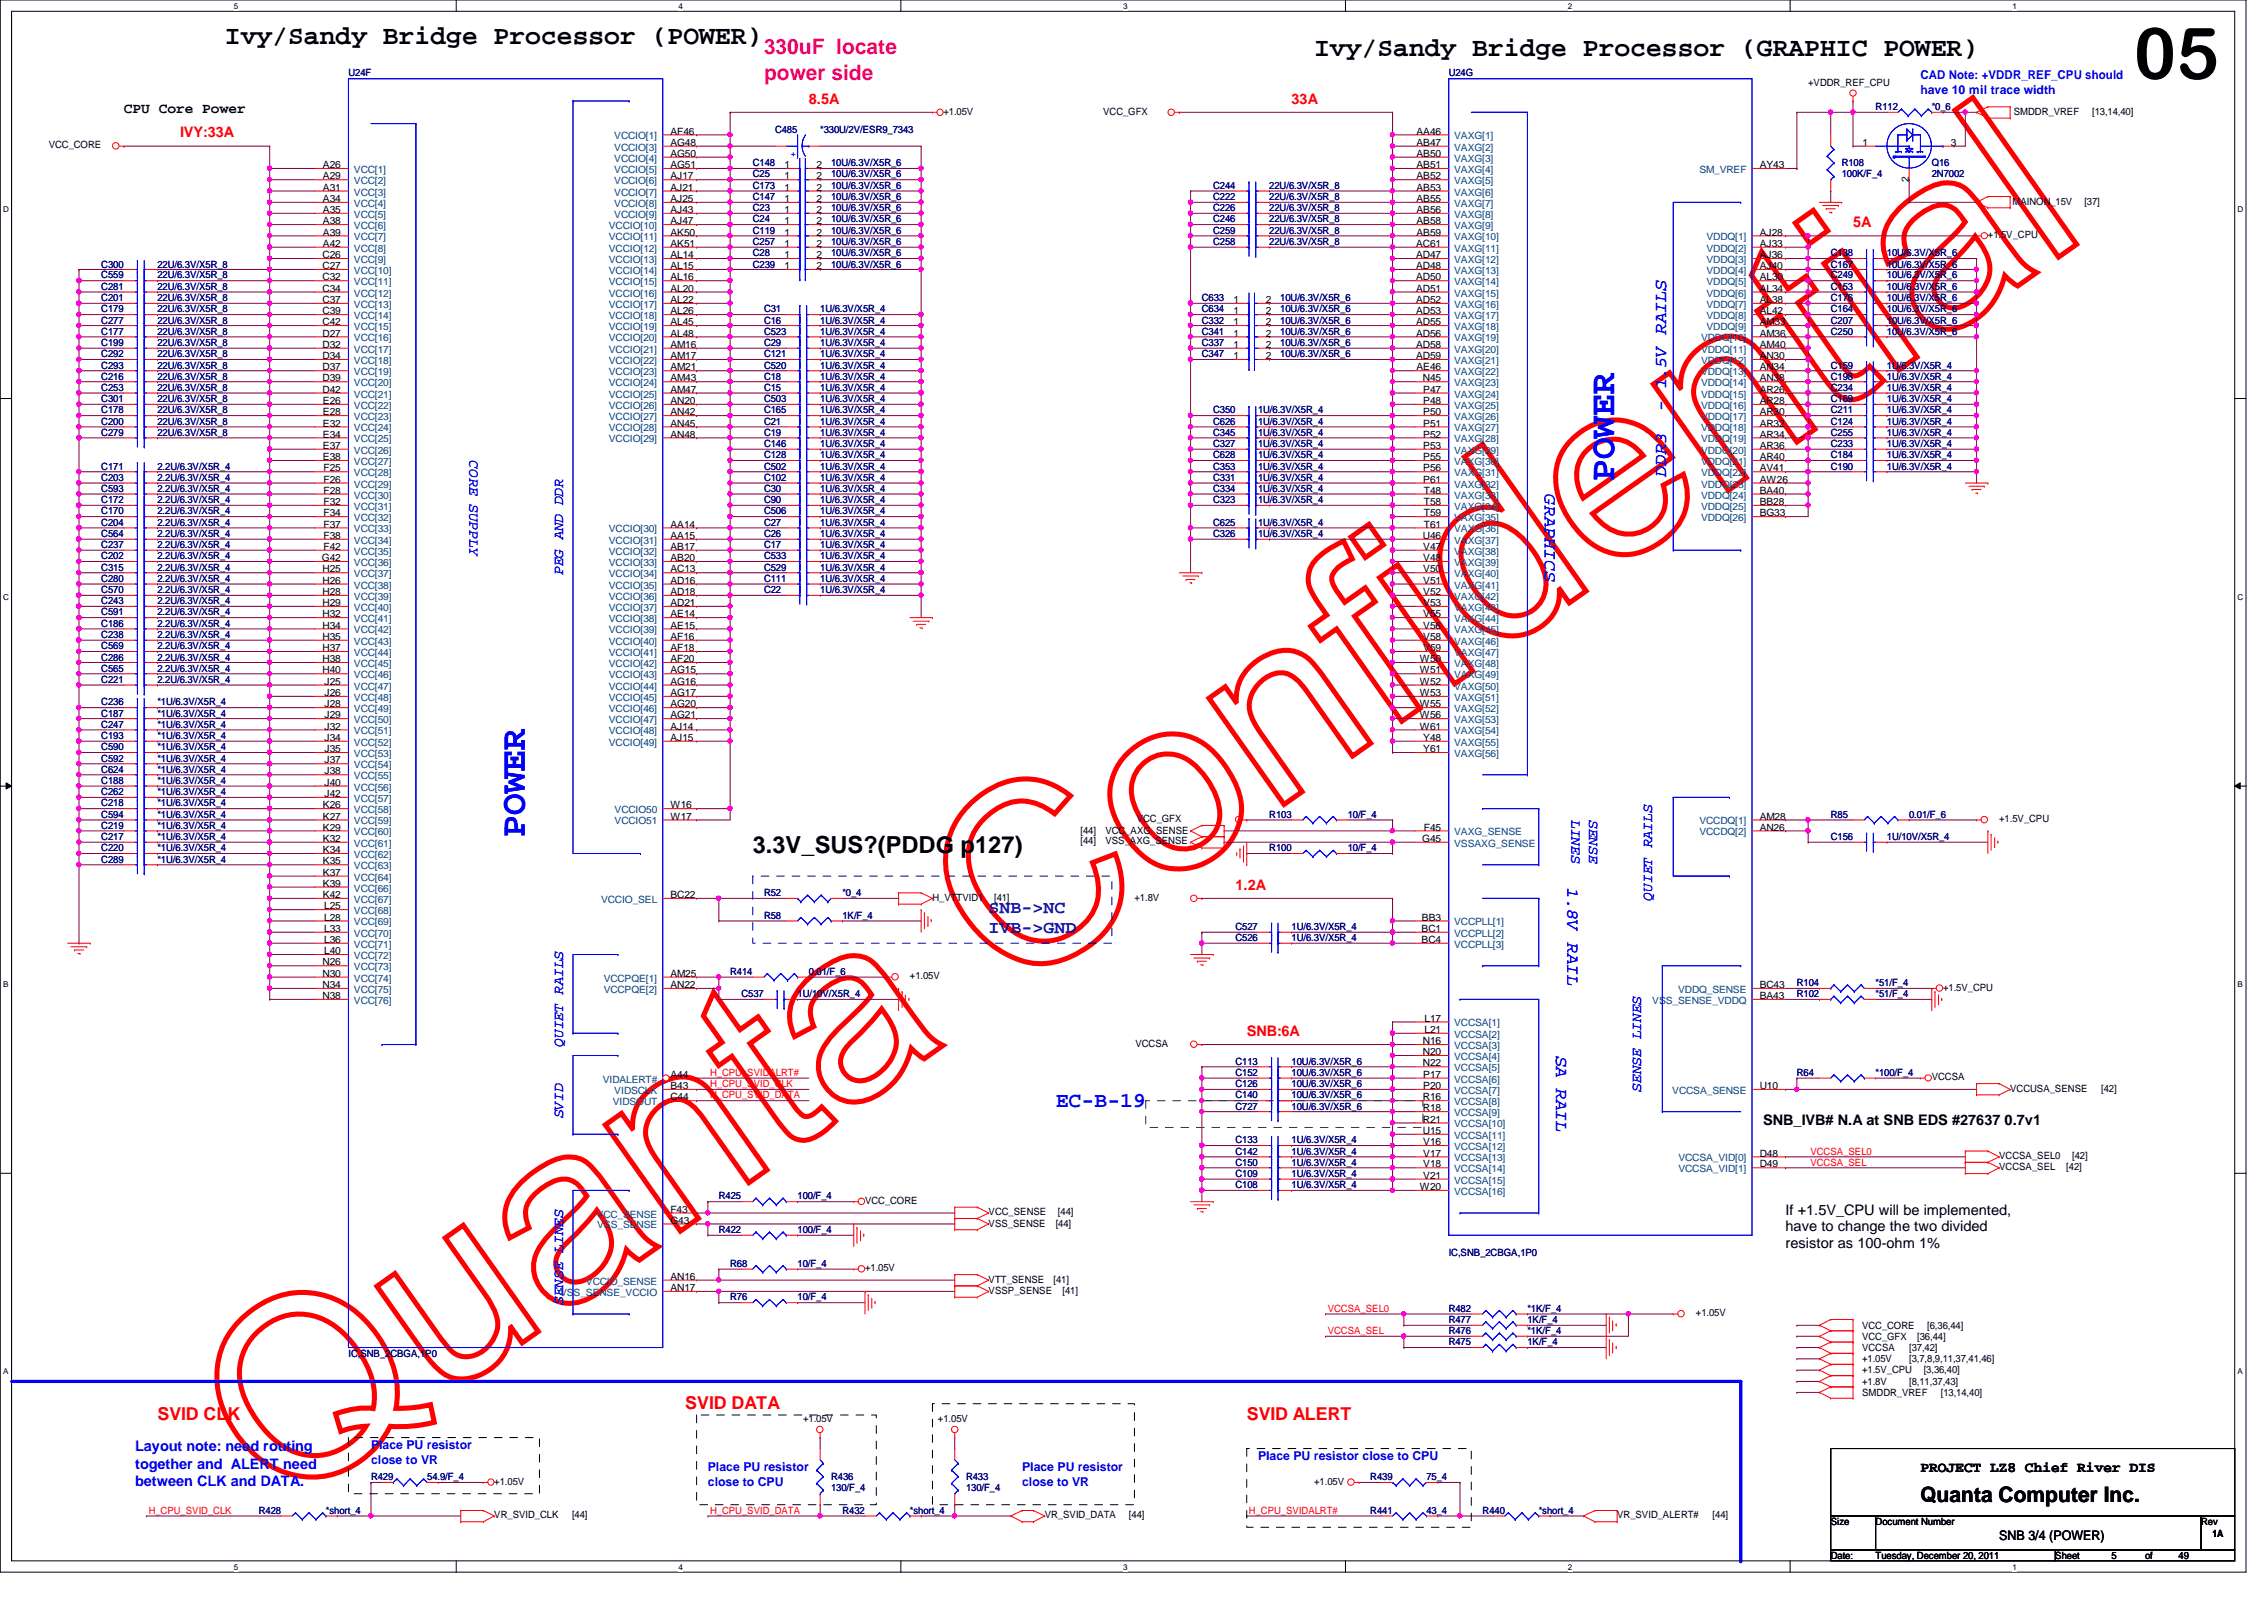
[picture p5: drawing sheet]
<svg xmlns="http://www.w3.org/2000/svg" width="297mm" height="210mm" viewBox="0 0 297 210" stroke-linecap="round" stroke-linejoin="round" font-family="sans-serif">
<defs><g id="words">
<text font-size="32.9" fill="#f00" x="36.6" y="198.7" transform="rotate(-35 36.6 198.7)">Quanta Confidential</text>
<text font-size="9.4" x="279.9" y="10.4">05</text>
<g font-size="4.7" fill="#00f">
<text x="211.8" y="63.1" transform="rotate(-90 211.8 63.1)">POWER</text>
<text x="68.9" y="109.8" transform="rotate(-90 68.9 109.8)">POWER</text>
</g>
<g font-size="3.5">
<text x="29.5" y="5.8">Ivy/Sandy Bridge Processor (POWER)</text>
<text x="172.4" y="7.3">Ivy/Sandy Bridge Processor (GRAPHIC POWER)</text>
</g>
<text font-size="3.1" x="98.8" y="111.9">3.3V_SUS?(PDDG p127)</text>
<g font-size="2.8" fill="#ff0080">
<text x="100.2" y="7.1">330uF locate</text>
<text x="100.2" y="10.5">power side</text>
</g>
<text font-size="2.8" fill="#00f" x="138.5" y="145.2">EC-B-19</text>
<text font-size="2.8" x="252" y="197.1">Quanta Computer Inc.</text>
<g font-size="2.3" fill="#00f">
<text x="218.6" y="54" transform="rotate(-90 218.6 54)">- 1.5V RAILS</text>
<text x="202.7" y="64.8" transform="rotate(90 202.7 64.8)">GRAPHICS</text>
<text x="218.6" y="62.6" transform="rotate(-90 218.6 62.6)">DDR3</text>
<text x="205.7" y="116.4" transform="rotate(90 205.7 116.4)">1.8V RAIL</text>
<text x="204.2" y="138.5" transform="rotate(90 204.2 138.5)">SA RAIL</text>
</g>
<g font-size="2.3" fill="#0000a0">
<text x="129.7" y="119.8">SNB-&gt;NC</text>
<text x="129.7" y="122.4">IVB-&gt;GND</text>
</g>
<g font-size="2.3" fill="#f00">
<text x="89.9" y="184.8">SVID DATA</text>
<text x="20.7" y="186.3">SVID CLK</text>
<text x="163.6" y="186.3">SVID ALERT</text>
</g>
<g font-size="1.9">
<text x="16.3" y="14.9">CPU Core Power</text>
<text x="231.3" y="147.6">SNB_IVB# N.A at SNB EDS #27637 0.7v1</text>
<text x="234.3" y="159.3">If +1.5V_CPU will be implemented,</text>
<text x="234.3" y="161.5">have to change the two divided</text>
<text x="234.3" y="163.7">resistor as 100-ohm 1%</text>
<text x="252" y="193.1">PROJECT LZ8 Chief River DIS</text>
</g>
<g font-size="1.9" fill="#f00">
<text x="23.6" y="18">IVY:33A</text>
<text x="106.1" y="13.6">8.5A</text>
<text x="169.5" y="13.6">33A</text>
<text x="243.1" y="29.8">5A</text>
<text x="162.1" y="116.7">1.2A</text>
<text x="163.6" y="135.8">SNB:6A</text>
</g>
<g font-size="1.9" fill="#00f">
<text x="61.6" y="60.4" transform="rotate(90 61.6 60.4)">CORE SUPPLY</text>
<text x="73.9" y="75.4" transform="rotate(-90 73.9 75.4)">PEG AND DDR</text>
<text x="206.2" y="107.6" transform="rotate(90 206.2 107.6)">LINES</text>
<text x="208.5" y="107.6" transform="rotate(90 208.5 107.6)">SENSE</text>
<text x="216.8" y="118.2" transform="rotate(-90 216.8 118.2)">QUIET RAILS</text>
<text x="73.9" y="137.3" transform="rotate(-90 73.9 137.3)">QUIET RAILS</text>
<text x="215.3" y="143.2" transform="rotate(-90 215.3 143.2)">SENSE LINES</text>
<text x="73.9" y="146.7" transform="rotate(-90 73.9 146.7)">SVID</text>
<text x="73.9" y="171.2" transform="rotate(-90 73.9 171.2)">SENSE LINES</text>
<text x="17.7" y="190.4">Layout note: need routing</text>
<text x="17.7" y="192.7">together and ALERT need</text>
<text x="17.7" y="194.9">between CLK and DATA.</text>
</g>
<text font-size="1.7" x="262.3" y="202">SNB 3/4 (POWER)</text>
<g font-size="1.6" fill="#00f">
<text x="252" y="10.4">CAD Note: +VDDR_REF_CPU should</text>
<text x="252" y="12.3">have 10 mil trace width</text>
<text x="48.7" y="190.1">Place PU resistor</text>
<text x="165.1" y="191.6">Place PU resistor close to CPU</text>
<text x="48.7" y="192.1">close to VR</text>
<text x="92.9" y="193">Place PU resistor</text>
<text x="92.9" y="195">close to CPU</text>
<text x="134.1" y="193">Place PU resistor</text>
<text x="134.1" y="195">close to VR</text>
</g>
<g font-size="1.3" fill="#000080">
<text x="45.7" y="10">U24F</text>
<text x="190.1" y="10">U24G</text>
<text x="101.7" y="17.4">C485</text>
<text x="107.6" y="17.4">*330U/2V/ESR9_7343</text>
<text x="246.1" y="14.4">R112</text>
<text x="253.4" y="14.4">*0_6</text>
<text x="98.8" y="21.8">C148</text>
<text x="98.8" y="23.3">C25</text>
<text x="109" y="21.8">10U/6.3V/X5R_6</text>
<text x="109" y="23.3">10U/6.3V/X5R_6</text>
<text x="241.6" y="21.8">R108</text>
<text x="241.6" y="23.3">100K/F_4</text>
<text x="253.4" y="21.8">Q16</text>
<text x="253.4" y="23.3">2N7002</text>
<text x="98.8" y="24.8">C173</text>
<text x="98.8" y="26.2">C147</text>
<text x="98.8" y="29.2">C24</text>
<text x="98.8" y="27.7">C23</text>
<text x="109" y="24.8">10U/6.3V/X5R_6</text>
<text x="109" y="26.2">10U/6.3V/X5R_6</text>
<text x="109" y="29.2">10U/6.3V/X5R_6</text>
<text x="109" y="27.7">10U/6.3V/X5R_6</text>
<text x="159.2" y="24.8">C244</text>
<text x="159.2" y="29.2">C246</text>
<text x="159.2" y="27.7">C226</text>
<text x="159.2" y="26.2">C222</text>
<text x="166.5" y="24.8">22U/6.3V/X5R_8</text>
<text x="166.5" y="29.2">22U/6.3V/X5R_8</text>
<text x="166.5" y="27.7">22U/6.3V/X5R_8</text>
<text x="166.5" y="26.2">22U/6.3V/X5R_8</text>
<text x="13.3" y="35.1">C300</text>
<text x="20.7" y="35.1">22U/6.3V/X5R_8</text>
<text x="98.8" y="33.6">C28</text>
<text x="98.8" y="32.1">C257</text>
<text x="98.8" y="30.6">C119</text>
<text x="98.8" y="35.1">C239</text>
<text x="109" y="33.6">10U/6.3V/X5R_6</text>
<text x="109" y="32.1">10U/6.3V/X5R_6</text>
<text x="109" y="30.6">10U/6.3V/X5R_6</text>
<text x="109" y="35.1">10U/6.3V/X5R_6</text>
<text x="159.2" y="32.1">C258</text>
<text x="159.2" y="30.6">C259</text>
<text x="166.5" y="32.1">22U/6.3V/X5R_8</text>
<text x="166.5" y="30.6">22U/6.3V/X5R_8</text>
<text x="240.2" y="33.6">C138</text>
<text x="240.2" y="35.1">C167</text>
<text x="247.6" y="33.6">10U/6.3V/X5R_6</text>
<text x="247.6" y="35.1">10U/6.3V/X5R_6</text>
<text x="13.3" y="41">C179</text>
<text x="13.3" y="39.5">C201</text>
<text x="13.3" y="36.5">C559</text>
<text x="13.3" y="38">C281</text>
<text x="20.7" y="41">22U/6.3V/X5R_8</text>
<text x="20.7" y="39.5">22U/6.3V/X5R_8</text>
<text x="20.7" y="36.5">22U/6.3V/X5R_8</text>
<text x="20.7" y="38">22U/6.3V/X5R_8</text>
<text x="100.2" y="41">C31</text>
<text x="107.6" y="41">1U/6.3V/X5R_4</text>
<text x="157.7" y="41">C634</text>
<text x="157.7" y="39.5">C633</text>
<text x="168" y="41">10U/6.3V/X5R_6</text>
<text x="168" y="39.5">10U/6.3V/X5R_6</text>
<text x="240.2" y="36.5">C249</text>
<text x="240.2" y="39.5">C176</text>
<text x="240.2" y="38">C153</text>
<text x="240.2" y="41">C164</text>
<text x="247.6" y="36.5">10U/6.3V/X5R_6</text>
<text x="247.6" y="39.5">10U/6.3V/X5R_6</text>
<text x="247.6" y="38">10U/6.3V/X5R_6</text>
<text x="247.6" y="41">10U/6.3V/X5R_6</text>
<text x="13.3" y="42.5">C277</text>
<text x="13.3" y="45.4">C199</text>
<text x="13.3" y="46.9">C292</text>
<text x="13.3" y="43.9">C177</text>
<text x="20.7" y="42.5">22U/6.3V/X5R_8</text>
<text x="20.7" y="45.4">22U/6.3V/X5R_8</text>
<text x="20.7" y="46.9">22U/6.3V/X5R_8</text>
<text x="20.7" y="43.9">22U/6.3V/X5R_8</text>
<text x="100.2" y="46.9">C121</text>
<text x="100.2" y="43.9">C523</text>
<text x="100.2" y="42.5">C16</text>
<text x="100.2" y="45.4">C29</text>
<text x="107.6" y="42.5">1U/6.3V/X5R_4</text>
<text x="107.6" y="45.4">1U/6.3V/X5R_4</text>
<text x="107.6" y="46.9">1U/6.3V/X5R_4</text>
<text x="107.6" y="43.9">1U/6.3V/X5R_4</text>
<text x="157.7" y="46.9">C347</text>
<text x="157.7" y="45.4">C337</text>
<text x="157.7" y="42.5">C332</text>
<text x="157.7" y="43.9">C341</text>
<text x="168" y="46.9">10U/6.3V/X5R_6</text>
<text x="168" y="45.4">10U/6.3V/X5R_6</text>
<text x="168" y="42.5">10U/6.3V/X5R_6</text>
<text x="168" y="43.9">10U/6.3V/X5R_6</text>
<text x="240.2" y="43.9">C250</text>
<text x="240.2" y="42.5">C207</text>
<text x="247.6" y="43.9">10U/6.3V/X5R_6</text>
<text x="247.6" y="42.5">10U/6.3V/X5R_6</text>
<text x="13.3" y="52.7">C301</text>
<text x="13.3" y="51.3">C253</text>
<text x="13.3" y="48.3">C293</text>
<text x="13.3" y="49.8">C216</text>
<text x="20.7" y="52.7">22U/6.3V/X5R_8</text>
<text x="20.7" y="51.3">22U/6.3V/X5R_8</text>
<text x="20.7" y="48.3">22U/6.3V/X5R_8</text>
<text x="20.7" y="49.8">22U/6.3V/X5R_8</text>
<text x="100.2" y="48.3">C520</text>
<text x="100.2" y="52.7">C503</text>
<text x="100.2" y="51.3">C15</text>
<text x="100.2" y="49.8">C18</text>
<text x="107.6" y="51.3">1U/6.3V/X5R_4</text>
<text x="107.6" y="49.8">1U/6.3V/X5R_4</text>
<text x="107.6" y="48.3">1U/6.3V/X5R_4</text>
<text x="107.6" y="52.7">1U/6.3V/X5R_4</text>
<text x="240.2" y="51.3">C234</text>
<text x="240.2" y="49.8">C198</text>
<text x="240.2" y="48.3">C159</text>
<text x="240.2" y="52.7">C169</text>
<text x="247.6" y="51.3">1U/6.3V/X5R_4</text>
<text x="247.6" y="49.8">1U/6.3V/X5R_4</text>
<text x="247.6" y="48.3">1U/6.3V/X5R_4</text>
<text x="247.6" y="52.7">1U/6.3V/X5R_4</text>
<text x="13.3" y="54.2">C178</text>
<text x="13.3" y="57.2">C279</text>
<text x="13.3" y="55.7">C200</text>
<text x="20.7" y="54.2">22U/6.3V/X5R_8</text>
<text x="20.7" y="57.2">22U/6.3V/X5R_8</text>
<text x="20.7" y="55.7">22U/6.3V/X5R_8</text>
<text x="100.2" y="54.2">C165</text>
<text x="100.2" y="57.2">C19</text>
<text x="100.2" y="55.7">C21</text>
<text x="100.2" y="58.6">C146</text>
<text x="107.6" y="57.2">1U/6.3V/X5R_4</text>
<text x="107.6" y="55.7">1U/6.3V/X5R_4</text>
<text x="107.6" y="54.2">1U/6.3V/X5R_4</text>
<text x="107.6" y="58.6">1U/6.3V/X5R_4</text>
<text x="159.2" y="54.2">C350</text>
<text x="159.2" y="55.7">C626</text>
<text x="159.2" y="57.2">C345</text>
<text x="159.2" y="58.6">C327</text>
<text x="165.1" y="54.2">1U/6.3V/X5R_4</text>
<text x="165.1" y="55.7">1U/6.3V/X5R_4</text>
<text x="165.1" y="57.2">1U/6.3V/X5R_4</text>
<text x="165.1" y="58.6">1U/6.3V/X5R_4</text>
<text x="240.2" y="55.7">C124</text>
<text x="240.2" y="57.2">C255</text>
<text x="240.2" y="58.6">C233</text>
<text x="240.2" y="54.2">C211</text>
<text x="247.6" y="55.7">1U/6.3V/X5R_4</text>
<text x="247.6" y="57.2">1U/6.3V/X5R_4</text>
<text x="247.6" y="58.6">1U/6.3V/X5R_4</text>
<text x="247.6" y="54.2">1U/6.3V/X5R_4</text>
<text x="13.3" y="63.1">C203</text>
<text x="13.3" y="66">C172</text>
<text x="13.3" y="61.6">C171</text>
<text x="13.3" y="64.6">C593</text>
<text x="20.7" y="63.1">2.2U/6.3V/X5R_4</text>
<text x="20.7" y="66">2.2U/6.3V/X5R_4</text>
<text x="20.7" y="61.6">2.2U/6.3V/X5R_4</text>
<text x="20.7" y="64.6">2.2U/6.3V/X5R_4</text>
<text x="100.2" y="60.1">C128</text>
<text x="100.2" y="63.1">C102</text>
<text x="100.2" y="61.6">C502</text>
<text x="100.2" y="66">C90</text>
<text x="100.2" y="64.6">C30</text>
<text x="107.6" y="66">1U/6.3V/X5R_4</text>
<text x="107.6" y="64.6">1U/6.3V/X5R_4</text>
<text x="107.6" y="60.1">1U/6.3V/X5R_4</text>
<text x="107.6" y="63.1">1U/6.3V/X5R_4</text>
<text x="107.6" y="61.6">1U/6.3V/X5R_4</text>
<text x="159.2" y="64.6">C334</text>
<text x="159.2" y="61.6">C353</text>
<text x="159.2" y="63.1">C331</text>
<text x="159.2" y="66">C323</text>
<text x="159.2" y="60.1">C628</text>
<text x="165.1" y="64.6">1U/6.3V/X5R_4</text>
<text x="165.1" y="61.6">1U/6.3V/X5R_4</text>
<text x="165.1" y="63.1">1U/6.3V/X5R_4</text>
<text x="165.1" y="66">1U/6.3V/X5R_4</text>
<text x="165.1" y="60.1">1U/6.3V/X5R_4</text>
<text x="240.2" y="60.1">C184</text>
<text x="240.2" y="61.6">C190</text>
<text x="247.6" y="60.1">1U/6.3V/X5R_4</text>
<text x="247.6" y="61.6">1U/6.3V/X5R_4</text>
<text x="13.3" y="69">C204</text>
<text x="13.3" y="71.9">C237</text>
<text x="13.3" y="70.4">C564</text>
<text x="13.3" y="67.5">C170</text>
<text x="20.7" y="69">2.2U/6.3V/X5R_4</text>
<text x="20.7" y="71.9">2.2U/6.3V/X5R_4</text>
<text x="20.7" y="70.4">2.2U/6.3V/X5R_4</text>
<text x="20.7" y="67.5">2.2U/6.3V/X5R_4</text>
<text x="100.2" y="70.4">C26</text>
<text x="100.2" y="69">C27</text>
<text x="100.2" y="71.9">C17</text>
<text x="100.2" y="67.5">C506</text>
<text x="107.6" y="70.4">1U/6.3V/X5R_4</text>
<text x="107.6" y="69">1U/6.3V/X5R_4</text>
<text x="107.6" y="71.9">1U/6.3V/X5R_4</text>
<text x="107.6" y="67.5">1U/6.3V/X5R_4</text>
<text x="159.2" y="69">C625</text>
<text x="159.2" y="70.4">C326</text>
<text x="165.1" y="69">1U/6.3V/X5R_4</text>
<text x="165.1" y="70.4">1U/6.3V/X5R_4</text>
<text x="13.3" y="74.8">C315</text>
<text x="13.3" y="73.4">C202</text>
<text x="13.3" y="76.3">C280</text>
<text x="13.3" y="77.8">C570</text>
<text x="20.7" y="74.8">2.2U/6.3V/X5R_4</text>
<text x="20.7" y="73.4">2.2U/6.3V/X5R_4</text>
<text x="20.7" y="76.3">2.2U/6.3V/X5R_4</text>
<text x="20.7" y="77.8">2.2U/6.3V/X5R_4</text>
<text x="100.2" y="77.8">C22</text>
<text x="100.2" y="73.4">C533</text>
<text x="100.2" y="74.8">C529</text>
<text x="100.2" y="76.3">C111</text>
<text x="107.6" y="77.8">1U/6.3V/X5R_4</text>
<text x="107.6" y="73.4">1U/6.3V/X5R_4</text>
<text x="107.6" y="74.8">1U/6.3V/X5R_4</text>
<text x="107.6" y="76.3">1U/6.3V/X5R_4</text>
<text x="13.3" y="82.2">C186</text>
<text x="13.3" y="80.7">C591</text>
<text x="13.3" y="79.3">C243</text>
<text x="13.3" y="83.7">C238</text>
<text x="20.7" y="82.2">2.2U/6.3V/X5R_4</text>
<text x="20.7" y="80.7">2.2U/6.3V/X5R_4</text>
<text x="20.7" y="79.3">2.2U/6.3V/X5R_4</text>
<text x="20.7" y="83.7">2.2U/6.3V/X5R_4</text>
<text x="13.3" y="85.2">C569</text>
<text x="13.3" y="86.7">C286</text>
<text x="13.3" y="89.6">C221</text>
<text x="13.3" y="88.1">C565</text>
<text x="20.7" y="85.2">2.2U/6.3V/X5R_4</text>
<text x="20.7" y="86.7">2.2U/6.3V/X5R_4</text>
<text x="20.7" y="89.6">2.2U/6.3V/X5R_4</text>
<text x="20.7" y="88.1">2.2U/6.3V/X5R_4</text>
<text x="13.3" y="94">C187</text>
<text x="13.3" y="95.5">C247</text>
<text x="13.3" y="92.5">C236</text>
<text x="20.7" y="94">*1U/6.3V/X5R_4</text>
<text x="20.7" y="95.5">*1U/6.3V/X5R_4</text>
<text x="20.7" y="92.5">*1U/6.3V/X5R_4</text>
<text x="13.3" y="101.4">C624</text>
<text x="13.3" y="96.9">C193</text>
<text x="13.3" y="99.9">C592</text>
<text x="13.3" y="98.4">C590</text>
<text x="20.7" y="101.4">*1U/6.3V/X5R_4</text>
<text x="20.7" y="96.9">*1U/6.3V/X5R_4</text>
<text x="20.7" y="99.9">*1U/6.3V/X5R_4</text>
<text x="20.7" y="98.4">*1U/6.3V/X5R_4</text>
<text x="13.3" y="105.8">C218</text>
<text x="13.3" y="104.3">C262</text>
<text x="13.3" y="102.8">C188</text>
<text x="13.3" y="107.3">C594</text>
<text x="20.7" y="105.8">*1U/6.3V/X5R_4</text>
<text x="20.7" y="104.3">*1U/6.3V/X5R_4</text>
<text x="20.7" y="102.8">*1U/6.3V/X5R_4</text>
<text x="20.7" y="107.3">*1U/6.3V/X5R_4</text>
<text x="166.5" y="107.3">R103</text>
<text x="176.8" y="107.3">10/F_4</text>
<text x="240.2" y="107.3">R85</text>
<text x="250.5" y="107.3">0.01/F_6</text>
<text x="13.3" y="111.7">C220</text>
<text x="13.3" y="108.8">C219</text>
<text x="13.3" y="113.2">C289</text>
<text x="13.3" y="110.2">C217</text>
<text x="20.7" y="111.7">*1U/6.3V/X5R_4</text>
<text x="20.7" y="108.8">*1U/6.3V/X5R_4</text>
<text x="20.7" y="113.2">*1U/6.3V/X5R_4</text>
<text x="20.7" y="110.2">*1U/6.3V/X5R_4</text>
<text x="166.5" y="111.7">R100</text>
<text x="176.8" y="111.7">10/F_4</text>
<text x="240.2" y="110.2">C156</text>
<text x="247.6" y="110.2">1U/10V/X5R_4</text>
<text x="100.2" y="117.6">R52</text>
<text x="110.5" y="117.6">*0_4</text>
<text x="100.2" y="120.5">R58</text>
<text x="110.5" y="120.5">1K/F_4</text>
<text x="162.1" y="123.5">C526</text>
<text x="162.1" y="122">C527</text>
<text x="169.5" y="123.5">1U/6.3V/X5R_4</text>
<text x="169.5" y="122">1U/6.3V/X5R_4</text>
<text x="95.8" y="127.9">R414</text>
<text x="97.3" y="130.9">C537</text>
<text x="104.6" y="130.9">1U/10V/X5R_4</text>
<text x="106.1" y="127.9">0.01/F_6</text>
<text x="235.8" y="129.4">R104</text>
<text x="235.8" y="130.9">R102</text>
<text x="246.1" y="129.4">*51/F_4</text>
<text x="246.1" y="130.9">*51/F_4</text>
<text x="162.1" y="139.7">C113</text>
<text x="162.1" y="142.6">C126</text>
<text x="162.1" y="141.1">C152</text>
<text x="169.5" y="139.7">10U/6.3V/X5R_6</text>
<text x="169.5" y="142.6">10U/6.3V/X5R_6</text>
<text x="169.5" y="141.1">10U/6.3V/X5R_6</text>
<text x="235.8" y="141.1">R64</text>
<text x="246.1" y="141.1">*100/F_4</text>
<text x="162.1" y="144.1">C140</text>
<text x="162.1" y="150">C133</text>
<text x="162.1" y="145.6">C727</text>
<text x="169.5" y="144.1">10U/6.3V/X5R_6</text>
<text x="169.5" y="150">1U/6.3V/X5R_4</text>
<text x="169.5" y="145.6">10U/6.3V/X5R_6</text>
<text x="162.1" y="154.4">C109</text>
<text x="162.1" y="151.5">C142</text>
<text x="162.1" y="155.9">C108</text>
<text x="162.1" y="153">C150</text>
<text x="169.5" y="154.4">1U/6.3V/X5R_4</text>
<text x="169.5" y="151.5">1U/6.3V/X5R_4</text>
<text x="169.5" y="155.9">1U/6.3V/X5R_4</text>
<text x="169.5" y="153">1U/6.3V/X5R_4</text>
<text x="94.3" y="161.8">R422</text>
<text x="94.3" y="157.4">R425</text>
<text x="104.6" y="161.8">100/F_4</text>
<text x="104.6" y="157.4">100/F_4</text>
<text x="95.8" y="166.2">R68</text>
<text x="104.6" y="166.2">10/F_4</text>
<text x="190.1" y="164.7">IC,SNB_2CBGA,1P0</text>
<text x="95.8" y="170.6">R76</text>
<text x="104.6" y="170.6">10/F_4</text>
<text x="190.1" y="172.1">R482</text>
<text x="190.1" y="173.6">R477</text>
<text x="200.4" y="172.1">*1K/F_4</text>
<text x="200.4" y="173.6">1K/F_4</text>
<text x="45.7" y="178">IC,SNB_2CBGA,1P0</text>
<text x="190.1" y="176.5">R475</text>
<text x="190.1" y="175">R476</text>
<text x="200.4" y="176.5">1K/F_4</text>
<text x="200.4" y="175">*1K/F_4</text>
<text x="48.7" y="194.2">R429</text>
<text x="56" y="194.2">54.9/F_4</text>
<text x="109" y="194.2">R436</text>
<text x="109" y="195.7">130/F_4</text>
<text x="126.7" y="194.2">R433</text>
<text x="126.7" y="195.7">130/F_4</text>
<text x="179.8" y="194.2">R439</text>
<text x="187.2" y="194.2">75_4</text>
<text x="33.9" y="198.6">R428</text>
<text x="42.8" y="198.6">*short_4</text>
<text x="110.5" y="198.6">R432</text>
<text x="119.4" y="198.6">*short_4</text>
<text x="179.8" y="198.6">R441</text>
<text x="187.2" y="198.6">43_4</text>
<text x="194.5" y="198.6">R440</text>
<text x="201.9" y="198.6">*short_4</text>
</g>
<g font-size="1.3">
<text x="237.2" y="11.2">+VDDR_REF_CPU</text>
<text x="88" y="17.7">AF46</text>
<text x="123.8" y="15">+1.05V</text>
<text x="144.7" y="15">VCC_GFX</text>
<text x="185.8" y="17.7">AA46</text>
<text x="264.2" y="15">SMDDR_VREF</text>
<text x="274.5" y="15">[13,14,40]</text>
<text x="6.4" y="19.5">VCC_CORE</text>
<text x="42.4" y="22.1">A26</text>
<text x="42.4" y="23.5">A29</text>
<text x="88" y="19.1">AG48</text>
<text x="88" y="20.6">AG50</text>
<text x="88" y="22.1">AG51</text>
<text x="88" y="23.5">AJ17</text>
<text x="102.9" y="22.1">1</text>
<text x="102.9" y="23.5">1</text>
<text x="107.1" y="22.1">2</text>
<text x="107.1" y="23.5">2</text>
<text x="185.8" y="19.1">AB47</text>
<text x="185.8" y="20.6">AB50</text>
<text x="185.8" y="22.1">AB51</text>
<text x="185.8" y="23.5">AB52</text>
<text x="230.9" y="22.1">AY43</text>
<text x="244.3" y="19.1">1</text>
<text x="250.4" y="23.9" transform="rotate(-90 250.4 23.9)">2</text>
<text x="255.9" y="19.1">3</text>
<text x="42.4" y="25">A31</text>
<text x="42.4" y="26.5">A34</text>
<text x="42.4" y="27.9">A35</text>
<text x="42.4" y="29.4">A38</text>
<text x="88" y="25">AJ21</text>
<text x="88" y="26.5">AJ25</text>
<text x="88" y="27.9">AJ43</text>
<text x="88" y="29.4">AJ47</text>
<text x="102.9" y="25">1</text>
<text x="102.9" y="26.5">1</text>
<text x="102.9" y="29.4">1</text>
<text x="102.9" y="27.9">1</text>
<text x="107.1" y="25">2</text>
<text x="107.1" y="26.5">2</text>
<text x="107.1" y="29.4">2</text>
<text x="107.1" y="27.9">2</text>
<text x="185.8" y="25">AB53</text>
<text x="185.8" y="26.5">AB55</text>
<text x="185.8" y="27.9">AB56</text>
<text x="185.8" y="29.4">AB58</text>
<text x="264" y="26.8">MAINON_15V</text>
<text x="273.5" y="26.8">[37]</text>
<text x="42.3" y="33.9">C26</text>
<text x="42.3" y="35.3">C27</text>
<text x="42.4" y="30.9">A39</text>
<text x="42.4" y="32.4">A42</text>
<text x="88" y="30.9">AK50</text>
<text x="88" y="32.4">AK51</text>
<text x="88" y="33.9">AL14</text>
<text x="88" y="35.3">AL15</text>
<text x="102.9" y="33.9">1</text>
<text x="102.9" y="32.4">1</text>
<text x="102.9" y="30.9">1</text>
<text x="102.9" y="35.3">1</text>
<text x="107.1" y="33.9">2</text>
<text x="107.1" y="32.4">2</text>
<text x="107.1" y="30.9">2</text>
<text x="107.1" y="35.3">2</text>
<text x="185.8" y="32.4">AC61</text>
<text x="185.8" y="33.9">AD47</text>
<text x="185.8" y="35.3">AD48</text>
<text x="185.8" y="30.9">AB59</text>
<text x="230.9" y="30.9">AJ28</text>
<text x="230.9" y="32.4">AJ33</text>
<text x="230.9" y="33.9">AJ36</text>
<text x="230.9" y="35.3">AJ40</text>
<text x="260.8" y="31.2">+1.5V_CPU</text>
<text x="42.3" y="36.8">C32</text>
<text x="42.3" y="38.3">C34</text>
<text x="42.3" y="39.8">C37</text>
<text x="42.3" y="41.2">C39</text>
<text x="88" y="36.8">AL16</text>
<text x="88" y="38.3">AL20</text>
<text x="88" y="39.8">AL22</text>
<text x="88" y="41.2">AL26</text>
<text x="161.8" y="41.2">1</text>
<text x="161.8" y="39.8">1</text>
<text x="166.1" y="41.2">2</text>
<text x="166.1" y="39.8">2</text>
<text x="185.8" y="36.8">AD50</text>
<text x="185.8" y="38.3">AD51</text>
<text x="185.8" y="39.8">AD52</text>
<text x="185.8" y="41.2">AD53</text>
<text x="230.9" y="36.8">AL30</text>
<text x="230.9" y="38.3">AL34</text>
<text x="230.9" y="39.8">AL38</text>
<text x="230.9" y="41.2">AL42</text>
<text x="42.3" y="42.7">C42</text>
<text x="42.3" y="44.2">D27</text>
<text x="42.3" y="45.6">D32</text>
<text x="42.3" y="47.1">D34</text>
<text x="88" y="42.7">AL45</text>
<text x="88" y="44.2">AL48</text>
<text x="88" y="45.6">AM16</text>
<text x="88" y="47.1">AM17</text>
<text x="161.8" y="47.1">1</text>
<text x="161.8" y="45.6">1</text>
<text x="161.8" y="42.7">1</text>
<text x="161.8" y="44.2">1</text>
<text x="166.1" y="47.1">2</text>
<text x="166.1" y="45.6">2</text>
<text x="166.1" y="42.7">2</text>
<text x="166.1" y="44.2">2</text>
<text x="185.8" y="42.7">AD55</text>
<text x="185.8" y="44.2">AD56</text>
<text x="185.8" y="45.6">AD58</text>
<text x="185.8" y="47.1">AD59</text>
<text x="230.9" y="45.6">AM40</text>
<text x="230.9" y="47.1">AN30</text>
<text x="230.9" y="42.7">AM33</text>
<text x="230.9" y="44.2">AM36</text>
<text x="42.3" y="48.6">D37</text>
<text x="42.3" y="50">D39</text>
<text x="42.3" y="51.5">D42</text>
<text x="42.4" y="53">E26</text>
<text x="88" y="48.6">AM21</text>
<text x="88" y="50">AM43</text>
<text x="88" y="51.5">AM47</text>
<text x="88" y="53">AN20</text>
<text x="185.8" y="48.6">AE46</text>
<text x="186.7" y="50">N45</text>
<text x="186.7" y="51.5">P47</text>
<text x="186.7" y="53">P48</text>
<text x="230.9" y="48.6">AN34</text>
<text x="230.9" y="50">AN38</text>
<text x="230.9" y="51.5">AR26</text>
<text x="230.9" y="53">AR28</text>
<text x="42.4" y="54.5">E28</text>
<text x="42.4" y="56">E32</text>
<text x="42.4" y="57.4">E34</text>
<text x="42.4" y="58.9">E37</text>
<text x="88" y="54.5">AN42</text>
<text x="88" y="56">AN45</text>
<text x="88" y="57.4">AN48</text>
<text x="186.7" y="54.5">P50</text>
<text x="186.7" y="56">P51</text>
<text x="186.7" y="57.4">P52</text>
<text x="186.7" y="58.9">P53</text>
<text x="230.9" y="54.5">AR30</text>
<text x="230.9" y="56">AR32</text>
<text x="230.9" y="57.4">AR34</text>
<text x="230.9" y="58.9">AR36</text>
<text x="42.4" y="60.4">E38</text>
<text x="42.5" y="61.8">F25</text>
<text x="42.5" y="63.3">F26</text>
<text x="42.5" y="64.8">F28</text>
<text x="186.7" y="60.4">P55</text>
<text x="186.7" y="61.8">P56</text>
<text x="186.7" y="63.3">P61</text>
<text x="186.8" y="64.8">T48</text>
<text x="230.9" y="60.4">AR40</text>
<text x="230.9" y="61.8">AV41</text>
<text x="230.9" y="63.3">AW26</text>
<text x="230.9" y="64.8">BA40</text>
<text x="42.5" y="66.3">F32</text>
<text x="42.5" y="67.7">F34</text>
<text x="42.5" y="69.2">F37</text>
<text x="42.5" y="70.7">F38</text>
<text x="88" y="69.2">AA14</text>
<text x="88" y="70.7">AA15</text>
<text x="186.7" y="70.7">U46</text>
<text x="186.8" y="66.3">T58</text>
<text x="186.8" y="67.7">T59</text>
<text x="186.8" y="69.2">T61</text>
<text x="230.9" y="66.3">BB28</text>
<text x="230.9" y="67.7">BG33</text>
<text x="42.2" y="73.6">G42</text>
<text x="42.3" y="75.1">H25</text>
<text x="42.3" y="76.6">H26</text>
<text x="42.5" y="72.1">F42</text>
<text x="88" y="72.1">AB17</text>
<text x="88" y="73.6">AB20</text>
<text x="88" y="75.1">AC13</text>
<text x="88" y="76.6">AD16</text>
<text x="186.7" y="72.1">V47</text>
<text x="186.7" y="73.6">V48</text>
<text x="186.7" y="75.1">V50</text>
<text x="186.7" y="76.6">V51</text>
<text x="42.3" y="78.1">H28</text>
<text x="42.3" y="79.5">H29</text>
<text x="42.3" y="81">H32</text>
<text x="42.3" y="82.5">H34</text>
<text x="42.3" y="83.9">H35</text>
<text x="88" y="78.1">AD18</text>
<text x="88" y="79.5">AD21</text>
<text x="88" y="81">AE14</text>
<text x="88" y="82.5">AE15</text>
<text x="88" y="83.9">AF16</text>
<text x="186.7" y="78.1">V52</text>
<text x="186.7" y="79.5">V53</text>
<text x="186.7" y="81">V55</text>
<text x="186.7" y="82.5">V56</text>
<text x="186.7" y="83.9">V58</text>
<text x="42.3" y="85.4">H37</text>
<text x="42.3" y="86.9">H38</text>
<text x="42.3" y="88.3">H40</text>
<text x="42.6" y="89.8">J25</text>
<text x="88" y="85.4">AF18</text>
<text x="88" y="86.9">AF20</text>
<text x="88" y="88.3">AG15</text>
<text x="88" y="89.8">AG16</text>
<text x="186.3" y="86.9">W50</text>
<text x="186.3" y="88.3">W51</text>
<text x="186.3" y="89.8">W52</text>
<text x="186.7" y="85.4">V59</text>
<text x="42.6" y="91.3">J26</text>
<text x="42.6" y="92.8">J28</text>
<text x="42.6" y="94.2">J29</text>
<text x="42.6" y="95.7">J32</text>
<text x="88" y="91.3">AG17</text>
<text x="88" y="92.8">AG20</text>
<text x="88" y="94.2">AG21</text>
<text x="88" y="95.7">AJ14</text>
<text x="186.3" y="91.3">W53</text>
<text x="186.3" y="92.8">W55</text>
<text x="186.3" y="94.2">W56</text>
<text x="186.3" y="95.7">W61</text>
<text x="42.6" y="97.2">J34</text>
<text x="42.6" y="98.7">J35</text>
<text x="42.6" y="100.2">J37</text>
<text x="42.6" y="101.6">J38</text>
<text x="88" y="97.2">AJ15</text>
<text x="186.7" y="97.2">Y48</text>
<text x="186.7" y="98.7">Y61</text>
<text x="42.4" y="106">K26</text>
<text x="42.4" y="107.5">K27</text>
<text x="42.6" y="103.1">J40</text>
<text x="42.6" y="104.6">J42</text>
<text x="88" y="106">W16</text>
<text x="88" y="107.5">W17</text>
<text x="149.1" y="107.9">VCC_GFX</text>
<text x="230.9" y="107.5">AM28</text>
<text x="262.3" y="107.9">+1.5V_CPU</text>
<text x="42.4" y="109">K29</text>
<text x="42.4" y="110.4">K32</text>
<text x="42.4" y="111.9">K34</text>
<text x="42.4" y="113.4">K35</text>
<text x="141.8" y="109.3">[44]</text>
<text x="141.8" y="110.8">[44]</text>
<text x="145" y="109.3">VCC_AXG_SENSE</text>
<text x="145" y="110.8">VSS_AXG_SENSE</text>
<text x="186.6" y="110.4">G45</text>
<text x="186.8" y="109">F45</text>
<text x="230.9" y="109">AN26</text>
<text x="42.4" y="114.9">K37</text>
<text x="42.4" y="116.3">K39</text>
<text x="42.4" y="117.8">K42</text>
<text x="42.5" y="119.3">L25</text>
<text x="88" y="117.8">BC22</text>
<text x="122.3" y="118.2">H_VTTVID1</text>
<text x="130.4" y="118.2">[41]</text>
<text x="148.8" y="118.2">+1.8V</text>
<text x="42.5" y="120.8">L28</text>
<text x="42.5" y="122.3">L33</text>
<text x="42.5" y="123.7">L36</text>
<text x="42.5" y="125.2">L40</text>
<text x="186.5" y="122.3">BC1</text>
<text x="186.5" y="123.7">BC4</text>
<text x="186.6" y="120.8">BB3</text>
<text x="42.3" y="126.7">N26</text>
<text x="42.3" y="128.1">N30</text>
<text x="42.3" y="129.6">N34</text>
<text x="42.3" y="131.1">N38</text>
<text x="88" y="128.1">AM25</text>
<text x="88" y="129.6">AN22</text>
<text x="119.4" y="128.5">+1.05V</text>
<text x="230.9" y="129.6">BC43</text>
<text x="230.9" y="131.1">BA43</text>
<text x="254.9" y="130">+1.5V_CPU</text>
<text x="149" y="137.3">VCCSA</text>
<text x="186.7" y="137">N16</text>
<text x="186.9" y="134">L17</text>
<text x="186.9" y="135.5">L21</text>
<text x="88" y="141.4">A44</text>
<text x="88" y="142.9">B43</text>
<text x="186.7" y="138.4">N20</text>
<text x="186.7" y="139.9">N22</text>
<text x="186.7" y="141.4">P17</text>
<text x="186.7" y="142.9">P20</text>
<text x="230.9" y="142.9">U10</text>
<text x="253.4" y="141.7">VCCSA</text>
<text x="263.7" y="143.2">VCCUSA_SENSE</text>
<text x="275.7" y="143.2">[42]</text>
<text x="88" y="144.4">C44</text>
<text x="186.7" y="147.3">R21</text>
<text x="186.7" y="145.8">R18</text>
<text x="186.7" y="148.8">U15</text>
<text x="186.7" y="144.4">R16</text>
<text x="186.7" y="150.2">V16</text>
<text x="186.7" y="151.7">V17</text>
<text x="186.7" y="153.2">V18</text>
<text x="186.7" y="154.6">V21</text>
<text x="230.9" y="153.2">D49</text>
<text x="230.9" y="151.7">D48</text>
<text x="262.3" y="153.5">VCCSA_SEL</text>
<text x="262.3" y="152.1">VCCSA_SEL0</text>
<text x="271.1" y="153.5">[42]</text>
<text x="271.9" y="152.1">[42]</text>
<text x="88" y="159.1">F43</text>
<text x="88" y="160.5">G43</text>
<text x="113.5" y="157.9">VCC_CORE</text>
<text x="129.7" y="160.9">VSS_SENSE</text>
<text x="129.7" y="159.4">VCC_SENSE</text>
<text x="138.5" y="160.9">[44]</text>
<text x="138.8" y="159.4">[44]</text>
<text x="186.3" y="156.1">W20</text>
<text x="88" y="167.9">AN16</text>
<text x="113.5" y="166.8">+1.05V</text>
<text x="88" y="169.4">AN17</text>
<text x="129.7" y="168.3">VTT_SENSE</text>
<text x="129.7" y="169.7">VSSP_SENSE</text>
<text x="138.2" y="168.3">[41]</text>
<text x="139.4" y="169.7">[41]</text>
<text x="222.5" y="172.7">+1.05V</text>
<text x="244.3" y="174.3">VCC_CORE</text>
<text x="244.3" y="178.7">+1.05V</text>
<text x="244.3" y="175.8">VCC_GFX</text>
<text x="244.3" y="177.2">VCCSA</text>
<text x="250.5" y="177.2">[37,42]</text>
<text x="250.5" y="178.7">[3,7,8,9,11,37,41,46]</text>
<text x="251.5" y="175.8">[36,44]</text>
<text x="252.9" y="174.3">[6,36,44]</text>
<text x="244.3" y="180.2">+1.5V_CPU</text>
<text x="244.3" y="181.7">+1.8V</text>
<text x="244.3" y="183.1">SMDDR_VREF</text>
<text x="250.5" y="181.7">[8,11,37,43]</text>
<text x="252.4" y="180.2">[3,36,40]</text>
<text x="254.6" y="183.1">[13,14,40]</text>
<text x="105.4" y="186.5">+1.05V</text>
<text x="123.1" y="186.5">+1.05V</text>
<text x="64.9" y="194.8">+1.05V</text>
<text x="172.4" y="194.8">+1.05V</text>
<text x="64.9" y="199.2">VR_SVID_CLK</text>
<text x="75.1" y="199.2">[44]</text>
<text x="137.1" y="199.2">VR_SVID_DATA</text>
<text x="148.1" y="199.2">[44]</text>
<text x="212.2" y="199.2">VR_SVID_ALERT#</text>
<text x="224.7" y="199.2">[44]</text>
<text x="240.2" y="200.1">Size</text>
<text x="246.1" y="200.1">Document Number</text>
<text x="288.8" y="200.1">Rev</text>
<text x="290.3" y="201.6">1A</text>
<text x="240.2" y="204.5">Date:</text>
<text x="246.1" y="204.5">Tuesday, December 20, 2011</text>
<text x="269.7" y="204.5">Sheet</text>
<text x="277" y="204.5">5</text>
<text x="281.4" y="204.5">of</text>
<text x="285.8" y="204.5">49</text>
</g>
<g font-size="1.3" fill="#004080">
<text x="46.4" y="22.7">VCC[1]</text>
<text x="80.6" y="18.3">VCCIO[1]</text>
<text x="80.6" y="19.8">VCCIO[3]</text>
<text x="80.6" y="21.2">VCCIO[4]</text>
<text x="80.6" y="22.7">VCCIO[5]</text>
<text x="190.8" y="18.3">VAXG[1]</text>
<text x="190.8" y="19.8">VAXG[2]</text>
<text x="190.8" y="21.2">VAXG[3]</text>
<text x="190.8" y="22.7">VAXG[4]</text>
<text x="223" y="22.7">SM_VREF</text>
<text x="46.4" y="24.2">VCC[2]</text>
<text x="46.4" y="25.7">VCC[3]</text>
<text x="46.4" y="27.1">VCC[4]</text>
<text x="46.4" y="28.6">VCC[5]</text>
<text x="80.6" y="24.2">VCCIO[6]</text>
<text x="80.6" y="25.7">VCCIO[7]</text>
<text x="80.6" y="27.1">VCCIO[8]</text>
<text x="80.6" y="28.6">VCCIO[9]</text>
<text x="190.8" y="24.2">VAXG[5]</text>
<text x="190.8" y="25.7">VAXG[6]</text>
<text x="190.8" y="27.1">VAXG[7]</text>
<text x="190.8" y="28.6">VAXG[8]</text>
<text x="46.4" y="30.1">VCC[6]</text>
<text x="46.4" y="31.5">VCC[7]</text>
<text x="46.4" y="33">VCC[8]</text>
<text x="46.4" y="34.5">VCC[9]</text>
<text x="46.4" y="35.9">VCC[10]</text>
<text x="79.9" y="30.1">VCCIO[10]</text>
<text x="79.9" y="31.5">VCCIO[11]</text>
<text x="79.9" y="33">VCCIO[12]</text>
<text x="79.9" y="34.5">VCCIO[13]</text>
<text x="79.9" y="35.9">VCCIO[14]</text>
<text x="190.8" y="30.1">VAXG[9]</text>
<text x="190.8" y="31.5">VAXG[10]</text>
<text x="190.8" y="33">VAXG[11]</text>
<text x="190.8" y="34.5">VAXG[12]</text>
<text x="190.8" y="35.9">VAXG[13]</text>
<text x="223.9" y="31.5">VDDQ[1]</text>
<text x="223.9" y="33">VDDQ[2]</text>
<text x="223.9" y="34.5">VDDQ[3]</text>
<text x="223.9" y="35.9">VDDQ[4]</text>
<text x="46.4" y="37.4">VCC[11]</text>
<text x="46.4" y="38.9">VCC[12]</text>
<text x="46.4" y="40.4">VCC[13]</text>
<text x="46.4" y="41.9">VCC[14]</text>
<text x="79.9" y="37.4">VCCIO[15]</text>
<text x="79.9" y="38.9">VCCIO[16]</text>
<text x="79.9" y="40.4">VCCIO[17]</text>
<text x="79.9" y="41.9">VCCIO[18]</text>
<text x="190.8" y="37.4">VAXG[14]</text>
<text x="190.8" y="38.9">VAXG[15]</text>
<text x="190.8" y="40.4">VAXG[16]</text>
<text x="190.8" y="41.9">VAXG[17]</text>
<text x="223.9" y="37.4">VDDQ[5]</text>
<text x="223.9" y="38.9">VDDQ[6]</text>
<text x="223.9" y="40.4">VDDQ[7]</text>
<text x="223.9" y="41.9">VDDQ[8]</text>
<text x="46.4" y="43.3">VCC[15]</text>
<text x="46.4" y="44.8">VCC[16]</text>
<text x="46.4" y="46.3">VCC[17]</text>
<text x="46.4" y="47.8">VCC[18]</text>
<text x="79.9" y="43.3">VCCIO[19]</text>
<text x="79.9" y="44.8">VCCIO[20]</text>
<text x="79.9" y="46.3">VCCIO[21]</text>
<text x="79.9" y="47.8">VCCIO[22]</text>
<text x="190.8" y="43.3">VAXG[18]</text>
<text x="190.8" y="44.8">VAXG[19]</text>
<text x="190.8" y="46.3">VAXG[20]</text>
<text x="190.8" y="47.8">VAXG[21]</text>
<text x="223.2" y="46.3">VDDQ[11]</text>
<text x="223.2" y="47.8">VDDQ[12]</text>
<text x="223.2" y="44.8">VDDQ[10]</text>
<text x="223.9" y="43.3">VDDQ[9]</text>
<text x="46.4" y="49.2">VCC[19]</text>
<text x="46.4" y="50.7">VCC[20]</text>
<text x="46.4" y="52.2">VCC[21]</text>
<text x="46.4" y="53.6">VCC[22]</text>
<text x="79.9" y="49.2">VCCIO[23]</text>
<text x="79.9" y="50.7">VCCIO[24]</text>
<text x="79.9" y="52.2">VCCIO[25]</text>
<text x="79.9" y="53.6">VCCIO[26]</text>
<text x="190.8" y="49.2">VAXG[22]</text>
<text x="190.8" y="50.7">VAXG[23]</text>
<text x="190.8" y="52.2">VAXG[24]</text>
<text x="190.8" y="53.6">VAXG[25]</text>
<text x="223.2" y="49.2">VDDQ[13]</text>
<text x="223.2" y="50.7">VDDQ[14]</text>
<text x="223.2" y="52.2">VDDQ[15]</text>
<text x="223.2" y="53.6">VDDQ[16]</text>
<text x="46.4" y="55.1">VCC[23]</text>
<text x="46.4" y="56.6">VCC[24]</text>
<text x="46.4" y="58">VCC[25]</text>
<text x="46.4" y="59.5">VCC[26]</text>
<text x="79.9" y="55.1">VCCIO[27]</text>
<text x="79.9" y="56.6">VCCIO[28]</text>
<text x="79.9" y="58">VCCIO[29]</text>
<text x="190.8" y="55.1">VAXG[26]</text>
<text x="190.8" y="56.6">VAXG[27]</text>
<text x="190.8" y="58">VAXG[28]</text>
<text x="190.8" y="59.5">VAXG[29]</text>
<text x="223.2" y="55.1">VDDQ[17]</text>
<text x="223.2" y="56.6">VDDQ[18]</text>
<text x="223.2" y="58">VDDQ[19]</text>
<text x="223.2" y="59.5">VDDQ[20]</text>
<text x="46.4" y="61">VCC[27]</text>
<text x="46.4" y="62.5">VCC[28]</text>
<text x="46.4" y="64">VCC[29]</text>
<text x="46.4" y="65.4">VCC[30]</text>
<text x="190.8" y="61">VAXG[30]</text>
<text x="190.8" y="62.5">VAXG[31]</text>
<text x="190.8" y="64">VAXG[32]</text>
<text x="190.8" y="65.4">VAXG[33]</text>
<text x="223.2" y="61">VDDQ[21]</text>
<text x="223.2" y="62.5">VDDQ[22]</text>
<text x="223.2" y="64">VDDQ[23]</text>
<text x="223.2" y="65.4">VDDQ[24]</text>
<text x="46.4" y="66.9">VCC[31]</text>
<text x="46.4" y="68.4">VCC[32]</text>
<text x="46.4" y="69.8">VCC[33]</text>
<text x="46.4" y="71.3">VCC[34]</text>
<text x="79.9" y="69.8">VCCIO[30]</text>
<text x="79.9" y="71.3">VCCIO[31]</text>
<text x="190.8" y="66.9">VAXG[34]</text>
<text x="190.8" y="68.4">VAXG[35]</text>
<text x="190.8" y="69.8">VAXG[36]</text>
<text x="190.8" y="71.3">VAXG[37]</text>
<text x="223.2" y="66.9">VDDQ[25]</text>
<text x="223.2" y="68.4">VDDQ[26]</text>
<text x="46.4" y="72.8">VCC[35]</text>
<text x="46.4" y="74.3">VCC[36]</text>
<text x="46.4" y="75.7">VCC[37]</text>
<text x="46.4" y="77.2">VCC[38]</text>
<text x="79.9" y="72.8">VCCIO[32]</text>
<text x="79.9" y="74.3">VCCIO[33]</text>
<text x="79.9" y="75.7">VCCIO[34]</text>
<text x="79.9" y="77.2">VCCIO[35]</text>
<text x="190.8" y="72.8">VAXG[38]</text>
<text x="190.8" y="74.3">VAXG[39]</text>
<text x="190.8" y="75.7">VAXG[40]</text>
<text x="190.8" y="77.2">VAXG[41]</text>
<text x="46.4" y="78.7">VCC[39]</text>
<text x="46.4" y="80.1">VCC[40]</text>
<text x="46.4" y="81.6">VCC[41]</text>
<text x="46.4" y="83.1">VCC[42]</text>
<text x="79.9" y="78.7">VCCIO[36]</text>
<text x="79.9" y="80.1">VCCIO[37]</text>
<text x="79.9" y="81.6">VCCIO[38]</text>
<text x="79.9" y="83.1">VCCIO[39]</text>
<text x="190.8" y="78.7">VAXG[42]</text>
<text x="190.8" y="80.1">VAXG[43]</text>
<text x="190.8" y="81.6">VAXG[44]</text>
<text x="190.8" y="83.1">VAXG[45]</text>
<text x="46.4" y="84.6">VCC[43]</text>
<text x="46.4" y="86.1">VCC[44]</text>
<text x="46.4" y="87.5">VCC[45]</text>
<text x="46.4" y="89">VCC[46]</text>
<text x="79.9" y="84.6">VCCIO[40]</text>
<text x="79.9" y="86.1">VCCIO[41]</text>
<text x="79.9" y="87.5">VCCIO[42]</text>
<text x="79.9" y="89">VCCIO[43]</text>
<text x="190.8" y="84.6">VAXG[46]</text>
<text x="190.8" y="86.1">VAXG[47]</text>
<text x="190.8" y="87.5">VAXG[48]</text>
<text x="190.8" y="89">VAXG[49]</text>
<text x="46.4" y="90.5">VCC[47]</text>
<text x="46.4" y="91.9">VCC[48]</text>
<text x="46.4" y="93.4">VCC[49]</text>
<text x="46.4" y="94.9">VCC[50]</text>
<text x="79.9" y="90.5">VCCIO[44]</text>
<text x="79.9" y="91.9">VCCIO[45]</text>
<text x="79.9" y="93.4">VCCIO[46]</text>
<text x="79.9" y="94.9">VCCIO[47]</text>
<text x="190.8" y="90.5">VAXG[50]</text>
<text x="190.8" y="91.9">VAXG[51]</text>
<text x="190.8" y="93.4">VAXG[52]</text>
<text x="190.8" y="94.9">VAXG[53]</text>
<text x="46.4" y="96.4">VCC[51]</text>
<text x="46.4" y="97.8">VCC[52]</text>
<text x="46.4" y="99.3">VCC[53]</text>
<text x="46.4" y="100.8">VCC[54]</text>
<text x="79.9" y="96.4">VCCIO[48]</text>
<text x="79.9" y="97.8">VCCIO[49]</text>
<text x="190.8" y="96.4">VAXG[54]</text>
<text x="190.8" y="97.8">VAXG[55]</text>
<text x="190.8" y="99.3">VAXG[56]</text>
<text x="46.4" y="102.2">VCC[55]</text>
<text x="46.4" y="103.7">VCC[56]</text>
<text x="46.4" y="105.2">VCC[57]</text>
<text x="46.4" y="106.7">VCC[58]</text>
<text x="80.6" y="106.7">VCCIO50</text>
<text x="46.4" y="108.2">VCC[59]</text>
<text x="46.4" y="109.6">VCC[60]</text>
<text x="46.4" y="111.1">VCC[61]</text>
<text x="46.4" y="112.6">VCC[62]</text>
<text x="80.6" y="108.2">VCCIO51</text>
<text x="190.8" y="109.6">VAXG_SENSE</text>
<text x="190.8" y="111.1">VSSAXG_SENSE</text>
<text x="223" y="108.2">VCCDQ[1]</text>
<text x="223" y="109.6">VCCDQ[2]</text>
<text x="46.4" y="114">VCC[63]</text>
<text x="46.4" y="115.5">VCC[64]</text>
<text x="46.4" y="117">VCC[66]</text>
<text x="46.4" y="118.4">VCC[67]</text>
<text x="46.4" y="119.9">VCC[68]</text>
<text x="78.9" y="118.4">VCCIO_SEL</text>
<text x="46.4" y="121.4">VCC[69]</text>
<text x="46.4" y="122.9">VCC[70]</text>
<text x="46.4" y="124.3">VCC[71]</text>
<text x="46.4" y="125.8">VCC[72]</text>
<text x="190.8" y="121.4">VCCPLL[1]</text>
<text x="190.8" y="122.9">VCCPLL[2]</text>
<text x="190.8" y="124.3">VCCPLL[3]</text>
<text x="46.4" y="127.3">VCC[73]</text>
<text x="46.4" y="128.8">VCC[74]</text>
<text x="46.4" y="130.3">VCC[75]</text>
<text x="46.4" y="131.7">VCC[76]</text>
<text x="79.2" y="128.8">VCCPQE[1]</text>
<text x="79.2" y="130.3">VCCPQE[2]</text>
<text x="216.8" y="131.7">VSS_SENSE_VDDQ</text>
<text x="220.2" y="130.3">VDDQ_SENSE</text>
<text x="190.8" y="134.7">VCCSA[1]</text>
<text x="190.8" y="136.1">VCCSA[2]</text>
<text x="190.8" y="137.6">VCCSA[3]</text>
<text x="79.1" y="142">VIDALERT#</text>
<text x="80.6" y="143.5">VIDSCLK</text>
<text x="190.8" y="139.1">VCCSA[4]</text>
<text x="190.8" y="140.5">VCCSA[5]</text>
<text x="190.8" y="142">VCCSA[6]</text>
<text x="190.8" y="143.5">VCCSA[7]</text>
<text x="219.4" y="143.5">VCCSA_SENSE</text>
<text x="80.4" y="145">VIDSOUT</text>
<text x="190.8" y="147.9">VCCSA[10]</text>
<text x="190.8" y="146.4">VCCSA[9]</text>
<text x="190.8" y="149.4">VCCSA[11]</text>
<text x="190.8" y="145">VCCSA[8]</text>
<text x="190.8" y="150.9">VCCSA[12]</text>
<text x="190.8" y="152.4">VCCSA[13]</text>
<text x="190.8" y="153.8">VCCSA[14]</text>
<text x="190.8" y="155.3">VCCSA[15]</text>
<text x="220.2" y="153.8">VCCSA_VID[1]</text>
<text x="220.2" y="152.4">VCCSA_VID[0]</text>
<text x="78.3" y="159.7">VCC_SENSE</text>
<text x="78.4" y="161.2">VSS_SENSE</text>
<text x="190.8" y="156.8">VCCSA[16]</text>
<text x="73.5" y="170">VSS_SENSE_VCCIO</text>
<text x="76.9" y="168.5">VCCIO_SENSE</text>
</g>
<text font-size="1.3" fill="#00f" x="104.5" y="20.6" transform="rotate(-90 104.5 20.6)">+</text>
<g font-size="1.3" fill="#f00">
<text x="93.2" y="141.1">H_CPU_SVIDALRT#</text>
<text x="93.2" y="142.6">H_CPU_SVID_CLK</text>
<text x="93.2" y="144.1">H_CPU_SVID_DATA</text>
<text x="237.5" y="151.5">VCCSA_SEL0</text>
<text x="237.5" y="152.9">VCCSA_SEL</text>
<text x="174.2" y="172.1">VCCSA_SEL0</text>
<text x="174.2" y="175">VCCSA_SEL</text>
<text x="19.5" y="198.6">H_CPU_SVID_CLK</text>
<text x="93.2" y="198.6">H_CPU_SVID_DATA</text>
<text x="163.9" y="198.6">H_CPU_SVIDALRT#</text>
</g>
<g font-size="1.1">
<text x="30.7" y="1.1">5</text>
<text x="89" y="1.1">4</text>
<text x="147.4" y="1.1">3</text>
<text x="205.7" y="1.1">2</text>
<text x="264" y="1.1">1</text>
<text x=".4" y="27.9">D</text>
<text x="293.6" y="27.9">D</text>
<text x=".4" y="78.7">C</text>
<text x="293.6" y="78.7">C</text>
<text x=".4" y="129.5">B</text>
<text x="293.6" y="129.5">B</text>
<text x=".4" y="180.3">A</text>
<text x="293.6" y="180.3">A</text>
<text x="30.7" y="205.9">5</text>
<text x="89" y="205.9">4</text>
<text x="147.4" y="205.9">3</text>
<text x="205.7" y="205.9">2</text>
<text x="264" y="205.9">1</text>
</g>
</g></defs>
<path d="M0 0h294.7v206.2h-294.7zM1.5 1.5h291.7v203.3h-291.7z" fill="none" stroke="#000" stroke-width=".13"/>
<g fill="#fff">
<path d="M30.7 .2h.6v1.2h-.6z"/>
<path d="M30.7 204.9h.6v1.2h-.6z"/>
</g>
<path d="M59.9 0v1.5M59.9 204.8v1.4" fill="none" stroke="#000" stroke-width=".13"/>
<g fill="#fff">
<path d="M89 .2h.6v1.2h-.6z"/>
<path d="M89 204.9h.6v1.2h-.6z"/>
</g>
<path d="M118.2 0v1.5M118.2 204.8v1.4" fill="none" stroke="#000" stroke-width=".13"/>
<g fill="#fff">
<path d="M147.4 .2h.6v1.2h-.6z"/>
<path d="M147.4 204.9h.6v1.2h-.6z"/>
</g>
<path d="M176.5 0v1.5M176.5 204.8v1.4" fill="none" stroke="#000" stroke-width=".13"/>
<g fill="#fff">
<path d="M205.7 .2h.6v1.2h-.6z"/>
<path d="M205.7 204.9h.6v1.2h-.6z"/>
</g>
<path d="M234.9 0v1.5M234.9 204.8v1.4" fill="none" stroke="#000" stroke-width=".13"/>
<g fill="#fff">
<path d="M264 .2h.6v1.2h-.6z"/>
<path d="M264 204.9h.6v1.2h-.6z"/>
<path d="M.4 26.9h.8v1.2h-.8z"/>
<path d="M293.6 26.9h.7v1.2h-.7z"/>
<path d="M.4 77.7h.8v1.2h-.8z"/>
<path d="M293.6 77.7h.7v1.2h-.7z"/>
</g>
<path d="M0 52.3h1.5M293.2 52.3h1.5" fill="none" stroke="#000" stroke-width=".13"/>
<g fill="#fff">
<path d="M.4 128.5h.7v1.2h-.7z"/>
<path d="M293.6 128.5h.7v1.2h-.7z"/>
</g>
<path d="M0 103.1h1.5M.8 102.7l.7 .4-.7 .4zM293.2 103.1l.7-.4v.8zM293.2 103.1h1.5" fill="none" stroke="#000" stroke-width=".13"/>
<path d="M.8 102.7l.7 .4-.7 .4zM293.2 103.1l.7-.4v.8z" fill="#000"/>
<g fill="#fff">
<path d="M.4 179.3h.7v1.2h-.7z"/>
<path d="M293.6 179.3h.7v1.2h-.7z"/>
</g>
<path d="M0 153.9h1.5M293.2 153.9h1.5" fill="none" stroke="#000" stroke-width=".13"/>
<path d="M107.6 197.4h.1M107.6 197.4v1.5M125.3 198.9h.1M125.3 198.9h7.3" fill="none" stroke="#800040" stroke-width=".13"/>
<circle cx="125.2" cy="198.9" r=".29" fill="#f0f"/>
<circle cx="125.2" cy="198.9" r=".29" fill="none" stroke="#f0f" stroke-width=".13"/>
<path d="M48.7 198.9h.1M48.7 198.9h11.7" fill="none" stroke="#800040" stroke-width=".13"/>
<circle cx="48.6" cy="198.9" r=".29" fill="#f0f"/>
<circle cx="48.6" cy="198.9" r=".29" fill="none" stroke="#f0f" stroke-width=".13"/>
<g fill="none" stroke="#800040" stroke-width=".13">
<path d="M94.3 129.7h.1M94.3 129.7v1.4M235.8 173.9h.1M235.8 178.3h.1M235.8 175.3h.1M235.8 179.7h.1M235.8 176.8h.1M235.8 173.9h2.9M235.8 178.3h2.9M235.8 175.3h2.9M235.8 179.7h2.9M235.8 176.8h2.9"/>
<path d="M44.2 198.9h.1M48.7 194.5h.1M48.7 194.5v4.4h-4.5M48.7 194.5h1.4M57.5 194.5h.1M57.5 194.5h5.9M107.6 188.6h.1M107.6 188.6v1.4M163.6 198.9h.1M163.6 198.9h17.7M178.3 194.5h.1M178.3 194.5h3"/>
<path d="M188.6 198.9h.1M188.6 194.5h.1M188.6 194.5h3M191.6 194.5h.1M191.6 194.5v4.4h-3M203.4 198.9h.1M203.4 198.9h4.4M235.8 181.2h.1M235.8 181.2h2.9"/>
</g>
<circle cx="94.3" cy="129.6" r=".29" fill="#f0f"/>
<circle cx="94.3" cy="129.6" r=".29" fill="none" stroke="#f0f" stroke-width=".13"/>
<path d="M95.8 28h.1M95.8 28h7.4M107.6 22.1h.1M107.6 22.1h13.3M163.6 107.6h.1M163.6 107.6h5.9M234.3 151.8h.1M234.3 153.2h.1M234.3 151.8h23.5M234.3 153.2h23.5" fill="none" stroke="#800040" stroke-width=".13"/>
<circle cx="120.8" cy="22.1" r=".29" fill="#f0f"/>
<circle cx="120.8" cy="22.1" r=".29" fill="none" stroke="#f0f" stroke-width=".13"/>
<path d="M10.4 113.5v10.2M10.4 123.7h.1M184.2 173.9h.1M184.2 173.9h8.8" fill="none" stroke="#800040" stroke-width=".13"/>
<circle cx="10.3" cy="113.4" r=".29" fill="#f0f"/>
<circle cx="10.3" cy="113.4" r=".29" fill="none" stroke="#f0f" stroke-width=".13"/>
<path d="M213.7 172.4h.1M213.7 172.4h5.8" fill="none" stroke="#800040" stroke-width=".13"/>
<circle cx="213.6" cy="172.4" r=".29" fill="#f0f"/>
<circle cx="213.6" cy="172.4" r=".29" fill="none" stroke="#f0f" stroke-width=".13"/>
<path d="M237.2 35.3h.1M237.2 35.3h5.9M247.6 44.2h.1M247.6 44.2h11.7" fill="none" stroke="#800040" stroke-width=".13"/>
<circle cx="259.3" cy="44.2" r=".29" fill="#f0f"/>
<circle cx="259.3" cy="44.2" r=".29" fill="none" stroke="#f0f" stroke-width=".13"/>
<path d="M259.3 42.7h.1M259.3 42.7v1.5" fill="none" stroke="#800040" stroke-width=".13"/>
<circle cx="259.3" cy="42.7" r=".29" fill="#f0f"/>
<circle cx="259.3" cy="42.7" r=".29" fill="none" stroke="#f0f" stroke-width=".13"/>
<path d="M237.2 33.9h.1M237.2 33.9h5.9M237.2 51.6h.1M237.2 51.6h5.9M247.6 54.5h.1M247.6 54.5h11.7" fill="none" stroke="#800040" stroke-width=".13"/>
<circle cx="237.2" cy="51.5" r=".29" fill="#f0f"/>
<circle cx="237.2" cy="51.5" r=".29" fill="none" stroke="#f0f" stroke-width=".13"/>
<path d="M237.2 53h.1M237.2 53h5.9M157.7 137h.1M157.7 137h25" fill="none" stroke="#800040" stroke-width=".13"/>
<circle cx="237.2" cy="53" r=".29" fill="#f0f"/>
<circle cx="237.2" cy="53" r=".29" fill="none" stroke="#f0f" stroke-width=".13"/>
<path d="M237.2 54.5h.1M237.2 54.5h5.9" fill="none" stroke="#800040" stroke-width=".13"/>
<circle cx="237.2" cy="54.5" r=".29" fill="#f0f"/>
<circle cx="237.2" cy="54.5" r=".29" fill="none" stroke="#f0f" stroke-width=".13"/>
<path d="M237.2 48.6h.1M237.2 48.6h5.9M247.6 53h.1M247.6 50.1h.1M247.6 51.6h.1M247.6 48.6h.1M247.6 53h11.7M247.6 50.1h11.7M247.6 51.6h11.7M247.6 48.6h11.7" fill="none" stroke="#800040" stroke-width=".13"/>
<circle cx="237.2" cy="48.6" r=".29" fill="#f0f"/>
<circle cx="237.2" cy="48.6" r=".29" fill="none" stroke="#f0f" stroke-width=".13"/>
<path d="M237.2 50.1h.1M237.2 50.1h5.9" fill="none" stroke="#800040" stroke-width=".13"/>
<circle cx="237.2" cy="50.1" r=".29" fill="#f0f"/>
<circle cx="237.2" cy="50.1" r=".29" fill="none" stroke="#f0f" stroke-width=".13"/>
<path d="M259.3 50.1h.1M259.3 50.1v1.5" fill="none" stroke="#800040" stroke-width=".13"/>
<circle cx="259.3" cy="50.1" r=".29" fill="#f0f"/>
<circle cx="259.3" cy="50.1" r=".29" fill="none" stroke="#f0f" stroke-width=".13"/>
<path d="M237.2 41.3h.1M237.2 41.3h5.9M247.6 56h.1M247.6 56h11.7" fill="none" stroke="#800040" stroke-width=".13"/>
<circle cx="259.3" cy="56" r=".29" fill="#f0f"/>
<circle cx="259.3" cy="56" r=".29" fill="none" stroke="#f0f" stroke-width=".13"/>
<path d="M237.2 60.4h.1M237.2 60.4h5.9" fill="none" stroke="#800040" stroke-width=".13"/>
<circle cx="237.2" cy="60.4" r=".29" fill="#f0f"/>
<circle cx="237.2" cy="60.4" r=".29" fill="none" stroke="#f0f" stroke-width=".13"/>
<path d="M237.2 58.9h.1M237.2 58.9h5.9" fill="none" stroke="#800040" stroke-width=".13"/>
<circle cx="237.2" cy="58.9" r=".29" fill="#f0f"/>
<circle cx="237.2" cy="58.9" r=".29" fill="none" stroke="#f0f" stroke-width=".13"/>
<path d="M247.6 61.9h.1M247.6 61.9h11.7" fill="none" stroke="#800040" stroke-width=".13"/>
<circle cx="259.3" cy="61.9" r=".29" fill="#f0f"/>
<circle cx="259.3" cy="61.9" r=".29" fill="none" stroke="#f0f" stroke-width=".13"/>
<path d="M237.2 61.9h.1M237.2 61.9h5.9" fill="none" stroke="#800040" stroke-width=".13"/>
<circle cx="237.2" cy="61.9" r=".29" fill="#f0f"/>
<circle cx="237.2" cy="61.9" r=".29" fill="none" stroke="#f0f" stroke-width=".13"/>
<path d="M237.2 56h.1M237.2 56h5.9" fill="none" stroke="#800040" stroke-width=".13"/>
<circle cx="237.2" cy="56" r=".29" fill="#f0f"/>
<circle cx="237.2" cy="56" r=".29" fill="none" stroke="#f0f" stroke-width=".13"/>
<path d="M247.6 60.4h.1M247.6 60.4h11.7" fill="none" stroke="#800040" stroke-width=".13"/>
<circle cx="259.3" cy="60.4" r=".29" fill="#f0f"/>
<circle cx="259.3" cy="60.4" r=".29" fill="none" stroke="#f0f" stroke-width=".13"/>
<path d="M237.2 57.4h.1M237.2 57.4h5.9" fill="none" stroke="#800040" stroke-width=".13"/>
<circle cx="237.2" cy="57.4" r=".29" fill="#f0f"/>
<circle cx="237.2" cy="57.4" r=".29" fill="none" stroke="#f0f" stroke-width=".13"/>
<path d="M247.6 33.9h.1M247.6 33.9h11.7M259.3 39.8h.1M259.3 38.3h.1M259.3 33.9h.1M259.3 35.3h.1M259.3 36.8h.1M259.3 33.9v7.4M259.3 61.9h.1M259.3 61.9v1.5" fill="none" stroke="#800040" stroke-width=".13"/>
<circle cx="259.3" cy="38.3" r=".29" fill="#f0f"/>
<circle cx="259.3" cy="38.3" r=".29" fill="none" stroke="#f0f" stroke-width=".13"/>
<path d="M247.6 35.3h.1M247.6 35.3h11.7" fill="none" stroke="#800040" stroke-width=".13"/>
<circle cx="259.3" cy="35.3" r=".29" fill="#f0f"/>
<circle cx="259.3" cy="35.3" r=".29" fill="none" stroke="#f0f" stroke-width=".13"/>
<path d="M247.6 36.8h.1M247.6 36.8h11.7" fill="none" stroke="#800040" stroke-width=".13"/>
<circle cx="259.3" cy="36.8" r=".29" fill="#f0f"/>
<circle cx="259.3" cy="36.8" r=".29" fill="none" stroke="#f0f" stroke-width=".13"/>
<path d="M247.6 38.3h.1M247.6 39.8h.1M247.6 38.3h11.7M247.6 39.8h11.7" fill="none" stroke="#800040" stroke-width=".13"/>
<circle cx="259.3" cy="39.8" r=".29" fill="#f0f"/>
<circle cx="259.3" cy="39.8" r=".29" fill="none" stroke="#f0f" stroke-width=".13"/>
<path d="M237.2 44.2h.1M237.2 44.2h5.9M247.6 41.3h.1M247.6 42.7h.1M247.6 41.3h11.7M247.6 42.7h11.7M259.3 44.2h.1M259.3 44.2v4.4" fill="none" stroke="#800040" stroke-width=".13"/>
<circle cx="259.3" cy="42.7" r=".29" fill="#f0f"/>
<circle cx="259.3" cy="42.7" r=".29" fill="none" stroke="#f0f" stroke-width=".13"/>
<path d="M182.7 14.7h.1M182.7 14.7v3M237.2 42.7h.1M237.2 42.7h5.9M259.3 41.3h.1M259.3 41.3v1.4" fill="none" stroke="#800040" stroke-width=".13"/>
<circle cx="259.3" cy="41.2" r=".29" fill="#f0f"/>
<circle cx="259.3" cy="41.2" r=".29" fill="none" stroke="#f0f" stroke-width=".13"/>
<path d="M247.6 57.4h.1M247.6 57.4h11.7" fill="none" stroke="#800040" stroke-width=".13"/>
<circle cx="259.3" cy="57.4" r=".29" fill="#f0f"/>
<circle cx="259.3" cy="57.4" r=".29" fill="none" stroke="#f0f" stroke-width=".13"/>
<path d="M237.2 39.8h.1M237.2 39.8h5.9M247.6 58.9h.1M247.6 58.9h11.7" fill="none" stroke="#800040" stroke-width=".13"/>
<circle cx="259.3" cy="58.9" r=".29" fill="#f0f"/>
<circle cx="259.3" cy="58.9" r=".29" fill="none" stroke="#f0f" stroke-width=".13"/>
<path d="M237.2 38.3h.1M237.2 36.8h.1M237.2 38.3h5.9M237.2 36.8h5.9M259.3 57.4h.1M259.3 48.6h.1M259.3 48.6v1.5M259.3 57.4v1.5" fill="none" stroke="#800040" stroke-width=".13"/>
<circle cx="259.3" cy="48.6" r=".29" fill="#f0f"/>
<circle cx="259.3" cy="48.6" r=".29" fill="none" stroke="#f0f" stroke-width=".13"/>
<path d="M234.3 51.6h.1M234.3 51.6h2.9M237.2 50.1h.1M237.2 51.6h.1M237.2 50.1v2.9" fill="none" stroke="#800040" stroke-width=".13"/>
<circle cx="237.2" cy="51.5" r=".29" fill="#f0f"/>
<circle cx="237.2" cy="51.5" r=".29" fill="none" stroke="#f0f" stroke-width=".13"/>
<path d="M234.3 58.9h.1M234.3 58.9h2.9M237.2 58.9h.1M237.2 58.9v1.5h-2.9M234.3 60.4h.1M200.4 172.4h.1M200.4 172.4h13.3" fill="none" stroke="#800040" stroke-width=".13"/>
<circle cx="237.2" cy="58.9" r=".29" fill="#f0f"/>
<circle cx="237.2" cy="58.9" r=".29" fill="none" stroke="#f0f" stroke-width=".13"/>
<path d="M234.3 57.4h.1M234.3 57.4h2.9" fill="none" stroke="#800040" stroke-width=".13"/>
<circle cx="237.2" cy="57.4" r=".29" fill="#f0f"/>
<circle cx="237.2" cy="57.4" r=".29" fill="none" stroke="#f0f" stroke-width=".13"/>
<path d="M234.3 56h.1M234.3 56h2.9" fill="none" stroke="#800040" stroke-width=".13"/>
<circle cx="237.2" cy="56" r=".29" fill="#f0f"/>
<circle cx="237.2" cy="56" r=".29" fill="none" stroke="#f0f" stroke-width=".13"/>
<path d="M234.3 53h.1M234.3 54.5h.1M234.3 53h2.9M237.2 57.4h.1M237.2 53h.1M237.2 53v1.5h-2.9M237.2 57.4v1.5" fill="none" stroke="#800040" stroke-width=".13"/>
<circle cx="237.2" cy="53" r=".29" fill="#f0f"/>
<circle cx="237.2" cy="53" r=".29" fill="none" stroke="#f0f" stroke-width=".13"/>
<path d="M237.2 56h.1M237.2 54.5h.1M237.2 54.5v2.9" fill="none" stroke="#800040" stroke-width=".13"/>
<circle cx="237.2" cy="54.5" r=".29" fill="#f0f"/>
<circle cx="237.2" cy="54.5" r=".29" fill="none" stroke="#f0f" stroke-width=".13"/>
<path d="M234.3 67.8h.1M234.3 66.3h.1M234.3 66.3h2.9M237.2 66.3h.1M237.2 66.3v1.5h-2.9" fill="none" stroke="#800040" stroke-width=".13"/>
<circle cx="237.2" cy="66.3" r=".29" fill="#f0f"/>
<circle cx="237.2" cy="66.3" r=".29" fill="none" stroke="#f0f" stroke-width=".13"/>
<path d="M234.3 64.8h.1M234.3 64.8h2.9" fill="none" stroke="#800040" stroke-width=".13"/>
<circle cx="237.2" cy="64.8" r=".29" fill="#f0f"/>
<circle cx="237.2" cy="64.8" r=".29" fill="none" stroke="#f0f" stroke-width=".13"/>
<path d="M234.3 63.4h.1M234.3 63.4h2.9" fill="none" stroke="#800040" stroke-width=".13"/>
<circle cx="237.2" cy="63.3" r=".29" fill="#f0f"/>
<circle cx="237.2" cy="63.3" r=".29" fill="none" stroke="#f0f" stroke-width=".13"/>
<path d="M234.3 61.9h.1M237.2 64.8h.1M237.2 60.4h.1M237.2 60.4v1.5h-2.9M237.2 64.8v1.5" fill="none" stroke="#800040" stroke-width=".13"/>
<circle cx="237.2" cy="60.4" r=".29" fill="#f0f"/>
<circle cx="237.2" cy="60.4" r=".29" fill="none" stroke="#f0f" stroke-width=".13"/>
<path d="M237.2 63.4h.1M237.2 61.9h.1M237.2 61.9v2.9" fill="none" stroke="#800040" stroke-width=".13"/>
<circle cx="237.2" cy="61.9" r=".29" fill="#f0f"/>
<circle cx="237.2" cy="61.9" r=".29" fill="none" stroke="#f0f" stroke-width=".13"/>
<path d="M237.2 30.9h.1M237.2 30.9v1.5M234.3 50.1h.1M234.3 50.1h2.9" fill="none" stroke="#800040" stroke-width=".13"/>
<circle cx="237.2" cy="50.1" r=".29" fill="#f0f"/>
<circle cx="237.2" cy="50.1" r=".29" fill="none" stroke="#f0f" stroke-width=".13"/>
<path d="M234.3 48.6h.1M234.3 48.6h2.9" fill="none" stroke="#800040" stroke-width=".13"/>
<circle cx="237.2" cy="48.6" r=".29" fill="#f0f"/>
<circle cx="237.2" cy="48.6" r=".29" fill="none" stroke="#f0f" stroke-width=".13"/>
<path d="M234.3 47.2h.1M234.3 47.2h2.9" fill="none" stroke="#800040" stroke-width=".13"/>
<circle cx="237.2" cy="47.1" r=".29" fill="#f0f"/>
<circle cx="237.2" cy="47.1" r=".29" fill="none" stroke="#f0f" stroke-width=".13"/>
<path d="M234.3 39.8h.1M234.3 39.8h2.9M234.3 44.2h.1M234.3 42.7h.1M234.3 41.3h.1M234.3 44.2h2.9M234.3 42.7h2.9M234.3 41.3h2.9" fill="none" stroke="#800040" stroke-width=".13"/>
<circle cx="237.2" cy="39.8" r=".29" fill="#f0f"/>
<circle cx="237.2" cy="39.8" r=".29" fill="none" stroke="#f0f" stroke-width=".13"/>
<path d="M234.3 36.8h.1M234.3 36.8h2.9M234.3 45.7h.1M234.3 45.7h2.9" fill="none" stroke="#800040" stroke-width=".13"/>
<circle cx="237.2" cy="36.8" r=".29" fill="#f0f"/>
<circle cx="237.2" cy="36.8" r=".29" fill="none" stroke="#f0f" stroke-width=".13"/>
<path d="M234.3 35.3h.1M234.3 35.3h2.9" fill="none" stroke="#800040" stroke-width=".13"/>
<circle cx="237.2" cy="35.3" r=".29" fill="#f0f"/>
<circle cx="237.2" cy="35.3" r=".29" fill="none" stroke="#f0f" stroke-width=".13"/>
<g fill="none" stroke="#800040" stroke-width=".13">
<path d="M234.3 33.9h.1M234.3 32.4h.1M234.3 38.3h.1M234.3 33.9h2.9M234.3 32.4h2.9M237.2 36.8h.1M237.2 39.8h.1M237.2 36.8v1.5h-2.9M237.2 39.8v1.5M237.2 48.6h.1M237.2 44.2h.1M237.2 44.2v1.5"/>
<path d="M237.2 48.6v1.5"/>
</g>
<circle cx="237.2" cy="44.2" r=".29" fill="#f0f"/>
<circle cx="237.2" cy="44.2" r=".29" fill="none" stroke="#f0f" stroke-width=".13"/>
<path d="M237.2 41.3h.1M237.2 41.3v1.4" fill="none" stroke="#800040" stroke-width=".13"/>
<circle cx="237.2" cy="41.2" r=".29" fill="#f0f"/>
<circle cx="237.2" cy="41.2" r=".29" fill="none" stroke="#f0f" stroke-width=".13"/>
<path d="M237.2 38.3h.1M237.2 38.3v1.5" fill="none" stroke="#800040" stroke-width=".13"/>
<circle cx="237.2" cy="38.3" r=".29" fill="#f0f"/>
<circle cx="237.2" cy="38.3" r=".29" fill="none" stroke="#f0f" stroke-width=".13"/>
<path d="M237.2 47.2h.1M237.2 45.7h.1M237.2 45.7v2.9" fill="none" stroke="#800040" stroke-width=".13"/>
<circle cx="237.2" cy="45.7" r=".29" fill="#f0f"/>
<circle cx="237.2" cy="45.7" r=".29" fill="none" stroke="#f0f" stroke-width=".13"/>
<path d="M237.2 42.7h.1M237.2 42.7v1.5" fill="none" stroke="#800040" stroke-width=".13"/>
<circle cx="237.2" cy="42.7" r=".29" fill="#f0f"/>
<circle cx="237.2" cy="42.7" r=".29" fill="none" stroke="#f0f" stroke-width=".13"/>
<path d="M237.2 32.4h.1M237.2 32.4v1.5" fill="none" stroke="#800040" stroke-width=".13"/>
<circle cx="237.2" cy="32.4" r=".29" fill="#f0f"/>
<circle cx="237.2" cy="32.4" r=".29" fill="none" stroke="#f0f" stroke-width=".13"/>
<path d="M237.2 33.9h.1M237.2 33.9v1.4" fill="none" stroke="#800040" stroke-width=".13"/>
<circle cx="237.2" cy="33.9" r=".29" fill="#f0f"/>
<circle cx="237.2" cy="33.9" r=".29" fill="none" stroke="#f0f" stroke-width=".13"/>
<path d="M237.2 35.3h.1M237.2 30.9h.1M237.2 35.3v1.5M237.2 30.9h22.1" fill="none" stroke="#800040" stroke-width=".13"/>
<circle cx="237.2" cy="30.9" r=".29" fill="#f0f"/>
<circle cx="237.2" cy="30.9" r=".29" fill="none" stroke="#f0f" stroke-width=".13"/>
<path d="M182.7 122.3h.1M182.7 122.3h3" fill="none" stroke="#800040" stroke-width=".13"/>
<circle cx="182.7" cy="122.3" r=".29" fill="#f0f"/>
<circle cx="182.7" cy="122.3" r=".29" fill="none" stroke="#f0f" stroke-width=".13"/>
<path d="M182.7 120.8h.1M182.7 120.8h3" fill="none" stroke="#800040" stroke-width=".13"/>
<circle cx="182.7" cy="120.8" r=".29" fill="#f0f"/>
<circle cx="182.7" cy="120.8" r=".29" fill="none" stroke="#f0f" stroke-width=".13"/>
<path d="M182.7 120.8h.1M182.7 122.3h.1M182.7 120.8v2.9" fill="none" stroke="#800040" stroke-width=".13"/>
<circle cx="182.7" cy="123.7" r=".29" fill="#f0f"/>
<circle cx="182.7" cy="123.7" r=".29" fill="none" stroke="#f0f" stroke-width=".13"/>
<g fill="none" stroke="#800040" stroke-width=".13">
<path d="M107.6 25.1h.1M107.6 25.1h13.3M156.2 32.4h.1M156.2 32.4v7.4M35.4 95.8h.1M35.4 95.8h5.9M182.7 123.7h.1M182.7 123.7h3M246.1 129.7h7.3M253.4 129.7h.1M173.9 172.4h.1M173.9 172.4h10.3"/>
<path d="M184.2 172.4h.1M184.2 172.4v1.5"/>
</g>
<circle cx="120.8" cy="25" r=".29" fill="#f0f"/>
<circle cx="120.8" cy="25" r=".29" fill="none" stroke="#f0f" stroke-width=".13"/>
<path d="M91.4 91.4h.1M95.8 89.9h.1M95.8 89.9v1.5h-4.4M95.8 97.2v8.9M95.8 106.1h.1M213.7 172.4h.1M213.7 172.4v2.9" fill="none" stroke="#800040" stroke-width=".13"/>
<circle cx="95.8" cy="97.2" r=".29" fill="#f0f"/>
<circle cx="95.8" cy="97.2" r=".29" fill="none" stroke="#f0f" stroke-width=".13"/>
<path d="M91.4 19.2h.1M91.4 17.7h.1M91.4 17.7h4.4M95.8 17.7h.1M95.8 17.7v1.5h-4.4M94.3 131.1h.1M94.3 131.1h5.9" fill="none" stroke="#800040" stroke-width=".13"/>
<circle cx="95.8" cy="17.7" r=".29" fill="#f0f"/>
<circle cx="95.8" cy="17.7" r=".29" fill="none" stroke="#f0f" stroke-width=".13"/>
<path d="M95.8 20.6h.1M95.8 20.6v1.5" fill="none" stroke="#800040" stroke-width=".13"/>
<circle cx="95.8" cy="20.6" r=".29" fill="#f0f"/>
<circle cx="95.8" cy="20.6" r=".29" fill="none" stroke="#f0f" stroke-width=".13"/>
<path d="M91.4 38.3h.1M91.4 38.3h4.4M91.4 48.6h.1M91.4 53h.1M91.4 45.7h.1M91.4 48.6h4.4M91.4 53h4.4M91.4 45.7h4.4" fill="none" stroke="#800040" stroke-width=".13"/>
<circle cx="95.8" cy="45.7" r=".29" fill="#f0f"/>
<circle cx="95.8" cy="45.7" r=".29" fill="none" stroke="#f0f" stroke-width=".13"/>
<path d="M91.4 36.8h.1M91.4 36.8h4.4" fill="none" stroke="#800040" stroke-width=".13"/>
<circle cx="95.8" cy="36.8" r=".29" fill="#f0f"/>
<circle cx="95.8" cy="36.8" r=".29" fill="none" stroke="#f0f" stroke-width=".13"/>
<g fill="none" stroke="#800040" stroke-width=".13">
<path d="M91.4 22.1h.1M91.4 35.3h.1M91.4 28h.1M91.4 33.9h.1M91.4 22.1h4.4M91.4 35.3h4.4M91.4 28h4.4M91.4 33.9h4.4M91.4 47.2h.1M91.4 51.6h.1M91.4 44.2h.1M91.4 42.7h.1"/>
<path d="M91.4 50.1h.1M91.4 47.2h4.4M91.4 51.6h4.4M91.4 44.2h4.4M91.4 42.7h4.4M91.4 50.1h4.4"/>
</g>
<circle cx="95.8" cy="50.1" r=".29" fill="#f0f"/>
<circle cx="95.8" cy="50.1" r=".29" fill="none" stroke="#f0f" stroke-width=".13"/>
<path d="M91.4 32.4h.1M91.4 25.1h.1M91.4 20.6h.1M91.4 29.5h.1M91.4 39.8h.1M91.4 32.4h4.4M91.4 25.1h4.4M91.4 20.6h4.4M91.4 29.5h4.4M91.4 39.8h4.4M91.4 41.3h.1M91.4 41.3h4.4" fill="none" stroke="#800040" stroke-width=".13"/>
<circle cx="95.8" cy="39.8" r=".29" fill="#f0f"/>
<circle cx="95.8" cy="39.8" r=".29" fill="none" stroke="#f0f" stroke-width=".13"/>
<path d="M91.4 30.9h.1M91.4 23.6h.1M91.4 26.5h.1M91.4 30.9h4.4M91.4 23.6h4.4M91.4 26.5h4.4M95.8 42.7h.1M95.8 42.7v1.5" fill="none" stroke="#800040" stroke-width=".13"/>
<circle cx="95.8" cy="42.7" r=".29" fill="#f0f"/>
<circle cx="95.8" cy="42.7" r=".29" fill="none" stroke="#f0f" stroke-width=".13"/>
<path d="M95.8 41.3h.1M95.8 41.3v1.4" fill="none" stroke="#800040" stroke-width=".13"/>
<circle cx="95.8" cy="41.2" r=".29" fill="#f0f"/>
<circle cx="95.8" cy="41.2" r=".29" fill="none" stroke="#f0f" stroke-width=".13"/>
<path d="M95.8 39.8h.1M95.8 36.8h.1M95.8 36.8v1.5M95.8 39.8v1.5M95.8 47.2h.1M95.8 47.2v1.4" fill="none" stroke="#800040" stroke-width=".13"/>
<circle cx="95.8" cy="47.1" r=".29" fill="#f0f"/>
<circle cx="95.8" cy="47.1" r=".29" fill="none" stroke="#f0f" stroke-width=".13"/>
<path d="M91.4 54.5h.1M95.8 53h.1M95.8 53v1.5h-4.4" fill="none" stroke="#800040" stroke-width=".13"/>
<circle cx="95.8" cy="53" r=".29" fill="#f0f"/>
<circle cx="95.8" cy="53" r=".29" fill="none" stroke="#f0f" stroke-width=".13"/>
<path d="M95.8 51.6h.1M95.8 51.6v1.4" fill="none" stroke="#800040" stroke-width=".13"/>
<circle cx="95.8" cy="51.5" r=".29" fill="#f0f"/>
<circle cx="95.8" cy="51.5" r=".29" fill="none" stroke="#f0f" stroke-width=".13"/>
<path d="M95.8 45.7h.1M95.8 44.2h.1M95.8 44.2v3" fill="none" stroke="#800040" stroke-width=".13"/>
<circle cx="95.8" cy="44.2" r=".29" fill="#f0f"/>
<circle cx="95.8" cy="44.2" r=".29" fill="none" stroke="#f0f" stroke-width=".13"/>
<path d="M95.8 48.6h.1M95.8 48.6v1.5" fill="none" stroke="#800040" stroke-width=".13"/>
<circle cx="95.8" cy="48.6" r=".29" fill="#f0f"/>
<circle cx="95.8" cy="48.6" r=".29" fill="none" stroke="#f0f" stroke-width=".13"/>
<path d="M95.8 30.9h.1M95.8 30.9v1.5" fill="none" stroke="#800040" stroke-width=".13"/>
<circle cx="95.8" cy="30.9" r=".29" fill="#f0f"/>
<circle cx="95.8" cy="30.9" r=".29" fill="none" stroke="#f0f" stroke-width=".13"/>
<path d="M95.8 38.3h.1M95.8 38.3v1.5" fill="none" stroke="#800040" stroke-width=".13"/>
<circle cx="95.8" cy="38.3" r=".29" fill="#f0f"/>
<circle cx="95.8" cy="38.3" r=".29" fill="none" stroke="#f0f" stroke-width=".13"/>
<path d="M95.8 35.3h.1M95.8 35.3v1.5" fill="none" stroke="#800040" stroke-width=".13"/>
<circle cx="95.8" cy="35.3" r=".29" fill="#f0f"/>
<circle cx="95.8" cy="35.3" r=".29" fill="none" stroke="#f0f" stroke-width=".13"/>
<path d="M95.8 50.1h.1M95.8 56h.1M95.8 50.1v1.5M95.8 56v1.4" fill="none" stroke="#800040" stroke-width=".13"/>
<circle cx="95.8" cy="56" r=".29" fill="#f0f"/>
<circle cx="95.8" cy="56" r=".29" fill="none" stroke="#f0f" stroke-width=".13"/>
<path d="M95.8 33.9h.1M95.8 33.9v1.4" fill="none" stroke="#800040" stroke-width=".13"/>
<circle cx="95.8" cy="33.9" r=".29" fill="#f0f"/>
<circle cx="95.8" cy="33.9" r=".29" fill="none" stroke="#f0f" stroke-width=".13"/>
<path d="M95.8 32.4h.1M95.8 32.4v1.5" fill="none" stroke="#800040" stroke-width=".13"/>
<circle cx="95.8" cy="32.4" r=".29" fill="#f0f"/>
<circle cx="95.8" cy="32.4" r=".29" fill="none" stroke="#f0f" stroke-width=".13"/>
<path d="M95.8 26.5h.1M95.8 26.5v1.5" fill="none" stroke="#800040" stroke-width=".13"/>
<circle cx="95.8" cy="26.5" r=".29" fill="#f0f"/>
<circle cx="95.8" cy="26.5" r=".29" fill="none" stroke="#f0f" stroke-width=".13"/>
<path d="M95.8 29.5h.1M95.8 29.5v1.4" fill="none" stroke="#800040" stroke-width=".13"/>
<circle cx="95.8" cy="29.4" r=".29" fill="#f0f"/>
<circle cx="95.8" cy="29.4" r=".29" fill="none" stroke="#f0f" stroke-width=".13"/>
<path d="M95.8 23.6h.1M95.8 23.6v1.5" fill="none" stroke="#800040" stroke-width=".13"/>
<circle cx="95.8" cy="23.6" r=".29" fill="#f0f"/>
<circle cx="95.8" cy="23.6" r=".29" fill="none" stroke="#f0f" stroke-width=".13"/>
<path d="M95.8 25.1h.1M95.8 25.1v1.4" fill="none" stroke="#800040" stroke-width=".13"/>
<circle cx="95.8" cy="25" r=".29" fill="#f0f"/>
<circle cx="95.8" cy="25" r=".29" fill="none" stroke="#f0f" stroke-width=".13"/>
<path d="M95.8 28h.1M95.8 28v1.5" fill="none" stroke="#800040" stroke-width=".13"/>
<circle cx="95.8" cy="28" r=".29" fill="#f0f"/>
<circle cx="95.8" cy="28" r=".29" fill="none" stroke="#f0f" stroke-width=".13"/>
<path d="M95.8 22.1h.1M95.8 22.1v1.5" fill="none" stroke="#800040" stroke-width=".13"/>
<circle cx="95.8" cy="22.1" r=".29" fill="#f0f"/>
<circle cx="95.8" cy="22.1" r=".29" fill="none" stroke="#f0f" stroke-width=".13"/>
<path d="M91.4 128.2h.1M91.4 128.2h2.9" fill="none" stroke="#800040" stroke-width=".13"/>
<circle cx="94.3" cy="128.2" r=".29" fill="#f0f"/>
<circle cx="94.3" cy="128.2" r=".29" fill="none" stroke="#f0f" stroke-width=".13"/>
<path d="M234.3 30.9h.1M234.3 30.9h2.9M163.6 112h.1M163.6 112h5.9M182.7 144.4h.1M182.7 144.4v1.4" fill="none" stroke="#800040" stroke-width=".13"/>
<circle cx="182.7" cy="144.4" r=".29" fill="#f0f"/>
<circle cx="182.7" cy="144.4" r=".29" fill="none" stroke="#f0f" stroke-width=".13"/>
<path d="M182.7 138.5h.1M182.7 138.5v1.5" fill="none" stroke="#800040" stroke-width=".13"/>
<circle cx="182.7" cy="138.4" r=".29" fill="#f0f"/>
<circle cx="182.7" cy="138.4" r=".29" fill="none" stroke="#f0f" stroke-width=".13"/>
<path d="M182.7 92.8h.1M182.7 92.8v1.5" fill="none" stroke="#800040" stroke-width=".13"/>
<circle cx="182.7" cy="92.8" r=".29" fill="#f0f"/>
<circle cx="182.7" cy="92.8" r=".29" fill="none" stroke="#f0f" stroke-width=".13"/>
<path d="M95.8 22.1h.1M95.8 22.1h7.4M91.4 57.4h.1M91.4 57.4h4.4M176.8 107.6h5.9M182.7 107.6h.1" fill="none" stroke="#800040" stroke-width=".13"/>
<circle cx="95.8" cy="57.4" r=".29" fill="#f0f"/>
<circle cx="95.8" cy="57.4" r=".29" fill="none" stroke="#f0f" stroke-width=".13"/>
<path d="M234.3 142.9h.1M234.3 142.9h1.5M235.8 142.9h.1M235.8 141.4v1.5M184.2 172.4h.1M184.2 172.4h8.8" fill="none" stroke="#800040" stroke-width=".13"/>
<circle cx="184.2" cy="172.4" r=".29" fill="#f0f"/>
<circle cx="184.2" cy="172.4" r=".29" fill="none" stroke="#f0f" stroke-width=".13"/>
<path d="M92.9 160.6h.1M92.9 160.6h32.4" fill="none" stroke="#800040" stroke-width=".13"/>
<circle cx="92.8" cy="160.5" r=".29" fill="#f0f"/>
<circle cx="92.8" cy="160.5" r=".29" fill="none" stroke="#f0f" stroke-width=".13"/>
<g fill="none" stroke="#800040" stroke-width=".13">
<path d="M92.9 157.6h.1M92.9 159.1h.1M92.9 157.6h4.4M92.9 157.6v1.5M92.9 159.1h32.4M104.6 157.6h.1M104.6 157.6h7.4M92.9 160.6h.1M92.9 162.1h.1M92.9 160.6v1.5M92.9 162.1h4.4M104.6 162.1h.1"/>
<path d="M104.6 162.1h7.4"/>
</g>
<circle cx="92.8" cy="159.1" r=".29" fill="#f0f"/>
<circle cx="92.8" cy="159.1" r=".29" fill="none" stroke="#f0f" stroke-width=".13"/>
<path d="M107.6 26.5h.1M107.6 26.5h13.3M91.4 159.1h.1M91.4 159.1h1.5M91.4 160.6h.1M91.4 160.6h1.5" fill="none" stroke="#800040" stroke-width=".13"/>
<circle cx="120.8" cy="26.5" r=".29" fill="#f0f"/>
<circle cx="120.8" cy="26.5" r=".29" fill="none" stroke="#f0f" stroke-width=".13"/>
<path d="M95.8 56h.1M95.8 56h7.4M107.6 56h.1M107.6 56h13.3" fill="none" stroke="#800040" stroke-width=".13"/>
<circle cx="120.8" cy="56" r=".29" fill="#f0f"/>
<circle cx="120.8" cy="56" r=".29" fill="none" stroke="#f0f" stroke-width=".13"/>
<path d="M154.7 14.7h.1M154.7 14.7h28M184.2 175.3h.1M184.2 175.3h8.8" fill="none" stroke="#800040" stroke-width=".13"/>
<circle cx="184.2" cy="175.3" r=".29" fill="#f0f"/>
<circle cx="184.2" cy="175.3" r=".29" fill="none" stroke="#f0f" stroke-width=".13"/>
<path d="M95.8 57.4h.1M95.8 57.4h7.4M107.6 57.4h.1M107.6 57.4h13.3" fill="none" stroke="#800040" stroke-width=".13"/>
<circle cx="120.8" cy="57.4" r=".29" fill="#f0f"/>
<circle cx="120.8" cy="57.4" r=".29" fill="none" stroke="#f0f" stroke-width=".13"/>
<path d="M95.8 58.9h.1M95.8 58.9h7.4M107.6 58.9h.1M107.6 58.9h13.3" fill="none" stroke="#800040" stroke-width=".13"/>
<circle cx="120.8" cy="58.9" r=".29" fill="#f0f"/>
<circle cx="120.8" cy="58.9" r=".29" fill="none" stroke="#f0f" stroke-width=".13"/>
<g fill="none" stroke="#800040" stroke-width=".13">
<path d="M95.8 14.7h.1M95.8 14.7v3M35.4 122.3h.1M35.4 120.8h.1M35.4 131.1h.1M35.4 129.7h.1M35.4 128.2h.1M35.4 126.7h.1M35.4 125.2h.1M35.4 123.7h.1M35.4 122.3h5.9M35.4 120.8h5.9"/>
<path d="M35.4 131.1h5.9M35.4 129.7h5.9M35.4 128.2h5.9M35.4 126.7h5.9M35.4 125.2h5.9M35.4 123.7h5.9M35.4 120.8v1.5"/>
</g>
<circle cx="35.4" cy="120.8" r=".29" fill="#f0f"/>
<circle cx="35.4" cy="120.8" r=".29" fill="none" stroke="#f0f" stroke-width=".13"/>
<path d="M35.4 128.2h.1M35.4 128.2v1.5" fill="none" stroke="#800040" stroke-width=".13"/>
<circle cx="35.4" cy="129.6" r=".29" fill="#f0f"/>
<circle cx="35.4" cy="129.6" r=".29" fill="none" stroke="#f0f" stroke-width=".13"/>
<path d="M237.2 109h.1M237.2 109v1.5" fill="none" stroke="#800040" stroke-width=".13"/>
<circle cx="237.2" cy="109" r=".29" fill="#f0f"/>
<circle cx="237.2" cy="109" r=".29" fill="none" stroke="#f0f" stroke-width=".13"/>
<path d="M95.8 42.7h.1M95.8 42.7h7.4M107.6 42.7h.1M107.6 42.7h13.3M234.3 129.7h4.4M238.7 129.7h.1" fill="none" stroke="#800040" stroke-width=".13"/>
<circle cx="120.8" cy="42.7" r=".29" fill="#f0f"/>
<circle cx="120.8" cy="42.7" r=".29" fill="none" stroke="#f0f" stroke-width=".13"/>
<path d="M35.4 119.3h.1M35.4 119.3v1.5" fill="none" stroke="#800040" stroke-width=".13"/>
<circle cx="35.4" cy="119.3" r=".29" fill="#f0f"/>
<circle cx="35.4" cy="119.3" r=".29" fill="none" stroke="#f0f" stroke-width=".13"/>
<path d="M35.4 123.7h.1M35.4 123.7v1.5" fill="none" stroke="#800040" stroke-width=".13"/>
<circle cx="35.4" cy="123.7" r=".29" fill="#f0f"/>
<circle cx="35.4" cy="123.7" r=".29" fill="none" stroke="#f0f" stroke-width=".13"/>
<path d="M35.4 126.7h.1M35.4 126.7v1.5" fill="none" stroke="#800040" stroke-width=".13"/>
<circle cx="35.4" cy="128.2" r=".29" fill="#f0f"/>
<circle cx="35.4" cy="128.2" r=".29" fill="none" stroke="#f0f" stroke-width=".13"/>
<circle cx="35.4" cy="126.7" r=".29" fill="#f0f"/>
<circle cx="35.4" cy="126.7" r=".29" fill="none" stroke="#f0f" stroke-width=".13"/>
<path d="M35.4 129.7h.1M35.4 122.3h.1M35.4 122.3v1.4M35.4 129.7v1.4" fill="none" stroke="#800040" stroke-width=".13"/>
<circle cx="35.4" cy="122.3" r=".29" fill="#f0f"/>
<circle cx="35.4" cy="122.3" r=".29" fill="none" stroke="#f0f" stroke-width=".13"/>
<path d="M35.4 125.2h.1M35.4 125.2v1.5" fill="none" stroke="#800040" stroke-width=".13"/>
<circle cx="35.4" cy="125.2" r=".29" fill="#f0f"/>
<circle cx="35.4" cy="125.2" r=".29" fill="none" stroke="#f0f" stroke-width=".13"/>
<g fill="none" stroke="#800040" stroke-width=".13">
<path d="M95.8 60.4h.1M95.8 60.4h7.4M234.3 107.6h.1M234.3 109h.1M234.3 107.6h2.9M237.2 110.5h.1M237.2 107.6h.1M237.2 110.5h5.9M237.2 107.6v1.4h-2.9M247.6 110.5h.1M247.6 110.5h13.2M250.5 107.6h.1"/>
<path d="M250.5 107.6h8.8"/>
</g>
<circle cx="95.8" cy="60.4" r=".29" fill="#f0f"/>
<circle cx="95.8" cy="60.4" r=".29" fill="none" stroke="#f0f" stroke-width=".13"/>
<path d="M107.6 60.4h.1M107.6 60.4h13.3" fill="none" stroke="#800040" stroke-width=".13"/>
<circle cx="120.8" cy="60.4" r=".29" fill="#f0f"/>
<circle cx="120.8" cy="60.4" r=".29" fill="none" stroke="#f0f" stroke-width=".13"/>
<path d="M95.8 61.9h.1M95.8 61.9h7.4M107.6 61.9h.1M107.6 61.9h13.3" fill="none" stroke="#800040" stroke-width=".13"/>
<circle cx="120.8" cy="61.9" r=".29" fill="#f0f"/>
<circle cx="120.8" cy="61.9" r=".29" fill="none" stroke="#f0f" stroke-width=".13"/>
<path d="M95.8 44.2h.1M95.8 44.2h7.4M107.6 44.2h.1M107.6 44.2h13.3" fill="none" stroke="#800040" stroke-width=".13"/>
<circle cx="120.8" cy="44.2" r=".29" fill="#f0f"/>
<circle cx="120.8" cy="44.2" r=".29" fill="none" stroke="#f0f" stroke-width=".13"/>
<path d="M95.8 63.4h.1M95.8 63.4h7.4" fill="none" stroke="#800040" stroke-width=".13"/>
<circle cx="95.8" cy="63.3" r=".29" fill="#f0f"/>
<circle cx="95.8" cy="63.3" r=".29" fill="none" stroke="#f0f" stroke-width=".13"/>
<path d="M107.6 63.4h.1M107.6 63.4h13.3" fill="none" stroke="#800040" stroke-width=".13"/>
<circle cx="120.8" cy="63.3" r=".29" fill="#f0f"/>
<circle cx="120.8" cy="63.3" r=".29" fill="none" stroke="#f0f" stroke-width=".13"/>
<path d="M95.8 45.7h.1M95.8 45.7h7.4M107.6 45.7h.1M107.6 45.7h13.3" fill="none" stroke="#800040" stroke-width=".13"/>
<circle cx="120.8" cy="45.7" r=".29" fill="#f0f"/>
<circle cx="120.8" cy="45.7" r=".29" fill="none" stroke="#f0f" stroke-width=".13"/>
<path d="M95.8 47.2h.1M95.8 47.2h7.4M107.6 47.2h.1M107.6 47.2h13.3" fill="none" stroke="#800040" stroke-width=".13"/>
<circle cx="120.8" cy="47.1" r=".29" fill="#f0f"/>
<circle cx="120.8" cy="47.1" r=".29" fill="none" stroke="#f0f" stroke-width=".13"/>
<path d="M95.8 41.3h.1M95.8 41.3h7.4M95.8 66.3h.1M95.8 66.3h7.4M107.6 66.3h.1M107.6 66.3h13.3" fill="none" stroke="#800040" stroke-width=".13"/>
<circle cx="120.8" cy="66.3" r=".29" fill="#f0f"/>
<circle cx="120.8" cy="66.3" r=".29" fill="none" stroke="#f0f" stroke-width=".13"/>
<path d="M95.8 67.8h.1M95.8 67.8h7.4M107.6 67.8h.1M107.6 67.8h13.3" fill="none" stroke="#800040" stroke-width=".13"/>
<circle cx="120.8" cy="67.7" r=".29" fill="#f0f"/>
<circle cx="120.8" cy="67.7" r=".29" fill="none" stroke="#f0f" stroke-width=".13"/>
<path d="M95.8 69.3h.1M95.8 69.3h7.4M107.6 69.3h.1M107.6 69.3h13.3" fill="none" stroke="#800040" stroke-width=".13"/>
<circle cx="120.8" cy="69.2" r=".29" fill="#f0f"/>
<circle cx="120.8" cy="69.2" r=".29" fill="none" stroke="#f0f" stroke-width=".13"/>
<path d="M95.8 70.7h.1M95.8 70.7h7.4M107.6 70.7h.1M107.6 70.7h13.3" fill="none" stroke="#800040" stroke-width=".13"/>
<circle cx="120.8" cy="70.7" r=".29" fill="#f0f"/>
<circle cx="120.8" cy="70.7" r=".29" fill="none" stroke="#f0f" stroke-width=".13"/>
<path d="M95.8 64.8h.1M95.8 72.2h.1M95.8 64.8h7.4M95.8 72.2h7.4M107.6 72.2h.1M107.6 72.2h13.3" fill="none" stroke="#800040" stroke-width=".13"/>
<circle cx="120.8" cy="72.2" r=".29" fill="#f0f"/>
<circle cx="120.8" cy="72.2" r=".29" fill="none" stroke="#f0f" stroke-width=".13"/>
<path d="M95.8 73.7h.1M95.8 73.7h7.4M107.6 73.7h.1M107.6 73.7h13.3" fill="none" stroke="#800040" stroke-width=".13"/>
<circle cx="120.8" cy="73.6" r=".29" fill="#f0f"/>
<circle cx="120.8" cy="73.6" r=".29" fill="none" stroke="#f0f" stroke-width=".13"/>
<path d="M95.8 75.1h.1M95.8 75.1h7.4M107.6 75.1h.1M107.6 75.1h13.3" fill="none" stroke="#800040" stroke-width=".13"/>
<circle cx="120.8" cy="75.1" r=".29" fill="#f0f"/>
<circle cx="120.8" cy="75.1" r=".29" fill="none" stroke="#f0f" stroke-width=".13"/>
<path d="M95.8 76.6h.1M95.8 76.6h7.4M107.6 76.6h.1M107.6 76.6h13.3" fill="none" stroke="#800040" stroke-width=".13"/>
<circle cx="120.8" cy="76.6" r=".29" fill="#f0f"/>
<circle cx="120.8" cy="76.6" r=".29" fill="none" stroke="#f0f" stroke-width=".13"/>
<path d="M107.6 64.8h.1M107.6 64.8h13.3" fill="none" stroke="#800040" stroke-width=".13"/>
<circle cx="120.8" cy="64.8" r=".29" fill="#f0f"/>
<circle cx="120.8" cy="64.8" r=".29" fill="none" stroke="#f0f" stroke-width=".13"/>
<path d="M95.8 78.1h.1M95.8 78.1h7.4M107.6 78.1h.1M107.6 78.1h13.3" fill="none" stroke="#800040" stroke-width=".13"/>
<circle cx="120.8" cy="78.1" r=".29" fill="#f0f"/>
<circle cx="120.8" cy="78.1" r=".29" fill="none" stroke="#f0f" stroke-width=".13"/>
<path d="M95.8 48.6h.1M95.8 50.1h.1M95.8 48.6h7.4M95.8 50.1h7.4M107.6 48.6h.1M107.6 50.1h.1M107.6 48.6h13.3M107.6 50.1h13.3" fill="none" stroke="#800040" stroke-width=".13"/>
<circle cx="120.8" cy="50.1" r=".29" fill="#f0f"/>
<circle cx="120.8" cy="50.1" r=".29" fill="none" stroke="#f0f" stroke-width=".13"/>
<path d="M95.8 51.6h.1M95.8 51.6h7.4M107.6 51.6h.1M107.6 51.6h13.3" fill="none" stroke="#800040" stroke-width=".13"/>
<circle cx="120.8" cy="51.5" r=".29" fill="#f0f"/>
<circle cx="120.8" cy="51.5" r=".29" fill="none" stroke="#f0f" stroke-width=".13"/>
<path d="M95.8 53h.1M95.8 53h7.4M107.6 53h.1M107.6 53h13.3" fill="none" stroke="#800040" stroke-width=".13"/>
<circle cx="120.8" cy="53" r=".29" fill="#f0f"/>
<circle cx="120.8" cy="53" r=".29" fill="none" stroke="#f0f" stroke-width=".13"/>
<path d="M107.6 41.3h.1M107.6 41.3h13.3" fill="none" stroke="#800040" stroke-width=".13"/>
<circle cx="120.8" cy="41.2" r=".29" fill="#f0f"/>
<circle cx="120.8" cy="41.2" r=".29" fill="none" stroke="#f0f" stroke-width=".13"/>
<path d="M95.8 54.5h.1M95.8 54.5h7.4M107.6 54.5h.1M107.6 54.5h13.3" fill="none" stroke="#800040" stroke-width=".13"/>
<circle cx="120.8" cy="54.5" r=".29" fill="#f0f"/>
<circle cx="120.8" cy="54.5" r=".29" fill="none" stroke="#f0f" stroke-width=".13"/>
<path d="M95.8 64.8h.1M95.8 63.4v1.4" fill="none" stroke="#800040" stroke-width=".13"/>
<circle cx="95.8" cy="64.8" r=".29" fill="#f0f"/>
<circle cx="95.8" cy="64.8" r=".29" fill="none" stroke="#f0f" stroke-width=".13"/>
<path d="M120.9 35.3h.1M120.9 35.3v6M120.9 42.7h.1M120.9 42.7v1.5M95.8 69.3h.1M95.8 67.8h.1M95.8 66.3v3M120.9 70.7h.1M120.9 70.7v1.5" fill="none" stroke="#800040" stroke-width=".13"/>
<circle cx="95.8" cy="67.7" r=".29" fill="#f0f"/>
<circle cx="95.8" cy="67.7" r=".29" fill="none" stroke="#f0f" stroke-width=".13"/>
<path d="M95.8 61.9h.1M95.8 60.4v1.5M120.9 61.9h.1M120.9 61.9v1.5" fill="none" stroke="#800040" stroke-width=".13"/>
<circle cx="95.8" cy="61.9" r=".29" fill="#f0f"/>
<circle cx="95.8" cy="61.9" r=".29" fill="none" stroke="#f0f" stroke-width=".13"/>
<g fill="none" stroke="#800040" stroke-width=".13">
<path d="M95.8 58.9v1.5M120.9 54.5h.1M120.9 56h.1M120.9 58.9h.1M120.9 45.7h.1M120.9 51.6h.1M120.9 45.7v1.5M120.9 51.6v1.4M120.9 54.5v2.9M120.9 58.9v1.5M95.8 60.4h.1M120.9 64.8h.1"/>
<path d="M120.9 69.3h.1M120.9 67.8h.1M120.9 66.3h.1M120.9 76.6h.1M120.9 72.2h.1M120.9 75.1h.1M120.9 73.7h.1M120.9 64.8v5.9M120.9 72.2v5.9"/>
</g>
<circle cx="120.8" cy="51.5" r=".29" fill="#f0f"/>
<circle cx="120.8" cy="51.5" r=".29" fill="none" stroke="#f0f" stroke-width=".13"/>
<path d="M120.9 50.1h.1M120.9 50.1v1.5" fill="none" stroke="#800040" stroke-width=".13"/>
<circle cx="120.8" cy="50.1" r=".29" fill="#f0f"/>
<circle cx="120.8" cy="50.1" r=".29" fill="none" stroke="#f0f" stroke-width=".13"/>
<path d="M120.9 48.6h.1M120.9 48.6v1.5" fill="none" stroke="#800040" stroke-width=".13"/>
<circle cx="120.8" cy="48.6" r=".29" fill="#f0f"/>
<circle cx="120.8" cy="48.6" r=".29" fill="none" stroke="#f0f" stroke-width=".13"/>
<g fill="none" stroke="#800040" stroke-width=".13">
<path d="M95.8 14.7h.1M95.8 14.7h26.5M156.2 41.3h.1M156.2 41.3v1.4M182.7 117.9h.1M182.7 117.9v2.9M246.1 131.1h7.3M253.4 131.1h.1M173.9 175.3h.1M173.9 175.3h10.3M184.2 175.3h.1M184.2 175.3v1.5"/>
<path d="M200.4 173.9h.1M200.4 173.9h10.3"/>
</g>
<circle cx="156.2" cy="41.2" r=".29" fill="#f0f"/>
<circle cx="156.2" cy="41.2" r=".29" fill="none" stroke="#f0f" stroke-width=".13"/>
<path d="M16.3 19.2h.1M16.3 19.2h19.1M156.2 39.8h.1M156.2 39.8v1.5M120.9 41.3h.1M120.9 47.2h.1M120.9 41.3v1.4M120.9 47.2v1.4" fill="none" stroke="#800040" stroke-width=".13"/>
<circle cx="156.2" cy="39.8" r=".29" fill="#f0f"/>
<circle cx="156.2" cy="39.8" r=".29" fill="none" stroke="#f0f" stroke-width=".13"/>
<path d="M156.2 42.7h.1M156.2 42.7v1.5" fill="none" stroke="#800040" stroke-width=".13"/>
<circle cx="156.2" cy="42.7" r=".29" fill="#f0f"/>
<circle cx="156.2" cy="42.7" r=".29" fill="none" stroke="#f0f" stroke-width=".13"/>
<g fill="none" stroke="#800040" stroke-width=".13">
<path d="M166.5 39.8h.1M166.5 39.8h16.2M156.2 45.7h.1M156.2 44.2h.1M156.2 41.3h.1M156.2 42.7h.1M156.2 44.2v3M156.2 41.3h5.9M156.2 42.7h5.9M156.2 44.2h5.9M166.5 41.3h.1M166.5 42.7h.1"/>
<path d="M166.5 44.2h.1M166.5 41.3h16.2M166.5 42.7h16.2M166.5 44.2h16.2"/>
</g>
<circle cx="156.2" cy="44.2" r=".29" fill="#f0f"/>
<circle cx="156.2" cy="44.2" r=".29" fill="none" stroke="#f0f" stroke-width=".13"/>
<path d="M156.2 39.8h.1M156.2 39.8h5.9" fill="none" stroke="#800040" stroke-width=".13"/>
<circle cx="156.2" cy="39.8" r=".29" fill="#f0f"/>
<circle cx="156.2" cy="39.8" r=".29" fill="none" stroke="#f0f" stroke-width=".13"/>
<path d="M156.2 45.7h.1M156.2 45.7h5.9M166.5 45.7h.1M166.5 45.7h16.2" fill="none" stroke="#800040" stroke-width=".13"/>
<circle cx="156.2" cy="45.7" r=".29" fill="#f0f"/>
<circle cx="156.2" cy="45.7" r=".29" fill="none" stroke="#f0f" stroke-width=".13"/>
<path d="M156.2 47.2h.1M156.2 47.2h5.9M166.5 47.2h.1M166.5 47.2h16.2" fill="none" stroke="#800040" stroke-width=".13"/>
<circle cx="156.2" cy="47.1" r=".29" fill="#f0f"/>
<circle cx="156.2" cy="47.1" r=".29" fill="none" stroke="#f0f" stroke-width=".13"/>
<path d="M91.4 70.7h.1M91.4 76.6h.1M91.4 69.3h.1M91.4 70.7h4.4M91.4 76.6h4.4M91.4 69.3h4.4M91.4 84h.1M91.4 81h.1M91.4 84h4.4M91.4 81h4.4" fill="none" stroke="#800040" stroke-width=".13"/>
<circle cx="95.8" cy="69.2" r=".29" fill="#f0f"/>
<circle cx="95.8" cy="69.2" r=".29" fill="none" stroke="#f0f" stroke-width=".13"/>
<path d="M91.4 75.1h.1M91.4 75.1h4.4" fill="none" stroke="#800040" stroke-width=".13"/>
<circle cx="95.8" cy="75.1" r=".29" fill="#f0f"/>
<circle cx="95.8" cy="75.1" r=".29" fill="none" stroke="#f0f" stroke-width=".13"/>
<g fill="none" stroke="#800040" stroke-width=".13">
<path d="M91.4 79.5h.1M91.4 73.7h.1M91.4 72.2h.1M91.4 78.1h.1M91.4 79.5h4.4M91.4 73.7h4.4M91.4 72.2h4.4M91.4 78.1h4.4M166.5 69.3h.1M166.5 69.3h16.2M91.4 82.5h.1M91.4 88.4h.1"/>
<path d="M91.4 86.9h.1M91.4 85.5h.1M91.4 82.5h4.4M91.4 88.4h4.4M91.4 86.9h4.4M91.4 85.5h4.4"/>
</g>
<circle cx="182.7" cy="69.2" r=".29" fill="#f0f"/>
<circle cx="182.7" cy="69.2" r=".29" fill="none" stroke="#f0f" stroke-width=".13"/>
<path d="M156.2 69.3h.1M156.2 69.3h5.9" fill="none" stroke="#800040" stroke-width=".13"/>
<circle cx="156.2" cy="69.2" r=".29" fill="#f0f"/>
<circle cx="156.2" cy="69.2" r=".29" fill="none" stroke="#f0f" stroke-width=".13"/>
<path d="M166.5 70.7h.1M166.5 70.7h16.2M10.4 112h.1M10.4 112v1.5" fill="none" stroke="#800040" stroke-width=".13"/>
<circle cx="182.7" cy="70.7" r=".29" fill="#f0f"/>
<circle cx="182.7" cy="70.7" r=".29" fill="none" stroke="#f0f" stroke-width=".13"/>
<path d="M156.2 70.7h.1M156.2 70.7h5.9M10.4 98.7h.1M10.4 98.7v1.5" fill="none" stroke="#800040" stroke-width=".13"/>
<circle cx="10.3" cy="98.7" r=".29" fill="#f0f"/>
<circle cx="10.3" cy="98.7" r=".29" fill="none" stroke="#f0f" stroke-width=".13"/>
<path d="M156.2 25.1h.1M156.2 26.5h.1M156.2 25.1h5.9M156.2 26.5h5.9" fill="none" stroke="#800040" stroke-width=".13"/>
<circle cx="156.2" cy="26.5" r=".29" fill="#f0f"/>
<circle cx="156.2" cy="26.5" r=".29" fill="none" stroke="#f0f" stroke-width=".13"/>
<path d="M156.2 28h.1M156.2 28h5.9M166.5 26.5h.1M166.5 26.5h16.2" fill="none" stroke="#800040" stroke-width=".13"/>
<circle cx="156.2" cy="28" r=".29" fill="#f0f"/>
<circle cx="156.2" cy="28" r=".29" fill="none" stroke="#f0f" stroke-width=".13"/>
<path d="M166.5 28h.1M166.5 28h16.2M10.4 107.6h.1M10.4 107.6v1.4" fill="none" stroke="#800040" stroke-width=".13"/>
<circle cx="10.3" cy="109" r=".29" fill="#f0f"/>
<circle cx="10.3" cy="109" r=".29" fill="none" stroke="#f0f" stroke-width=".13"/>
<circle cx="10.3" cy="107.5" r=".29" fill="#f0f"/>
<circle cx="10.3" cy="107.5" r=".29" fill="none" stroke="#f0f" stroke-width=".13"/>
<path d="M156.2 29.5h.1M156.2 26.5h.1M156.2 25.1h.1M156.2 28h.1M156.2 30.9h.1M156.2 25.1v7.3" fill="none" stroke="#800040" stroke-width=".13"/>
<circle cx="156.2" cy="30.9" r=".29" fill="#f0f"/>
<circle cx="156.2" cy="30.9" r=".29" fill="none" stroke="#f0f" stroke-width=".13"/>
<path d="M156.2 29.5h.1M156.2 29.5h5.9" fill="none" stroke="#800040" stroke-width=".13"/>
<circle cx="156.2" cy="29.4" r=".29" fill="#f0f"/>
<circle cx="156.2" cy="29.4" r=".29" fill="none" stroke="#f0f" stroke-width=".13"/>
<path d="M156.2 30.9h.1M156.2 30.9h5.9M166.5 29.5h.1M166.5 25.1h.1M166.5 30.9h.1M166.5 29.5h16.2M166.5 25.1h16.2M166.5 30.9h16.2M95.8 82.5h.1M95.8 82.5v1.5" fill="none" stroke="#800040" stroke-width=".13"/>
<circle cx="95.8" cy="82.5" r=".29" fill="#f0f"/>
<circle cx="95.8" cy="82.5" r=".29" fill="none" stroke="#f0f" stroke-width=".13"/>
<path d="M95.8 81h.1M95.8 81v1.5" fill="none" stroke="#800040" stroke-width=".13"/>
<circle cx="95.8" cy="81" r=".29" fill="#f0f"/>
<circle cx="95.8" cy="81" r=".29" fill="none" stroke="#f0f" stroke-width=".13"/>
<path d="M95.8 79.5h.1M95.8 79.5v1.5" fill="none" stroke="#800040" stroke-width=".13"/>
<circle cx="95.8" cy="79.5" r=".29" fill="#f0f"/>
<circle cx="95.8" cy="79.5" r=".29" fill="none" stroke="#f0f" stroke-width=".13"/>
<path d="M95.8 78.1h.1M95.8 78.1v1.4" fill="none" stroke="#800040" stroke-width=".13"/>
<circle cx="95.8" cy="78.1" r=".29" fill="#f0f"/>
<circle cx="95.8" cy="78.1" r=".29" fill="none" stroke="#f0f" stroke-width=".13"/>
<path d="M95.8 76.6h.1M95.8 76.6v1.5" fill="none" stroke="#800040" stroke-width=".13"/>
<circle cx="95.8" cy="76.6" r=".29" fill="#f0f"/>
<circle cx="95.8" cy="76.6" r=".29" fill="none" stroke="#f0f" stroke-width=".13"/>
<path d="M95.8 75.1h.1M95.8 70.7h.1M95.8 70.7v1.5M95.8 75.1v1.5" fill="none" stroke="#800040" stroke-width=".13"/>
<circle cx="95.8" cy="70.7" r=".29" fill="#f0f"/>
<circle cx="95.8" cy="70.7" r=".29" fill="none" stroke="#f0f" stroke-width=".13"/>
<path d="M156.2 32.4h.1M156.2 32.4h5.9" fill="none" stroke="#800040" stroke-width=".13"/>
<circle cx="156.2" cy="32.4" r=".29" fill="#f0f"/>
<circle cx="156.2" cy="32.4" r=".29" fill="none" stroke="#f0f" stroke-width=".13"/>
<path d="M166.5 32.4h.1M166.5 32.4h16.2M95.8 72.2h.1M95.8 72.2v1.5" fill="none" stroke="#800040" stroke-width=".13"/>
<circle cx="95.8" cy="72.2" r=".29" fill="#f0f"/>
<circle cx="95.8" cy="72.2" r=".29" fill="none" stroke="#f0f" stroke-width=".13"/>
<path d="M91.4 89.9h.1M91.4 89.9h4.4" fill="none" stroke="#800040" stroke-width=".13"/>
<circle cx="95.8" cy="89.8" r=".29" fill="#f0f"/>
<circle cx="95.8" cy="89.8" r=".29" fill="none" stroke="#f0f" stroke-width=".13"/>
<path d="M95.8 73.7h.1M95.8 73.7v1.4" fill="none" stroke="#800040" stroke-width=".13"/>
<circle cx="95.8" cy="73.6" r=".29" fill="#f0f"/>
<circle cx="95.8" cy="73.6" r=".29" fill="none" stroke="#f0f" stroke-width=".13"/>
<path d="M95.8 85.5h.1M95.8 85.5v1.4" fill="none" stroke="#800040" stroke-width=".13"/>
<circle cx="95.8" cy="85.4" r=".29" fill="#f0f"/>
<circle cx="95.8" cy="85.4" r=".29" fill="none" stroke="#f0f" stroke-width=".13"/>
<path d="M166.5 57.4h.1M166.5 57.4h16.2M95.8 69.3h.1M95.8 69.3v1.4" fill="none" stroke="#800040" stroke-width=".13"/>
<circle cx="182.7" cy="57.4" r=".29" fill="#f0f"/>
<circle cx="182.7" cy="57.4" r=".29" fill="none" stroke="#f0f" stroke-width=".13"/>
<path d="M156.2 57.4h.1M156.2 57.4h5.9" fill="none" stroke="#800040" stroke-width=".13"/>
<circle cx="156.2" cy="57.4" r=".29" fill="#f0f"/>
<circle cx="156.2" cy="57.4" r=".29" fill="none" stroke="#f0f" stroke-width=".13"/>
<path d="M95.8 88.4h.1M95.8 88.4v1.5" fill="none" stroke="#800040" stroke-width=".13"/>
<circle cx="95.8" cy="88.4" r=".29" fill="#f0f"/>
<circle cx="95.8" cy="88.4" r=".29" fill="none" stroke="#f0f" stroke-width=".13"/>
<path d="M95.8 86.9h.1M95.8 86.9v1.5" fill="none" stroke="#800040" stroke-width=".13"/>
<circle cx="95.8" cy="86.9" r=".29" fill="#f0f"/>
<circle cx="95.8" cy="86.9" r=".29" fill="none" stroke="#f0f" stroke-width=".13"/>
<path d="M166.5 58.9h.1M166.5 58.9h16.2" fill="none" stroke="#800040" stroke-width=".13"/>
<circle cx="182.7" cy="58.9" r=".29" fill="#f0f"/>
<circle cx="182.7" cy="58.9" r=".29" fill="none" stroke="#f0f" stroke-width=".13"/>
<path d="M156.2 58.9h.1M156.2 58.9h5.9" fill="none" stroke="#800040" stroke-width=".13"/>
<circle cx="156.2" cy="58.9" r=".29" fill="#f0f"/>
<circle cx="156.2" cy="58.9" r=".29" fill="none" stroke="#f0f" stroke-width=".13"/>
<path d="M166.5 60.4h.1M166.5 60.4h16.2" fill="none" stroke="#800040" stroke-width=".13"/>
<circle cx="182.7" cy="60.4" r=".29" fill="#f0f"/>
<circle cx="182.7" cy="60.4" r=".29" fill="none" stroke="#f0f" stroke-width=".13"/>
<path d="M156.2 60.4h.1M156.2 60.4h5.9" fill="none" stroke="#800040" stroke-width=".13"/>
<circle cx="156.2" cy="60.4" r=".29" fill="#f0f"/>
<circle cx="156.2" cy="60.4" r=".29" fill="none" stroke="#f0f" stroke-width=".13"/>
<path d="M95.8 84h.1M95.8 84v1.5" fill="none" stroke="#800040" stroke-width=".13"/>
<circle cx="95.8" cy="84" r=".29" fill="#f0f"/>
<circle cx="95.8" cy="84" r=".29" fill="none" stroke="#f0f" stroke-width=".13"/>
<path d="M95.8 91.4h.1M95.8 91.4v1.4" fill="none" stroke="#800040" stroke-width=".13"/>
<circle cx="95.8" cy="92.8" r=".29" fill="#f0f"/>
<circle cx="95.8" cy="92.8" r=".29" fill="none" stroke="#f0f" stroke-width=".13"/>
<circle cx="95.8" cy="91.3" r=".29" fill="#f0f"/>
<circle cx="95.8" cy="91.3" r=".29" fill="none" stroke="#f0f" stroke-width=".13"/>
<path d="M95.8 92.8h.1M95.8 92.8v1.5" fill="none" stroke="#800040" stroke-width=".13"/>
<circle cx="95.8" cy="92.8" r=".29" fill="#f0f"/>
<circle cx="95.8" cy="92.8" r=".29" fill="none" stroke="#f0f" stroke-width=".13"/>
<path d="M166.5 61.9h.1M166.5 61.9h16.2" fill="none" stroke="#800040" stroke-width=".13"/>
<circle cx="182.7" cy="61.9" r=".29" fill="#f0f"/>
<circle cx="182.7" cy="61.9" r=".29" fill="none" stroke="#f0f" stroke-width=".13"/>
<path d="M156.2 61.9h.1M156.2 61.9h5.9" fill="none" stroke="#800040" stroke-width=".13"/>
<circle cx="156.2" cy="61.9" r=".29" fill="#f0f"/>
<circle cx="156.2" cy="61.9" r=".29" fill="none" stroke="#f0f" stroke-width=".13"/>
<path d="M166.5 63.4h.1M166.5 63.4h16.2" fill="none" stroke="#800040" stroke-width=".13"/>
<circle cx="182.7" cy="63.3" r=".29" fill="#f0f"/>
<circle cx="182.7" cy="63.3" r=".29" fill="none" stroke="#f0f" stroke-width=".13"/>
<path d="M156.2 63.4h.1M156.2 63.4h5.9" fill="none" stroke="#800040" stroke-width=".13"/>
<circle cx="156.2" cy="63.3" r=".29" fill="#f0f"/>
<circle cx="156.2" cy="63.3" r=".29" fill="none" stroke="#f0f" stroke-width=".13"/>
<path d="M166.5 64.8h.1M166.5 64.8h16.2" fill="none" stroke="#800040" stroke-width=".13"/>
<circle cx="182.7" cy="64.8" r=".29" fill="#f0f"/>
<circle cx="182.7" cy="64.8" r=".29" fill="none" stroke="#f0f" stroke-width=".13"/>
<path d="M156.2 64.8h.1M156.2 64.8h5.9M166.5 66.3h.1M166.5 66.3h16.2" fill="none" stroke="#800040" stroke-width=".13"/>
<circle cx="182.7" cy="66.3" r=".29" fill="#f0f"/>
<circle cx="182.7" cy="66.3" r=".29" fill="none" stroke="#f0f" stroke-width=".13"/>
<path d="M166.5 56h.1M166.5 56h16.2M156.2 66.3h.1M156.2 66.3h5.9" fill="none" stroke="#800040" stroke-width=".13"/>
<circle cx="182.7" cy="56" r=".29" fill="#f0f"/>
<circle cx="182.7" cy="56" r=".29" fill="none" stroke="#f0f" stroke-width=".13"/>
<path d="M156.2 56h.1M156.2 56h5.9" fill="none" stroke="#800040" stroke-width=".13"/>
<circle cx="156.2" cy="56" r=".29" fill="#f0f"/>
<circle cx="156.2" cy="56" r=".29" fill="none" stroke="#f0f" stroke-width=".13"/>
<path d="M156.2 54.5h.1M156.2 54.5h5.9M166.5 54.5h.1M166.5 54.5h16.2" fill="none" stroke="#800040" stroke-width=".13"/>
<circle cx="182.7" cy="54.5" r=".29" fill="#f0f"/>
<circle cx="182.7" cy="54.5" r=".29" fill="none" stroke="#f0f" stroke-width=".13"/>
<path d="M91.4 107.6h.1M91.4 107.6h4.4M182.7 141.4h.1M182.7 141.4h3" fill="none" stroke="#800040" stroke-width=".13"/>
<circle cx="182.7" cy="141.4" r=".29" fill="#f0f"/>
<circle cx="182.7" cy="141.4" r=".29" fill="none" stroke="#f0f" stroke-width=".13"/>
<path d="M182.7 137h.1M182.7 137h3M182.7 142.9h.1M182.7 142.9h3M200.4 175.3h.1M200.4 175.3h13.3" fill="none" stroke="#800040" stroke-width=".13"/>
<circle cx="182.7" cy="142.9" r=".29" fill="#f0f"/>
<circle cx="182.7" cy="142.9" r=".29" fill="none" stroke="#f0f" stroke-width=".13"/>
<path d="M182.7 138.5h.1M182.7 134.1h.1M182.7 140h.1M182.7 138.5h3M182.7 134.1h3M182.7 140h3M182.7 144.4h.1M182.7 144.4h3" fill="none" stroke="#800040" stroke-width=".13"/>
<circle cx="182.7" cy="139.9" r=".29" fill="#f0f"/>
<circle cx="182.7" cy="139.9" r=".29" fill="none" stroke="#f0f" stroke-width=".13"/>
<path d="M182.7 135.6h.1M182.7 135.6h3M182.7 154.7h.1M182.7 154.7v1.5" fill="none" stroke="#800040" stroke-width=".13"/>
<circle cx="182.7" cy="154.7" r=".29" fill="#f0f"/>
<circle cx="182.7" cy="154.7" r=".29" fill="none" stroke="#f0f" stroke-width=".13"/>
<path d="M182.7 148.8h.1M182.7 147.3h.1M182.7 153.2h.1M182.7 147.3v3M182.7 153.2v1.5" fill="none" stroke="#800040" stroke-width=".13"/>
<circle cx="182.7" cy="153.2" r=".29" fill="#f0f"/>
<circle cx="182.7" cy="153.2" r=".29" fill="none" stroke="#f0f" stroke-width=".13"/>
<path d="M182.7 151.8h.1M182.7 151.8v1.4" fill="none" stroke="#800040" stroke-width=".13"/>
<circle cx="182.7" cy="151.7" r=".29" fill="#f0f"/>
<circle cx="182.7" cy="151.7" r=".29" fill="none" stroke="#f0f" stroke-width=".13"/>
<path d="M182.7 145.8h.1M182.7 150.3h.1M182.7 145.8v1.5M182.7 150.3v1.5" fill="none" stroke="#800040" stroke-width=".13"/>
<circle cx="182.7" cy="150.3" r=".29" fill="#f0f"/>
<circle cx="182.7" cy="150.3" r=".29" fill="none" stroke="#f0f" stroke-width=".13"/>
<path d="M182.7 153.2h.1M182.7 148.8h.1M182.7 153.2h3M182.7 148.8h3" fill="none" stroke="#800040" stroke-width=".13"/>
<circle cx="182.7" cy="148.8" r=".29" fill="#f0f"/>
<circle cx="182.7" cy="148.8" r=".29" fill="none" stroke="#f0f" stroke-width=".13"/>
<path d="M182.7 154.7h.1M182.7 150.3h.1M182.7 156.2h.1M182.7 145.8h.1M182.7 154.7h3M182.7 150.3h3M182.7 156.2h3M182.7 145.8h3" fill="none" stroke="#800040" stroke-width=".13"/>
<circle cx="182.7" cy="145.8" r=".29" fill="#f0f"/>
<circle cx="182.7" cy="145.8" r=".29" fill="none" stroke="#f0f" stroke-width=".13"/>
<path d="M182.7 151.8h.1M182.7 147.3h.1M182.7 151.8h3M182.7 147.3h3" fill="none" stroke="#800040" stroke-width=".13"/>
<circle cx="182.7" cy="147.3" r=".29" fill="#f0f"/>
<circle cx="182.7" cy="147.3" r=".29" fill="none" stroke="#f0f" stroke-width=".13"/>
<path d="M182.7 134.1h.1M182.7 135.6h.1M182.7 134.1v2.9" fill="none" stroke="#800040" stroke-width=".13"/>
<circle cx="182.7" cy="135.5" r=".29" fill="#f0f"/>
<circle cx="182.7" cy="135.5" r=".29" fill="none" stroke="#f0f" stroke-width=".13"/>
<path d="M182.7 140h.1M182.7 140v1.4M182.7 142.9h.1M182.7 142.9v1.5" fill="none" stroke="#800040" stroke-width=".13"/>
<circle cx="182.7" cy="142.9" r=".29" fill="#f0f"/>
<circle cx="182.7" cy="142.9" r=".29" fill="none" stroke="#f0f" stroke-width=".13"/>
<path d="M182.7 137h.1M182.7 137v1.5" fill="none" stroke="#800040" stroke-width=".13"/>
<circle cx="182.7" cy="137" r=".29" fill="#f0f"/>
<circle cx="182.7" cy="137" r=".29" fill="none" stroke="#f0f" stroke-width=".13"/>
<path d="M10.4 38.3h.1M10.4 38.3h5.9M182.7 141.4h.1M182.7 141.4v1.5" fill="none" stroke="#800040" stroke-width=".13"/>
<circle cx="10.3" cy="38.3" r=".29" fill="#f0f"/>
<circle cx="10.3" cy="38.3" r=".29" fill="none" stroke="#f0f" stroke-width=".13"/>
<path d="M10.4 35.3h.1M10.4 35.3v1.5M10.4 44.2h.1M10.4 44.2v1.5" fill="none" stroke="#800040" stroke-width=".13"/>
<circle cx="10.3" cy="44.2" r=".29" fill="#f0f"/>
<circle cx="10.3" cy="44.2" r=".29" fill="none" stroke="#f0f" stroke-width=".13"/>
<path d="M10.4 39.8h.1M10.4 39.8v1.5" fill="none" stroke="#800040" stroke-width=".13"/>
<circle cx="10.3" cy="39.8" r=".29" fill="#f0f"/>
<circle cx="10.3" cy="39.8" r=".29" fill="none" stroke="#f0f" stroke-width=".13"/>
<path d="M10.4 41.3h.1M10.4 41.3v1.4" fill="none" stroke="#800040" stroke-width=".13"/>
<circle cx="10.3" cy="41.2" r=".29" fill="#f0f"/>
<circle cx="10.3" cy="41.2" r=".29" fill="none" stroke="#f0f" stroke-width=".13"/>
<path d="M10.4 38.3h.1M10.4 39.8h.1M10.4 38.3v1.5M10.4 39.8h5.9M20.7 41.3h.1M20.7 41.3h14.7" fill="none" stroke="#800040" stroke-width=".13"/>
<circle cx="10.3" cy="39.8" r=".29" fill="#f0f"/>
<circle cx="10.3" cy="39.8" r=".29" fill="none" stroke="#f0f" stroke-width=".13"/>
<g fill="none" stroke="#800040" stroke-width=".13">
<path d="M20.7 35.3h.1M20.7 35.3h14.7M10.4 42.7h.1M10.4 41.3h.1M10.4 44.2h.1M10.4 42.7h5.9M10.4 41.3h5.9M10.4 44.2h5.9M20.7 42.7h.1M20.7 44.2h.1M20.7 42.7h14.7M20.7 44.2h14.7"/>
<path d="M120.9 53h.1M120.9 53v1.5M95.8 63.4h.1M95.8 61.9v1.5M120.9 60.4h.1M120.9 60.4v1.5"/>
</g>
<circle cx="120.8" cy="53" r=".29" fill="#f0f"/>
<circle cx="120.8" cy="53" r=".29" fill="none" stroke="#f0f" stroke-width=".13"/>
<g fill="none" stroke="#800040" stroke-width=".13">
<path d="M10.4 45.7h.1M10.4 50.1h.1M10.4 47.2h.1M10.4 56h.1M10.4 45.7h5.9M10.4 50.1h5.9M10.4 47.2v1.4M10.4 56v1.4M20.7 45.7h.1M20.7 47.2h.1M20.7 48.6h.1M20.7 45.7h14.7"/>
<path d="M20.7 47.2h14.7M20.7 48.6h14.7"/>
</g>
<circle cx="10.3" cy="56" r=".29" fill="#f0f"/>
<circle cx="10.3" cy="56" r=".29" fill="none" stroke="#f0f" stroke-width=".13"/>
<path d="M95.8 66.3h.1M95.8 64.8v1.5" fill="none" stroke="#800040" stroke-width=".13"/>
<circle cx="95.8" cy="66.3" r=".29" fill="#f0f"/>
<circle cx="95.8" cy="66.3" r=".29" fill="none" stroke="#f0f" stroke-width=".13"/>
<path d="M95.8 58.9h.1M95.8 57.4v1.5" fill="none" stroke="#800040" stroke-width=".13"/>
<circle cx="95.8" cy="58.9" r=".29" fill="#f0f"/>
<circle cx="95.8" cy="58.9" r=".29" fill="none" stroke="#f0f" stroke-width=".13"/>
<path d="M10.4 51.6h.1M10.4 51.6v1.4" fill="none" stroke="#800040" stroke-width=".13"/>
<circle cx="10.3" cy="51.5" r=".29" fill="#f0f"/>
<circle cx="10.3" cy="51.5" r=".29" fill="none" stroke="#f0f" stroke-width=".13"/>
<path d="M10.4 53h.1M10.4 53v1.5" fill="none" stroke="#800040" stroke-width=".13"/>
<circle cx="10.3" cy="53" r=".29" fill="#f0f"/>
<circle cx="10.3" cy="53" r=".29" fill="none" stroke="#f0f" stroke-width=".13"/>
<path d="M10.4 50.1h.1M10.4 50.1v1.5" fill="none" stroke="#800040" stroke-width=".13"/>
<circle cx="10.3" cy="50.1" r=".29" fill="#f0f"/>
<circle cx="10.3" cy="50.1" r=".29" fill="none" stroke="#f0f" stroke-width=".13"/>
<path d="M10.4 51.6h.1M10.4 51.6h5.9" fill="none" stroke="#800040" stroke-width=".13"/>
<circle cx="10.3" cy="51.5" r=".29" fill="#f0f"/>
<circle cx="10.3" cy="51.5" r=".29" fill="none" stroke="#f0f" stroke-width=".13"/>
<path d="M10.4 54.5h.1M10.4 53h.1M10.4 56h.1M10.4 47.2h.1M10.4 48.6h.1M10.4 54.5h5.9M10.4 53h5.9M10.4 56h5.9M10.4 47.2h5.9M10.4 48.6h5.9M104.6 131.1h.1M104.6 131.1h13.3" fill="none" stroke="#800040" stroke-width=".13"/>
<circle cx="10.3" cy="48.6" r=".29" fill="#f0f"/>
<circle cx="10.3" cy="48.6" r=".29" fill="none" stroke="#f0f" stroke-width=".13"/>
<path d="M10.4 35.3h.1M10.4 35.3h5.9M10.4 57.4h.1M10.4 57.4h5.9M20.7 50.1h.1M20.7 51.6h.1M20.7 50.1h14.7M20.7 51.6h14.7" fill="none" stroke="#800040" stroke-width=".13"/>
<circle cx="10.3" cy="57.4" r=".29" fill="#f0f"/>
<circle cx="10.3" cy="57.4" r=".29" fill="none" stroke="#f0f" stroke-width=".13"/>
<g fill="none" stroke="#800040" stroke-width=".13">
<path d="M20.7 36.8h.1M20.7 36.8h14.7M10.4 45.7h.1M10.4 45.7v1.5M20.7 53h.1M20.7 54.5h.1M20.7 56h.1M20.7 53h14.7M20.7 54.5h14.7M20.7 56h14.7M120.9 57.4h.1M120.9 57.4v1.5"/>
<path d="M120.9 63.4h.1M120.9 63.4v1.4M184.2 176.8h.1M184.2 176.8h8.8"/>
</g>
<circle cx="10.3" cy="47.1" r=".29" fill="#f0f"/>
<circle cx="10.3" cy="47.1" r=".29" fill="none" stroke="#f0f" stroke-width=".13"/>
<circle cx="10.3" cy="45.7" r=".29" fill="#f0f"/>
<circle cx="10.3" cy="45.7" r=".29" fill="none" stroke="#f0f" stroke-width=".13"/>
<path d="M10.4 36.8h.1M10.4 36.8h5.9M20.7 57.4h.1M20.7 57.4h14.7" fill="none" stroke="#800040" stroke-width=".13"/>
<circle cx="10.3" cy="36.8" r=".29" fill="#f0f"/>
<circle cx="10.3" cy="36.8" r=".29" fill="none" stroke="#f0f" stroke-width=".13"/>
<path d="M20.7 38.3h.1M20.7 39.8h.1M20.7 38.3h14.7M20.7 39.8h14.7M157.7 123.7h.1M157.7 123.7h7.4M169.5 123.7h.1M169.5 123.7h13.2" fill="none" stroke="#800040" stroke-width=".13"/>
<circle cx="157.7" cy="123.7" r=".29" fill="#f0f"/>
<circle cx="157.7" cy="123.7" r=".29" fill="none" stroke="#f0f" stroke-width=".13"/>
<path d="M10.4 54.5h.1M10.4 54.5v1.5" fill="none" stroke="#800040" stroke-width=".13"/>
<circle cx="10.3" cy="54.5" r=".29" fill="#f0f"/>
<circle cx="10.3" cy="54.5" r=".29" fill="none" stroke="#f0f" stroke-width=".13"/>
<path d="M10.4 48.6h.1M10.4 48.6v1.5" fill="none" stroke="#800040" stroke-width=".13"/>
<circle cx="10.3" cy="48.6" r=".29" fill="#f0f"/>
<circle cx="10.3" cy="48.6" r=".29" fill="none" stroke="#f0f" stroke-width=".13"/>
<path d="M10.4 42.7h.1M10.4 42.7v1.5" fill="none" stroke="#800040" stroke-width=".13"/>
<circle cx="10.3" cy="42.7" r=".29" fill="#f0f"/>
<circle cx="10.3" cy="42.7" r=".29" fill="none" stroke="#f0f" stroke-width=".13"/>
<path d="M10.4 36.8h.1M10.4 36.8v1.5" fill="none" stroke="#800040" stroke-width=".13"/>
<circle cx="10.3" cy="36.8" r=".29" fill="#f0f"/>
<circle cx="10.3" cy="36.8" r=".29" fill="none" stroke="#f0f" stroke-width=".13"/>
<path d="M169.5 122.3h.1M169.5 122.3h13.2" fill="none" stroke="#800040" stroke-width=".13"/>
<circle cx="182.7" cy="122.3" r=".29" fill="#f0f"/>
<circle cx="182.7" cy="122.3" r=".29" fill="none" stroke="#f0f" stroke-width=".13"/>
<path d="M35.4 88.4h.1M35.4 88.4v1.5M157.7 122.3h.1M157.7 123.7h.1M157.7 122.3h7.4M157.7 122.3v2.9" fill="none" stroke="#800040" stroke-width=".13"/>
<circle cx="35.4" cy="88.4" r=".29" fill="#f0f"/>
<circle cx="35.4" cy="88.4" r=".29" fill="none" stroke="#f0f" stroke-width=".13"/>
<path d="M35.4 42.7h.1M35.4 42.7v1.5" fill="none" stroke="#800040" stroke-width=".13"/>
<circle cx="35.4" cy="42.7" r=".29" fill="#f0f"/>
<circle cx="35.4" cy="42.7" r=".29" fill="none" stroke="#f0f" stroke-width=".13"/>
<path d="M107.6 28h.1M107.6 28h13.3M35.4 45.7h.1M35.4 45.7v1.5" fill="none" stroke="#800040" stroke-width=".13"/>
<circle cx="120.8" cy="28" r=".29" fill="#f0f"/>
<circle cx="120.8" cy="28" r=".29" fill="none" stroke="#f0f" stroke-width=".13"/>
<path d="M91.4 56h.1M95.8 54.5h.1M95.8 54.5v1.5h-4.4M91.4 129.7h.1M91.4 129.7h2.9" fill="none" stroke="#800040" stroke-width=".13"/>
<circle cx="95.8" cy="54.5" r=".29" fill="#f0f"/>
<circle cx="95.8" cy="54.5" r=".29" fill="none" stroke="#f0f" stroke-width=".13"/>
<path d="M95.8 23.6h.1M95.8 23.6h7.4M35.4 94.3h.1M35.4 94.3v1.5M106.1 128.2h10.3M116.4 128.2h.1" fill="none" stroke="#800040" stroke-width=".13"/>
<circle cx="35.4" cy="94.2" r=".29" fill="#f0f"/>
<circle cx="35.4" cy="94.2" r=".29" fill="none" stroke="#f0f" stroke-width=".13"/>
<path d="M35.4 36.8h.1M35.4 36.8v1.5" fill="none" stroke="#800040" stroke-width=".13"/>
<circle cx="35.4" cy="36.8" r=".29" fill="#f0f"/>
<circle cx="35.4" cy="36.8" r=".29" fill="none" stroke="#f0f" stroke-width=".13"/>
<path d="M176.8 112h5.9M182.7 112h.1M182.7 110.5h.1M182.7 110.5v1.5M235.8 141.4h.1M235.8 141.4h2.9M246.1 141.4h.1M246.1 141.4h5.9" fill="none" stroke="#800040" stroke-width=".13"/>
<circle cx="182.7" cy="110.5" r=".29" fill="#f0f"/>
<circle cx="182.7" cy="110.5" r=".29" fill="none" stroke="#f0f" stroke-width=".13"/>
<path d="M160.6 110.5h.1M160.6 109h.1M160.6 110.5h25.1M182.7 110.5h.1M182.7 107.6h.1M182.7 107.6v1.4h-22.1M94.3 128.2h.1M94.3 128.2v1.5" fill="none" stroke="#800040" stroke-width=".13"/>
<circle cx="182.7" cy="109" r=".29" fill="#f0f"/>
<circle cx="182.7" cy="109" r=".29" fill="none" stroke="#f0f" stroke-width=".13"/>
<path d="M156.2 47.2h.1M156.2 47.2v7.3M156.2 63.4h.1M156.2 69.3h.1M156.2 64.8h.1M156.2 63.4v2.9M156.2 69.3v1.4M182.7 109h.1M182.7 109h3M200.4 176.8h.1M200.4 176.8h10.3" fill="none" stroke="#800040" stroke-width=".13"/>
<circle cx="156.2" cy="64.8" r=".29" fill="#f0f"/>
<circle cx="156.2" cy="64.8" r=".29" fill="none" stroke="#f0f" stroke-width=".13"/>
<path d="M156.2 66.3h.1M156.2 66.3v3" fill="none" stroke="#800040" stroke-width=".13"/>
<circle cx="156.2" cy="66.3" r=".29" fill="#f0f"/>
<circle cx="156.2" cy="66.3" r=".29" fill="none" stroke="#f0f" stroke-width=".13"/>
<path d="M156.2 57.4h.1M156.2 56h.1M156.2 58.9h.1M156.2 54.5h.1M156.2 54.5v8.9M156.2 60.4h.1M156.2 61.9h.1" fill="none" stroke="#800040" stroke-width=".13"/>
<circle cx="156.2" cy="54.5" r=".29" fill="#f0f"/>
<circle cx="156.2" cy="54.5" r=".29" fill="none" stroke="#f0f" stroke-width=".13"/>
<path d="M156.2 70.7h.1M156.2 70.7v4.4" fill="none" stroke="#800040" stroke-width=".13"/>
<circle cx="156.2" cy="70.7" r=".29" fill="#f0f"/>
<circle cx="156.2" cy="70.7" r=".29" fill="none" stroke="#f0f" stroke-width=".13"/>
<path d="M157.7 140h.1M157.7 140h7.4M169.5 140h.1M169.5 140h13.2M157.7 144.4h.1M157.7 151.8h.1M157.7 144.4h7.4M157.7 151.8h7.4M169.5 144.4h.1M169.5 144.4h13.2" fill="none" stroke="#800040" stroke-width=".13"/>
<circle cx="157.7" cy="151.7" r=".29" fill="#f0f"/>
<circle cx="157.7" cy="151.7" r=".29" fill="none" stroke="#f0f" stroke-width=".13"/>
<path d="M157.7 150.3h.1M157.7 150.3v1.5" fill="none" stroke="#800040" stroke-width=".13"/>
<circle cx="157.7" cy="150.3" r=".29" fill="#f0f"/>
<circle cx="157.7" cy="150.3" r=".29" fill="none" stroke="#f0f" stroke-width=".13"/>
<path d="M157.7 153.2h.1M157.7 153.2h7.4M169.5 141.4h.1M169.5 141.4h13.2" fill="none" stroke="#800040" stroke-width=".13"/>
<circle cx="157.7" cy="153.2" r=".29" fill="#f0f"/>
<circle cx="157.7" cy="153.2" r=".29" fill="none" stroke="#f0f" stroke-width=".13"/>
<path d="M157.7 151.8h.1M157.7 151.8v1.4" fill="none" stroke="#800040" stroke-width=".13"/>
<circle cx="157.7" cy="151.7" r=".29" fill="#f0f"/>
<circle cx="157.7" cy="151.7" r=".29" fill="none" stroke="#f0f" stroke-width=".13"/>
<path d="M157.7 142.9h.1M157.7 142.9v1.5" fill="none" stroke="#800040" stroke-width=".13"/>
<circle cx="157.7" cy="142.9" r=".29" fill="#f0f"/>
<circle cx="157.7" cy="142.9" r=".29" fill="none" stroke="#f0f" stroke-width=".13"/>
<path d="M157.7 145.8h.1M157.7 145.8v4.5" fill="none" stroke="#800040" stroke-width=".13"/>
<circle cx="157.7" cy="145.8" r=".29" fill="#f0f"/>
<circle cx="157.7" cy="145.8" r=".29" fill="none" stroke="#f0f" stroke-width=".13"/>
<path d="M157.7 154.7h.1M157.7 154.7h7.4" fill="none" stroke="#800040" stroke-width=".13"/>
<circle cx="157.7" cy="154.7" r=".29" fill="#f0f"/>
<circle cx="157.7" cy="154.7" r=".29" fill="none" stroke="#f0f" stroke-width=".13"/>
<path d="M157.7 153.2h.1M157.7 153.2v1.5" fill="none" stroke="#800040" stroke-width=".13"/>
<circle cx="157.7" cy="153.2" r=".29" fill="#f0f"/>
<circle cx="157.7" cy="153.2" r=".29" fill="none" stroke="#f0f" stroke-width=".13"/>
<path d="M157.7 141.4h.1M157.7 156.2h.1M157.7 141.4h7.4M157.7 156.2h7.4" fill="none" stroke="#800040" stroke-width=".13"/>
<circle cx="157.7" cy="156.1" r=".29" fill="#f0f"/>
<circle cx="157.7" cy="156.1" r=".29" fill="none" stroke="#f0f" stroke-width=".13"/>
<path d="M157.7 154.7h.1M157.7 154.7v1.5" fill="none" stroke="#800040" stroke-width=".13"/>
<circle cx="157.7" cy="154.7" r=".29" fill="#f0f"/>
<circle cx="157.7" cy="154.7" r=".29" fill="none" stroke="#f0f" stroke-width=".13"/>
<path d="M157.7 156.2h.1M157.7 156.2v1.4" fill="none" stroke="#800040" stroke-width=".13"/>
<circle cx="157.7" cy="156.1" r=".29" fill="#f0f"/>
<circle cx="157.7" cy="156.1" r=".29" fill="none" stroke="#f0f" stroke-width=".13"/>
<path d="M169.5 142.9h.1M169.5 156.2h.1M169.5 142.9h13.2M169.5 156.2h13.2" fill="none" stroke="#800040" stroke-width=".13"/>
<circle cx="182.7" cy="156.1" r=".29" fill="#f0f"/>
<circle cx="182.7" cy="156.1" r=".29" fill="none" stroke="#f0f" stroke-width=".13"/>
<path d="M157.7 140h.1M157.7 140v2.9M157.7 141.4h.1M169.5 151.8h.1M169.5 151.8h13.2" fill="none" stroke="#800040" stroke-width=".13"/>
<circle cx="157.7" cy="141.4" r=".29" fill="#f0f"/>
<circle cx="157.7" cy="141.4" r=".29" fill="none" stroke="#f0f" stroke-width=".13"/>
<path d="M157.7 150.3h.1M157.7 150.3h7.4M169.5 150.3h.1M169.5 150.3h13.2" fill="none" stroke="#800040" stroke-width=".13"/>
<circle cx="157.7" cy="150.3" r=".29" fill="#f0f"/>
<circle cx="157.7" cy="150.3" r=".29" fill="none" stroke="#f0f" stroke-width=".13"/>
<path d="M157.7 142.9h.1M157.7 142.9h7.4M169.5 153.2h13.2M169.5 154.7h13.2M182.7 153.2h.1M182.7 154.7h.1" fill="none" stroke="#800040" stroke-width=".13"/>
<circle cx="182.7" cy="154.7" r=".29" fill="#f0f"/>
<circle cx="182.7" cy="154.7" r=".29" fill="none" stroke="#f0f" stroke-width=".13"/>
<path d="M95.8 25.1h.1M95.8 25.1h7.4M259.3 53h.1M259.3 53v1.5M120.9 78.1h.1M120.9 78.1v2.9M157.7 117.9h.1M157.7 117.9h25M234.3 131.1h4.4M238.7 131.1h.1" fill="none" stroke="#800040" stroke-width=".13"/>
<circle cx="259.3" cy="53" r=".29" fill="#f0f"/>
<circle cx="259.3" cy="53" r=".29" fill="none" stroke="#f0f" stroke-width=".13"/>
<path d="M259.3 58.9h.1M259.3 51.6h.1M259.3 51.6v1.4M259.3 58.9v1.5" fill="none" stroke="#800040" stroke-width=".13"/>
<circle cx="259.3" cy="51.5" r=".29" fill="#f0f"/>
<circle cx="259.3" cy="51.5" r=".29" fill="none" stroke="#f0f" stroke-width=".13"/>
<path d="M259.3 56h.1M259.3 54.5h.1M259.3 54.5v2.9M259.3 60.4h.1M259.3 60.4v1.5" fill="none" stroke="#800040" stroke-width=".13"/>
<circle cx="259.3" cy="54.5" r=".29" fill="#f0f"/>
<circle cx="259.3" cy="54.5" r=".29" fill="none" stroke="#f0f" stroke-width=".13"/>
<path d="M182.7 89.9h.1M182.7 89.9h3M182.7 89.9v1.5" fill="none" stroke="#800040" stroke-width=".13"/>
<circle cx="182.7" cy="89.8" r=".29" fill="#f0f"/>
<circle cx="182.7" cy="89.8" r=".29" fill="none" stroke="#f0f" stroke-width=".13"/>
<path d="M182.7 98.7h.1M182.7 97.2h.1M182.7 98.7h3M182.7 97.2h3" fill="none" stroke="#800040" stroke-width=".13"/>
<circle cx="182.7" cy="97.2" r=".29" fill="#f0f"/>
<circle cx="182.7" cy="97.2" r=".29" fill="none" stroke="#f0f" stroke-width=".13"/>
<path d="M182.7 92.8h.1M182.7 94.3h.1M182.7 92.8h3M182.7 94.3v1.5" fill="none" stroke="#800040" stroke-width=".13"/>
<circle cx="182.7" cy="94.2" r=".29" fill="#f0f"/>
<circle cx="182.7" cy="94.2" r=".29" fill="none" stroke="#f0f" stroke-width=".13"/>
<path d="M107.6 23.6h.1M107.6 23.6h13.3" fill="none" stroke="#800040" stroke-width=".13"/>
<circle cx="120.8" cy="23.6" r=".29" fill="#f0f"/>
<circle cx="120.8" cy="23.6" r=".29" fill="none" stroke="#f0f" stroke-width=".13"/>
<path d="M120.9 23.6h.1M120.9 23.6v1.5M182.7 79.5h.1M182.7 79.5h3M182.7 79.5v1.5" fill="none" stroke="#800040" stroke-width=".13"/>
<circle cx="182.7" cy="79.5" r=".29" fill="#f0f"/>
<circle cx="182.7" cy="79.5" r=".29" fill="none" stroke="#f0f" stroke-width=".13"/>
<path d="M182.7 78.1h.1M182.7 78.1v1.4" fill="none" stroke="#800040" stroke-width=".13"/>
<circle cx="182.7" cy="78.1" r=".29" fill="#f0f"/>
<circle cx="182.7" cy="78.1" r=".29" fill="none" stroke="#f0f" stroke-width=".13"/>
<path d="M182.7 78.1h.1M182.7 76.6h.1M182.7 78.1h3M182.7 76.6h3M182.7 76.6v1.5" fill="none" stroke="#800040" stroke-width=".13"/>
<circle cx="182.7" cy="76.6" r=".29" fill="#f0f"/>
<circle cx="182.7" cy="76.6" r=".29" fill="none" stroke="#f0f" stroke-width=".13"/>
<path d="M182.7 75.1h.1M182.7 70.7h.1M182.7 70.7v1.5M182.7 75.1v1.5" fill="none" stroke="#800040" stroke-width=".13"/>
<circle cx="182.7" cy="70.7" r=".29" fill="#f0f"/>
<circle cx="182.7" cy="70.7" r=".29" fill="none" stroke="#f0f" stroke-width=".13"/>
<path d="M182.7 66.3h.1M182.7 66.3v1.5" fill="none" stroke="#800040" stroke-width=".13"/>
<circle cx="182.7" cy="66.3" r=".29" fill="#f0f"/>
<circle cx="182.7" cy="66.3" r=".29" fill="none" stroke="#f0f" stroke-width=".13"/>
<path d="M182.7 75.1h.1M182.7 75.1h3" fill="none" stroke="#800040" stroke-width=".13"/>
<circle cx="182.7" cy="75.1" r=".29" fill="#f0f"/>
<circle cx="182.7" cy="75.1" r=".29" fill="none" stroke="#f0f" stroke-width=".13"/>
<path d="M182.7 72.2h.1M182.7 72.2h3" fill="none" stroke="#800040" stroke-width=".13"/>
<circle cx="182.7" cy="72.2" r=".29" fill="#f0f"/>
<circle cx="182.7" cy="72.2" r=".29" fill="none" stroke="#f0f" stroke-width=".13"/>
<path d="M182.7 84h.1M182.7 84v1.5" fill="none" stroke="#800040" stroke-width=".13"/>
<circle cx="182.7" cy="84" r=".29" fill="#f0f"/>
<circle cx="182.7" cy="84" r=".29" fill="none" stroke="#f0f" stroke-width=".13"/>
<path d="M182.7 73.7h.1M182.7 73.7v1.4" fill="none" stroke="#800040" stroke-width=".13"/>
<circle cx="182.7" cy="73.6" r=".29" fill="#f0f"/>
<circle cx="182.7" cy="73.6" r=".29" fill="none" stroke="#f0f" stroke-width=".13"/>
<path d="M182.7 72.2h.1M182.7 72.2v1.5" fill="none" stroke="#800040" stroke-width=".13"/>
<circle cx="182.7" cy="72.2" r=".29" fill="#f0f"/>
<circle cx="182.7" cy="72.2" r=".29" fill="none" stroke="#f0f" stroke-width=".13"/>
<path d="M182.7 17.7h.1M182.7 17.7v1.5M182.7 51.6h.1M182.7 51.6h3M182.7 86.9h.1M182.7 86.9h3" fill="none" stroke="#800040" stroke-width=".13"/>
<circle cx="182.7" cy="17.7" r=".29" fill="#f0f"/>
<circle cx="182.7" cy="17.7" r=".29" fill="none" stroke="#f0f" stroke-width=".13"/>
<path d="M182.7 23.6h.1M182.7 23.6v1.5" fill="none" stroke="#800040" stroke-width=".13"/>
<circle cx="182.7" cy="23.6" r=".29" fill="#f0f"/>
<circle cx="182.7" cy="23.6" r=".29" fill="none" stroke="#f0f" stroke-width=".13"/>
<path d="M182.7 20.6h.1M182.7 20.6v1.5" fill="none" stroke="#800040" stroke-width=".13"/>
<circle cx="182.7" cy="20.6" r=".29" fill="#f0f"/>
<circle cx="182.7" cy="20.6" r=".29" fill="none" stroke="#f0f" stroke-width=".13"/>
<path d="M182.7 50.1h.1M182.7 50.1v1.5" fill="none" stroke="#800040" stroke-width=".13"/>
<circle cx="182.7" cy="51.5" r=".29" fill="#f0f"/>
<circle cx="182.7" cy="51.5" r=".29" fill="none" stroke="#f0f" stroke-width=".13"/>
<path d="M182.7 51.6h.1M182.7 51.6v1.4" fill="none" stroke="#800040" stroke-width=".13"/>
<circle cx="182.7" cy="51.5" r=".29" fill="#f0f"/>
<circle cx="182.7" cy="51.5" r=".29" fill="none" stroke="#f0f" stroke-width=".13"/>
<path d="M182.7 67.8h.1M182.7 67.8v1.5" fill="none" stroke="#800040" stroke-width=".13"/>
<circle cx="182.7" cy="67.7" r=".29" fill="#f0f"/>
<circle cx="182.7" cy="67.7" r=".29" fill="none" stroke="#f0f" stroke-width=".13"/>
<path d="M182.7 47.2h.1M182.7 47.2v1.4" fill="none" stroke="#800040" stroke-width=".13"/>
<circle cx="182.7" cy="47.1" r=".29" fill="#f0f"/>
<circle cx="182.7" cy="47.1" r=".29" fill="none" stroke="#f0f" stroke-width=".13"/>
<path d="M182.7 56h.1M182.7 56v1.4" fill="none" stroke="#800040" stroke-width=".13"/>
<circle cx="182.7" cy="56" r=".29" fill="#f0f"/>
<circle cx="182.7" cy="56" r=".29" fill="none" stroke="#f0f" stroke-width=".13"/>
<path d="M182.7 22.1h.1M182.7 22.1v1.5" fill="none" stroke="#800040" stroke-width=".13"/>
<circle cx="182.7" cy="22.1" r=".29" fill="#f0f"/>
<circle cx="182.7" cy="22.1" r=".29" fill="none" stroke="#f0f" stroke-width=".13"/>
<path d="M182.7 44.2h.1M182.7 44.2v1.5" fill="none" stroke="#800040" stroke-width=".13"/>
<circle cx="182.7" cy="44.2" r=".29" fill="#f0f"/>
<circle cx="182.7" cy="44.2" r=".29" fill="none" stroke="#f0f" stroke-width=".13"/>
<path d="M182.7 29.5h.1M182.7 29.5v1.4" fill="none" stroke="#800040" stroke-width=".13"/>
<circle cx="182.7" cy="29.4" r=".29" fill="#f0f"/>
<circle cx="182.7" cy="29.4" r=".29" fill="none" stroke="#f0f" stroke-width=".13"/>
<path d="M182.7 63.4h.1M182.7 63.4v1.4" fill="none" stroke="#800040" stroke-width=".13"/>
<circle cx="182.7" cy="63.3" r=".29" fill="#f0f"/>
<circle cx="182.7" cy="63.3" r=".29" fill="none" stroke="#f0f" stroke-width=".13"/>
<path d="M182.7 35.3h.1M182.7 35.3v1.5" fill="none" stroke="#800040" stroke-width=".13"/>
<circle cx="182.7" cy="35.3" r=".29" fill="#f0f"/>
<circle cx="182.7" cy="35.3" r=".29" fill="none" stroke="#f0f" stroke-width=".13"/>
<path d="M182.7 45.7h.1M182.7 45.7v1.5" fill="none" stroke="#800040" stroke-width=".13"/>
<circle cx="182.7" cy="45.7" r=".29" fill="#f0f"/>
<circle cx="182.7" cy="45.7" r=".29" fill="none" stroke="#f0f" stroke-width=".13"/>
<path d="M182.7 54.5h.1M182.7 54.5v1.5" fill="none" stroke="#800040" stroke-width=".13"/>
<circle cx="182.7" cy="54.5" r=".29" fill="#f0f"/>
<circle cx="182.7" cy="54.5" r=".29" fill="none" stroke="#f0f" stroke-width=".13"/>
<path d="M182.7 42.7h.1M182.7 42.7v1.5" fill="none" stroke="#800040" stroke-width=".13"/>
<circle cx="182.7" cy="42.7" r=".29" fill="#f0f"/>
<circle cx="182.7" cy="42.7" r=".29" fill="none" stroke="#f0f" stroke-width=".13"/>
<path d="M182.7 19.2h.1M182.7 19.2v1.4" fill="none" stroke="#800040" stroke-width=".13"/>
<circle cx="182.7" cy="19.2" r=".29" fill="#f0f"/>
<circle cx="182.7" cy="19.2" r=".29" fill="none" stroke="#f0f" stroke-width=".13"/>
<path d="M182.7 28h.1M182.7 28v1.5" fill="none" stroke="#800040" stroke-width=".13"/>
<circle cx="182.7" cy="28" r=".29" fill="#f0f"/>
<circle cx="182.7" cy="28" r=".29" fill="none" stroke="#f0f" stroke-width=".13"/>
<path d="M182.7 61.9h.1M182.7 61.9v1.5" fill="none" stroke="#800040" stroke-width=".13"/>
<circle cx="182.7" cy="61.9" r=".29" fill="#f0f"/>
<circle cx="182.7" cy="61.9" r=".29" fill="none" stroke="#f0f" stroke-width=".13"/>
<path d="M182.7 33.9h.1M182.7 33.9v1.4" fill="none" stroke="#800040" stroke-width=".13"/>
<circle cx="182.7" cy="33.9" r=".29" fill="#f0f"/>
<circle cx="182.7" cy="33.9" r=".29" fill="none" stroke="#f0f" stroke-width=".13"/>
<path d="M182.7 53h.1M182.7 53v1.5" fill="none" stroke="#800040" stroke-width=".13"/>
<circle cx="182.7" cy="53" r=".29" fill="#f0f"/>
<circle cx="182.7" cy="53" r=".29" fill="none" stroke="#f0f" stroke-width=".13"/>
<path d="M182.7 41.3h.1M182.7 41.3v1.4" fill="none" stroke="#800040" stroke-width=".13"/>
<circle cx="182.7" cy="41.2" r=".29" fill="#f0f"/>
<circle cx="182.7" cy="41.2" r=".29" fill="none" stroke="#f0f" stroke-width=".13"/>
<path d="M182.7 38.3h.1M182.7 38.3v1.5" fill="none" stroke="#800040" stroke-width=".13"/>
<circle cx="182.7" cy="38.3" r=".29" fill="#f0f"/>
<circle cx="182.7" cy="38.3" r=".29" fill="none" stroke="#f0f" stroke-width=".13"/>
<path d="M182.7 26.5h.1M182.7 26.5v1.5" fill="none" stroke="#800040" stroke-width=".13"/>
<circle cx="182.7" cy="26.5" r=".29" fill="#f0f"/>
<circle cx="182.7" cy="26.5" r=".29" fill="none" stroke="#f0f" stroke-width=".13"/>
<path d="M182.7 25.1h.1M182.7 25.1v1.4" fill="none" stroke="#800040" stroke-width=".13"/>
<circle cx="182.7" cy="25" r=".29" fill="#f0f"/>
<circle cx="182.7" cy="25" r=".29" fill="none" stroke="#f0f" stroke-width=".13"/>
<path d="M182.7 60.4h.1M182.7 60.4v1.5" fill="none" stroke="#800040" stroke-width=".13"/>
<circle cx="182.7" cy="60.4" r=".29" fill="#f0f"/>
<circle cx="182.7" cy="60.4" r=".29" fill="none" stroke="#f0f" stroke-width=".13"/>
<path d="M182.7 32.4h.1M182.7 32.4v1.5" fill="none" stroke="#800040" stroke-width=".13"/>
<circle cx="182.7" cy="32.4" r=".29" fill="#f0f"/>
<circle cx="182.7" cy="32.4" r=".29" fill="none" stroke="#f0f" stroke-width=".13"/>
<path d="M182.7 48.6h.1M182.7 48.6v1.5" fill="none" stroke="#800040" stroke-width=".13"/>
<circle cx="182.7" cy="48.6" r=".29" fill="#f0f"/>
<circle cx="182.7" cy="48.6" r=".29" fill="none" stroke="#f0f" stroke-width=".13"/>
<path d="M182.7 57.4h.1M182.7 57.4v1.5" fill="none" stroke="#800040" stroke-width=".13"/>
<circle cx="182.7" cy="57.4" r=".29" fill="#f0f"/>
<circle cx="182.7" cy="57.4" r=".29" fill="none" stroke="#f0f" stroke-width=".13"/>
<path d="M182.7 39.8h.1M182.7 39.8v1.5" fill="none" stroke="#800040" stroke-width=".13"/>
<circle cx="182.7" cy="39.8" r=".29" fill="#f0f"/>
<circle cx="182.7" cy="39.8" r=".29" fill="none" stroke="#f0f" stroke-width=".13"/>
<path d="M182.7 36.8h.1M182.7 36.8v1.5" fill="none" stroke="#800040" stroke-width=".13"/>
<circle cx="182.7" cy="36.8" r=".29" fill="#f0f"/>
<circle cx="182.7" cy="36.8" r=".29" fill="none" stroke="#f0f" stroke-width=".13"/>
<path d="M182.7 58.9h.1M182.7 58.9v1.5" fill="none" stroke="#800040" stroke-width=".13"/>
<circle cx="182.7" cy="58.9" r=".29" fill="#f0f"/>
<circle cx="182.7" cy="58.9" r=".29" fill="none" stroke="#f0f" stroke-width=".13"/>
<path d="M182.7 17.7h.1M182.7 19.2h.1M182.7 17.7h3M182.7 19.2h3M182.7 30.9h.1M182.7 30.9v1.5" fill="none" stroke="#800040" stroke-width=".13"/>
<circle cx="182.7" cy="30.9" r=".29" fill="#f0f"/>
<circle cx="182.7" cy="30.9" r=".29" fill="none" stroke="#f0f" stroke-width=".13"/>
<path d="M182.7 64.8h.1M182.7 64.8v1.5" fill="none" stroke="#800040" stroke-width=".13"/>
<circle cx="182.7" cy="64.8" r=".29" fill="#f0f"/>
<circle cx="182.7" cy="64.8" r=".29" fill="none" stroke="#f0f" stroke-width=".13"/>
<path d="M107.6 35.3h.1M107.6 35.3h13.3M182.7 47.2h.1M182.7 47.2h3M182.7 67.8h.1M182.7 69.3h.1M182.7 67.8h3M182.7 69.3h3" fill="none" stroke="#800040" stroke-width=".13"/>
<circle cx="120.8" cy="35.3" r=".29" fill="#f0f"/>
<circle cx="120.8" cy="35.3" r=".29" fill="none" stroke="#f0f" stroke-width=".13"/>
<g fill="none" stroke="#800040" stroke-width=".13">
<path d="M95.8 35.3h.1M95.8 35.3h7.4M107.6 29.5h.1M107.6 29.5h13.3M182.7 23.6h.1M182.7 25.1h.1M182.7 20.6h.1M182.7 22.1h.1M182.7 23.6h3M182.7 25.1h3M182.7 20.6h3M182.7 22.1h3"/>
<path d="M182.7 48.6h.1M182.7 56h.1M182.7 57.4h.1M182.7 44.2h.1M182.7 48.6h3M182.7 56h3M182.7 57.4h3M182.7 44.2h3"/>
</g>
<circle cx="120.8" cy="29.4" r=".29" fill="#f0f"/>
<circle cx="120.8" cy="29.4" r=".29" fill="none" stroke="#f0f" stroke-width=".13"/>
<g fill="none" stroke="#800040" stroke-width=".13">
<path d="M95.8 29.5h.1M95.8 29.5h7.4M107.6 30.9h.1M107.6 30.9h13.3M182.7 29.5h.1M182.7 30.9h.1M182.7 35.3h.1M182.7 36.8h.1M182.7 29.5h3M182.7 30.9h3M182.7 35.3h3M182.7 36.8h3"/>
<path d="M182.7 45.7h.1M182.7 45.7h3M182.7 63.4h.1M182.7 64.8h.1M182.7 66.3h.1M182.7 63.4h3M182.7 64.8h3M182.7 66.3h3"/>
</g>
<circle cx="120.8" cy="30.9" r=".29" fill="#f0f"/>
<circle cx="120.8" cy="30.9" r=".29" fill="none" stroke="#f0f" stroke-width=".13"/>
<path d="M95.8 30.9h.1M95.8 30.9h7.4M107.6 32.4h.1M107.6 32.4h13.3" fill="none" stroke="#800040" stroke-width=".13"/>
<circle cx="120.8" cy="32.4" r=".29" fill="#f0f"/>
<circle cx="120.8" cy="32.4" r=".29" fill="none" stroke="#f0f" stroke-width=".13"/>
<g fill="none" stroke="#800040" stroke-width=".13">
<path d="M182.7 28h.1M182.7 33.9h.1M182.7 28h3M182.7 33.9h3M182.7 54.5h.1M182.7 42.7h.1M182.7 53h.1M182.7 50.1h.1M182.7 54.5h3M182.7 42.7h3M182.7 53h3M182.7 50.1h3"/>
<path d="M182.7 61.9h.1M182.7 61.9h3"/>
</g>
<circle cx="182.7" cy="50.1" r=".29" fill="#f0f"/>
<circle cx="182.7" cy="50.1" r=".29" fill="none" stroke="#f0f" stroke-width=".13"/>
<path d="M95.8 32.4h.1M95.8 32.4h7.4M107.6 33.9h.1M107.6 33.9h13.3M182.7 41.3h.1M182.7 41.3h3" fill="none" stroke="#800040" stroke-width=".13"/>
<circle cx="120.8" cy="33.9" r=".29" fill="#f0f"/>
<circle cx="120.8" cy="33.9" r=".29" fill="none" stroke="#f0f" stroke-width=".13"/>
<g fill="none" stroke="#800040" stroke-width=".13">
<path d="M95.8 33.9h.1M95.8 33.9h7.4M120.9 32.4h.1M120.9 32.4v1.5M182.7 26.5h.1M182.7 38.3h.1M182.7 39.8h.1M182.7 32.4h.1M182.7 26.5h3M182.7 38.3h3M182.7 39.8h3M182.7 32.4h3"/>
<path d="M182.7 58.9h.1M182.7 58.9h3M182.7 60.4h.1M182.7 60.4h3M182.7 85.5h.1M182.7 85.5h3M182.7 85.5v1.4"/>
</g>
<circle cx="182.7" cy="85.4" r=".29" fill="#f0f"/>
<circle cx="182.7" cy="85.4" r=".29" fill="none" stroke="#f0f" stroke-width=".13"/>
<g fill="none" stroke="#800040" stroke-width=".13">
<path d="M120.9 33.9h.1M120.9 29.5h.1M120.9 28h.1M120.9 30.9h.1M120.9 28v4.4M120.9 33.9v1.4M182.7 73.7h.1M182.7 73.7h3M182.7 84h.1M182.7 82.5h.1M182.7 84h3M182.7 82.5h3"/>
<path d="M182.7 82.5v1.5"/>
</g>
<circle cx="182.7" cy="82.5" r=".29" fill="#f0f"/>
<circle cx="182.7" cy="82.5" r=".29" fill="none" stroke="#f0f" stroke-width=".13"/>
<path d="M182.7 81h.1M182.7 81h3M182.7 81v1.5" fill="none" stroke="#800040" stroke-width=".13"/>
<circle cx="182.7" cy="81" r=".29" fill="#f0f"/>
<circle cx="182.7" cy="81" r=".29" fill="none" stroke="#f0f" stroke-width=".13"/>
<path d="M182.7 70.7h.1M182.7 70.7h3M182.7 97.2h.1M182.7 95.8h.1M182.7 91.4h.1M182.7 91.4v1.4M182.7 95.8v2.9M182.7 91.4h3" fill="none" stroke="#800040" stroke-width=".13"/>
<circle cx="182.7" cy="91.3" r=".29" fill="#f0f"/>
<circle cx="182.7" cy="91.3" r=".29" fill="none" stroke="#f0f" stroke-width=".13"/>
<path d="M182.7 69.3h.1M182.7 69.3v1.4" fill="none" stroke="#800040" stroke-width=".13"/>
<circle cx="182.7" cy="69.2" r=".29" fill="#f0f"/>
<circle cx="182.7" cy="69.2" r=".29" fill="none" stroke="#f0f" stroke-width=".13"/>
<path d="M182.7 86.9h.1M182.7 86.9v1.5" fill="none" stroke="#800040" stroke-width=".13"/>
<circle cx="182.7" cy="88.4" r=".29" fill="#f0f"/>
<circle cx="182.7" cy="88.4" r=".29" fill="none" stroke="#f0f" stroke-width=".13"/>
<circle cx="182.7" cy="86.9" r=".29" fill="#f0f"/>
<circle cx="182.7" cy="86.9" r=".29" fill="none" stroke="#f0f" stroke-width=".13"/>
<path d="M182.7 95.8h.1M182.7 95.8h3" fill="none" stroke="#800040" stroke-width=".13"/>
<circle cx="182.7" cy="95.7" r=".29" fill="#f0f"/>
<circle cx="182.7" cy="95.7" r=".29" fill="none" stroke="#f0f" stroke-width=".13"/>
<path d="M91.4 92.8h.1M91.4 94.3h.1M91.4 95.8h.1M91.4 97.2h.1M91.4 92.8h4.4M91.4 94.3h4.4M91.4 95.8h4.4M91.4 97.2h4.4M10.4 112h.1M10.4 112h5.9M20.7 112h.1M20.7 112h14.7" fill="none" stroke="#800040" stroke-width=".13"/>
<circle cx="10.3" cy="111.9" r=".29" fill="#f0f"/>
<circle cx="10.3" cy="111.9" r=".29" fill="none" stroke="#f0f" stroke-width=".13"/>
<path d="M10.4 64.8h.1M10.4 64.8h5.9" fill="none" stroke="#800040" stroke-width=".13"/>
<circle cx="10.3" cy="64.8" r=".29" fill="#f0f"/>
<circle cx="10.3" cy="64.8" r=".29" fill="none" stroke="#f0f" stroke-width=".13"/>
<path d="M10.4 66.3h.1M10.4 66.3h5.9M20.7 66.3h.1M20.7 66.3h14.7" fill="none" stroke="#800040" stroke-width=".13"/>
<circle cx="10.3" cy="66.3" r=".29" fill="#f0f"/>
<circle cx="10.3" cy="66.3" r=".29" fill="none" stroke="#f0f" stroke-width=".13"/>
<g fill="none" stroke="#800040" stroke-width=".13">
<path d="M20.7 64.8h.1M20.7 64.8h14.7M10.4 89.9h.1M10.4 88.4h.1M10.4 94.3h.1M10.4 95.8h.1M10.4 92.8h.1M10.4 89.9h5.9M10.4 88.4h5.9M10.4 94.3h5.9M10.4 95.8h5.9M10.4 92.8h5.9"/>
<path d="M20.7 89.9h.1M20.7 88.4h.1M20.7 95.8h.1M20.7 92.8h.1M20.7 89.9h14.7M20.7 88.4h14.7M20.7 95.8h14.7M20.7 92.8h14.7M10.4 113.5h.1M10.4 113.5h5.9M20.7 113.5h.1M20.7 113.5h14.7"/>
</g>
<circle cx="35.4" cy="92.8" r=".29" fill="#f0f"/>
<circle cx="35.4" cy="92.8" r=".29" fill="none" stroke="#f0f" stroke-width=".13"/>
<path d="M10.4 85.5h.1M10.4 86.9h.1M10.4 85.5h5.9M10.4 86.9h5.9M20.7 94.3h.1M20.7 85.5h.1M20.7 94.3h14.7M20.7 85.5h14.7M10.4 100.2h.1M10.4 100.2h5.9" fill="none" stroke="#800040" stroke-width=".13"/>
<circle cx="10.3" cy="100.2" r=".29" fill="#f0f"/>
<circle cx="10.3" cy="100.2" r=".29" fill="none" stroke="#f0f" stroke-width=".13"/>
<path d="M182.7 88.4h.1M182.7 88.4h3M182.7 88.4v1.5M20.7 101.6h.1M20.7 101.6h14.7" fill="none" stroke="#800040" stroke-width=".13"/>
<circle cx="182.7" cy="88.4" r=".29" fill="#f0f"/>
<circle cx="182.7" cy="88.4" r=".29" fill="none" stroke="#f0f" stroke-width=".13"/>
<path d="M10.4 101.6h.1M10.4 107.6h.1M10.4 101.6h5.9M10.4 107.6h5.9M20.7 107.6h.1M20.7 107.6h14.7" fill="none" stroke="#800040" stroke-width=".13"/>
<circle cx="35.4" cy="107.5" r=".29" fill="#f0f"/>
<circle cx="35.4" cy="107.5" r=".29" fill="none" stroke="#f0f" stroke-width=".13"/>
<path d="M10.4 106.1h.1M10.4 106.1h5.9M91.4 106.1h.1M91.4 106.1h4.4" fill="none" stroke="#800040" stroke-width=".13"/>
<circle cx="95.8" cy="106.1" r=".29" fill="#f0f"/>
<circle cx="95.8" cy="106.1" r=".29" fill="none" stroke="#f0f" stroke-width=".13"/>
<path d="M20.7 100.2h.1M20.7 100.2h14.7M95.8 106.1h.1M95.8 106.1v1.5" fill="none" stroke="#800040" stroke-width=".13"/>
<circle cx="35.4" cy="100.2" r=".29" fill="#f0f"/>
<circle cx="35.4" cy="100.2" r=".29" fill="none" stroke="#f0f" stroke-width=".13"/>
<path d="M20.7 106.1h.1M20.7 106.1h14.7" fill="none" stroke="#800040" stroke-width=".13"/>
<circle cx="35.4" cy="106.1" r=".29" fill="#f0f"/>
<circle cx="35.4" cy="106.1" r=".29" fill="none" stroke="#f0f" stroke-width=".13"/>
<path d="M10.4 98.7h.1M10.4 98.7h5.9M20.7 98.7h.1M20.7 98.7h14.7M182.7 94.3h.1M182.7 94.3h3M10.4 103.1h.1M10.4 104.6h.1M10.4 103.1h5.9M10.4 104.6h5.9M20.7 104.6h.1M20.7 104.6h14.7" fill="none" stroke="#800040" stroke-width=".13"/>
<circle cx="35.4" cy="98.7" r=".29" fill="#f0f"/>
<circle cx="35.4" cy="98.7" r=".29" fill="none" stroke="#f0f" stroke-width=".13"/>
<path d="M10.4 97.2h.1M10.4 97.2h5.9" fill="none" stroke="#800040" stroke-width=".13"/>
<circle cx="10.3" cy="97.2" r=".29" fill="#f0f"/>
<circle cx="10.3" cy="97.2" r=".29" fill="none" stroke="#f0f" stroke-width=".13"/>
<path d="M20.7 103.1h.1M20.7 103.1h14.7" fill="none" stroke="#800040" stroke-width=".13"/>
<circle cx="35.4" cy="103.1" r=".29" fill="#f0f"/>
<circle cx="35.4" cy="103.1" r=".29" fill="none" stroke="#f0f" stroke-width=".13"/>
<path d="M10.4 72.2h.1M10.4 70.7h.1M10.4 72.2h5.9M10.4 70.7h5.9M20.7 72.2h.1M20.7 72.2h14.7M20.7 97.2h.1M20.7 97.2h14.7" fill="none" stroke="#800040" stroke-width=".13"/>
<circle cx="10.3" cy="70.7" r=".29" fill="#f0f"/>
<circle cx="10.3" cy="70.7" r=".29" fill="none" stroke="#f0f" stroke-width=".13"/>
<g fill="none" stroke="#800040" stroke-width=".13">
<path d="M120.9 26.5h.1M120.9 22.1h.1M120.9 25.1h.1M120.9 22.1v1.5M120.9 25.1v2.9M120.9 44.2h.1M120.9 44.2v1.5M10.4 67.8h.1M10.4 69.3h.1M10.4 67.8h5.9M10.4 69.3h5.9M20.7 70.7h.1"/>
<path d="M20.7 69.3h.1M20.7 70.7h14.7M20.7 69.3h14.7"/>
</g>
<circle cx="10.3" cy="69.2" r=".29" fill="#f0f"/>
<circle cx="10.3" cy="69.2" r=".29" fill="none" stroke="#f0f" stroke-width=".13"/>
<path d="M10.4 61.9h.1M10.4 63.4h.1M10.4 61.9h5.9M10.4 63.4h5.9M20.7 67.8h.1M20.7 67.8h14.7M20.7 86.9h.1M20.7 86.9h14.7" fill="none" stroke="#800040" stroke-width=".13"/>
<circle cx="10.3" cy="63.3" r=".29" fill="#f0f"/>
<circle cx="10.3" cy="63.3" r=".29" fill="none" stroke="#f0f" stroke-width=".13"/>
<path d="M20.7 63.4h.1M20.7 63.4h14.7M20.7 109h.1M20.7 109h14.7" fill="none" stroke="#800040" stroke-width=".13"/>
<circle cx="35.4" cy="109" r=".29" fill="#f0f"/>
<circle cx="35.4" cy="109" r=".29" fill="none" stroke="#f0f" stroke-width=".13"/>
<path d="M95.8 26.5h.1M95.8 26.5h7.4M10.4 78.1h.1M10.4 78.1h5.9M20.7 61.9h.1M20.7 61.9h14.7M10.4 109h.1M10.4 109h5.9" fill="none" stroke="#800040" stroke-width=".13"/>
<circle cx="10.3" cy="78.1" r=".29" fill="#f0f"/>
<circle cx="10.3" cy="78.1" r=".29" fill="none" stroke="#f0f" stroke-width=".13"/>
<path d="M10.4 76.6h.1M10.4 76.6h5.9M20.7 78.1h.1M20.7 76.6h.1M20.7 78.1h14.7M20.7 76.6h14.7M10.4 82.5h.1M10.4 82.5h5.9" fill="none" stroke="#800040" stroke-width=".13"/>
<circle cx="10.3" cy="82.5" r=".29" fill="#f0f"/>
<circle cx="10.3" cy="82.5" r=".29" fill="none" stroke="#f0f" stroke-width=".13"/>
<path d="M10.4 84h.1M10.4 84h5.9M20.7 84h.1M20.7 84h14.7" fill="none" stroke="#800040" stroke-width=".13"/>
<circle cx="10.3" cy="84" r=".29" fill="#f0f"/>
<circle cx="10.3" cy="84" r=".29" fill="none" stroke="#f0f" stroke-width=".13"/>
<path d="M10.4 81h.1M10.4 81h5.9" fill="none" stroke="#800040" stroke-width=".13"/>
<circle cx="10.3" cy="81" r=".29" fill="#f0f"/>
<circle cx="10.3" cy="81" r=".29" fill="none" stroke="#f0f" stroke-width=".13"/>
<path d="M10.4 79.5h.1M10.4 79.5h5.9M20.7 81h.1M20.7 81h14.7" fill="none" stroke="#800040" stroke-width=".13"/>
<circle cx="10.3" cy="79.5" r=".29" fill="#f0f"/>
<circle cx="10.3" cy="79.5" r=".29" fill="none" stroke="#f0f" stroke-width=".13"/>
<g fill="none" stroke="#800040" stroke-width=".13">
<path d="M35.4 19.2h.1M35.4 19.2v2.9M10.4 73.7h.1M10.4 75.1h.1M10.4 73.7h5.9M10.4 75.1h5.9M20.7 79.5h.1M20.7 75.1h.1M20.7 73.7h.1M20.7 79.5h14.7M20.7 73.7h14.7M20.7 75.1h14.7"/>
<path d="M20.7 82.5h.1M20.7 82.5h14.7M10.4 110.5h.1M10.4 110.5h5.9M20.7 110.5h.1M20.7 110.5h14.7"/>
</g>
<circle cx="10.3" cy="110.5" r=".29" fill="#f0f"/>
<circle cx="10.3" cy="110.5" r=".29" fill="none" stroke="#f0f" stroke-width=".13"/>
<path d="M10.4 70.7h.1M10.4 70.7v1.5" fill="none" stroke="#800040" stroke-width=".13"/>
<circle cx="10.3" cy="70.7" r=".29" fill="#f0f"/>
<circle cx="10.3" cy="70.7" r=".29" fill="none" stroke="#f0f" stroke-width=".13"/>
<path d="M10.4 75.1h.1M10.4 75.1v1.5M10.4 109h.1M10.4 109v1.5" fill="none" stroke="#800040" stroke-width=".13"/>
<circle cx="10.3" cy="75.1" r=".29" fill="#f0f"/>
<circle cx="10.3" cy="75.1" r=".29" fill="none" stroke="#f0f" stroke-width=".13"/>
<path d="M10.4 86.9h.1M10.4 86.9v1.5" fill="none" stroke="#800040" stroke-width=".13"/>
<circle cx="10.3" cy="86.9" r=".29" fill="#f0f"/>
<circle cx="10.3" cy="86.9" r=".29" fill="none" stroke="#f0f" stroke-width=".13"/>
<path d="M10.4 88.4h.1M10.4 88.4v1.5" fill="none" stroke="#800040" stroke-width=".13"/>
<circle cx="10.3" cy="88.4" r=".29" fill="#f0f"/>
<circle cx="10.3" cy="88.4" r=".29" fill="none" stroke="#f0f" stroke-width=".13"/>
<path d="M10.4 73.7h.1M10.4 73.7v1.4" fill="none" stroke="#800040" stroke-width=".13"/>
<circle cx="10.3" cy="73.6" r=".29" fill="#f0f"/>
<circle cx="10.3" cy="73.6" r=".29" fill="none" stroke="#f0f" stroke-width=".13"/>
<path d="M10.4 66.3h.1M10.4 66.3v1.5" fill="none" stroke="#800040" stroke-width=".13"/>
<circle cx="10.3" cy="66.3" r=".29" fill="#f0f"/>
<circle cx="10.3" cy="66.3" r=".29" fill="none" stroke="#f0f" stroke-width=".13"/>
<path d="M10.4 97.2h.1M10.4 97.2v1.5" fill="none" stroke="#800040" stroke-width=".13"/>
<circle cx="10.3" cy="97.2" r=".29" fill="#f0f"/>
<circle cx="10.3" cy="97.2" r=".29" fill="none" stroke="#f0f" stroke-width=".13"/>
<path d="M10.4 89.9h.1M10.4 89.9v2.9" fill="none" stroke="#800040" stroke-width=".13"/>
<circle cx="10.3" cy="89.8" r=".29" fill="#f0f"/>
<circle cx="10.3" cy="89.8" r=".29" fill="none" stroke="#f0f" stroke-width=".13"/>
<path d="M10.4 106.1h.1M10.4 106.1v1.5" fill="none" stroke="#800040" stroke-width=".13"/>
<circle cx="10.3" cy="106.1" r=".29" fill="#f0f"/>
<circle cx="10.3" cy="106.1" r=".29" fill="none" stroke="#f0f" stroke-width=".13"/>
<path d="M10.4 72.2h.1M10.4 72.2v1.5M10.4 100.2h.1M10.4 110.5h.1M10.4 100.2v1.4M10.4 110.5v1.5" fill="none" stroke="#800040" stroke-width=".13"/>
<circle cx="10.3" cy="72.2" r=".29" fill="#f0f"/>
<circle cx="10.3" cy="72.2" r=".29" fill="none" stroke="#f0f" stroke-width=".13"/>
<path d="M10.4 101.6h.1M10.4 101.6v1.5" fill="none" stroke="#800040" stroke-width=".13"/>
<circle cx="10.3" cy="101.6" r=".29" fill="#f0f"/>
<circle cx="10.3" cy="101.6" r=".29" fill="none" stroke="#f0f" stroke-width=".13"/>
<path d="M10.4 57.4h.1M10.4 57.4v4.5" fill="none" stroke="#800040" stroke-width=".13"/>
<circle cx="10.3" cy="57.4" r=".29" fill="#f0f"/>
<circle cx="10.3" cy="57.4" r=".29" fill="none" stroke="#f0f" stroke-width=".13"/>
<path d="M10.4 103.1h.1M10.4 103.1v1.5" fill="none" stroke="#800040" stroke-width=".13"/>
<circle cx="10.3" cy="103.1" r=".29" fill="#f0f"/>
<circle cx="10.3" cy="103.1" r=".29" fill="none" stroke="#f0f" stroke-width=".13"/>
<path d="M10.4 104.6h.1M10.4 104.6v1.5" fill="none" stroke="#800040" stroke-width=".13"/>
<circle cx="10.3" cy="104.6" r=".29" fill="#f0f"/>
<circle cx="10.3" cy="104.6" r=".29" fill="none" stroke="#f0f" stroke-width=".13"/>
<path d="M10.4 94.3h.1M10.4 94.3v1.5" fill="none" stroke="#800040" stroke-width=".13"/>
<circle cx="10.3" cy="94.2" r=".29" fill="#f0f"/>
<circle cx="10.3" cy="94.2" r=".29" fill="none" stroke="#f0f" stroke-width=".13"/>
<path d="M10.4 92.8h.1M10.4 92.8v1.5" fill="none" stroke="#800040" stroke-width=".13"/>
<circle cx="10.3" cy="92.8" r=".29" fill="#f0f"/>
<circle cx="10.3" cy="92.8" r=".29" fill="none" stroke="#f0f" stroke-width=".13"/>
<path d="M10.4 85.5h.1M10.4 85.5v1.4" fill="none" stroke="#800040" stroke-width=".13"/>
<circle cx="10.3" cy="85.4" r=".29" fill="#f0f"/>
<circle cx="10.3" cy="85.4" r=".29" fill="none" stroke="#f0f" stroke-width=".13"/>
<path d="M10.4 84h.1M10.4 84v1.5" fill="none" stroke="#800040" stroke-width=".13"/>
<circle cx="10.3" cy="84" r=".29" fill="#f0f"/>
<circle cx="10.3" cy="84" r=".29" fill="none" stroke="#f0f" stroke-width=".13"/>
<path d="M10.4 61.9h.1M10.4 61.9v1.5" fill="none" stroke="#800040" stroke-width=".13"/>
<circle cx="10.3" cy="61.9" r=".29" fill="#f0f"/>
<circle cx="10.3" cy="61.9" r=".29" fill="none" stroke="#f0f" stroke-width=".13"/>
<path d="M10.4 64.8h.1M10.4 64.8v1.5" fill="none" stroke="#800040" stroke-width=".13"/>
<circle cx="10.3" cy="64.8" r=".29" fill="#f0f"/>
<circle cx="10.3" cy="64.8" r=".29" fill="none" stroke="#f0f" stroke-width=".13"/>
<path d="M10.4 63.4h.1M10.4 63.4v1.4" fill="none" stroke="#800040" stroke-width=".13"/>
<circle cx="10.3" cy="63.3" r=".29" fill="#f0f"/>
<circle cx="10.3" cy="63.3" r=".29" fill="none" stroke="#f0f" stroke-width=".13"/>
<path d="M10.4 95.8h.1M10.4 95.8v1.4" fill="none" stroke="#800040" stroke-width=".13"/>
<circle cx="10.3" cy="95.7" r=".29" fill="#f0f"/>
<circle cx="10.3" cy="95.7" r=".29" fill="none" stroke="#f0f" stroke-width=".13"/>
<path d="M10.4 69.3h.1M10.4 69.3v1.4" fill="none" stroke="#800040" stroke-width=".13"/>
<circle cx="10.3" cy="69.2" r=".29" fill="#f0f"/>
<circle cx="10.3" cy="69.2" r=".29" fill="none" stroke="#f0f" stroke-width=".13"/>
<path d="M10.4 67.8h.1M10.4 67.8v1.5" fill="none" stroke="#800040" stroke-width=".13"/>
<circle cx="10.3" cy="67.7" r=".29" fill="#f0f"/>
<circle cx="10.3" cy="67.7" r=".29" fill="none" stroke="#f0f" stroke-width=".13"/>
<path d="M10.4 78.1h.1M10.4 78.1v1.4" fill="none" stroke="#800040" stroke-width=".13"/>
<circle cx="10.3" cy="78.1" r=".29" fill="#f0f"/>
<circle cx="10.3" cy="78.1" r=".29" fill="none" stroke="#f0f" stroke-width=".13"/>
<path d="M10.4 76.6h.1M10.4 76.6v1.5" fill="none" stroke="#800040" stroke-width=".13"/>
<circle cx="10.3" cy="76.6" r=".29" fill="#f0f"/>
<circle cx="10.3" cy="76.6" r=".29" fill="none" stroke="#f0f" stroke-width=".13"/>
<path d="M10.4 79.5h.1M10.4 79.5v1.5" fill="none" stroke="#800040" stroke-width=".13"/>
<circle cx="10.3" cy="79.5" r=".29" fill="#f0f"/>
<circle cx="10.3" cy="79.5" r=".29" fill="none" stroke="#f0f" stroke-width=".13"/>
<path d="M10.4 82.5h.1M10.4 82.5v1.5" fill="none" stroke="#800040" stroke-width=".13"/>
<circle cx="10.3" cy="82.5" r=".29" fill="#f0f"/>
<circle cx="10.3" cy="82.5" r=".29" fill="none" stroke="#f0f" stroke-width=".13"/>
<path d="M10.4 81h.1M10.4 81v1.5" fill="none" stroke="#800040" stroke-width=".13"/>
<circle cx="10.3" cy="81" r=".29" fill="#f0f"/>
<circle cx="10.3" cy="81" r=".29" fill="none" stroke="#f0f" stroke-width=".13"/>
<g fill="none" stroke="#800040" stroke-width=".13">
<path d="M35.4 32.4h.1M35.4 33.9h.1M35.4 35.3h.1M35.4 36.8h.1M35.4 38.3h.1M35.4 39.8h.1M35.4 22.1h.1M35.4 23.6h.1M35.4 25.1h.1M35.4 26.5h.1M35.4 28h.1M35.4 29.5h.1"/>
<path d="M35.4 30.9h.1M35.4 32.4h5.9M35.4 33.9h5.9M35.4 35.3h5.9M35.4 36.8h5.9M35.4 38.3h5.9M35.4 39.8h5.9M35.4 22.1h5.9M35.4 23.6h5.9M35.4 25.1h5.9M35.4 26.5h5.9M35.4 28h5.9"/>
<path d="M35.4 29.5h5.9M35.4 30.9h5.9M35.4 41.3h.1M35.4 42.7h.1M35.4 44.2h.1M35.4 45.7h.1M35.4 47.2h.1M35.4 48.6h.1M35.4 50.1h.1M35.4 51.6h.1M35.4 53h.1M35.4 54.5h.1"/>
<path d="M35.4 56h.1M35.4 57.4h.1M35.4 58.9h.1M35.4 41.3h5.9M35.4 42.7h5.9M35.4 44.2h5.9M35.4 45.7h5.9M35.4 47.2h5.9M35.4 48.6h5.9M35.4 50.1h5.9M35.4 51.6h5.9M35.4 53h5.9"/>
<path d="M35.4 54.5h5.9M35.4 56h5.9M35.4 57.4h5.9M35.4 58.9h5.9M35.4 60.4h.1M35.4 61.9h.1M35.4 73.7h.1M35.4 75.1h.1M35.4 76.6h.1M35.4 78.1h.1M35.4 79.5h.1M35.4 63.4h.1"/>
<path d="M35.4 64.8h.1M35.4 66.3h.1M35.4 67.8h.1M35.4 69.3h.1M35.4 70.7h.1M35.4 72.2h.1M35.4 60.4h5.9M35.4 61.9h5.9M35.4 73.7h5.9M35.4 75.1h5.9M35.4 76.6h5.9M35.4 78.1h5.9"/>
<path d="M35.4 79.5h5.9M35.4 63.4h5.9M35.4 64.8h5.9M35.4 66.3h5.9M35.4 67.8h5.9M35.4 69.3h5.9M35.4 70.7h5.9M35.4 72.2h5.9M35.4 81h.1M35.4 82.5h.1M35.4 84h.1M35.4 85.5h.1"/>
<path d="M35.4 86.9h.1M35.4 88.4h.1M35.4 89.9h.1M35.4 91.4h.1M35.4 92.8h.1M35.4 94.3h.1M35.4 97.2h.1M35.4 98.7h.1M35.4 81h5.9M35.4 82.5h5.9M35.4 84h5.9M35.4 85.5h5.9"/>
<path d="M35.4 86.9h5.9M35.4 88.4h5.9M35.4 89.9h5.9M35.4 91.4h5.9M35.4 92.8h5.9M35.4 94.3h5.9M35.4 97.2h5.9M35.4 98.7h5.9M35.4 100.2h.1M35.4 101.6h.1M35.4 103.1h.1M35.4 114.9h.1"/>
<path d="M35.4 116.4h.1M35.4 117.9h.1M35.4 119.3h.1M35.4 104.6h.1M35.4 106.1h.1M35.4 107.6h.1M35.4 109h.1M35.4 110.5h.1M35.4 112h.1M35.4 113.5h.1M35.4 100.2h5.9M35.4 101.6h5.9"/>
<path d="M35.4 103.1h5.9M35.4 114.9h5.9M35.4 116.4h5.9M35.4 117.9h5.9M35.4 119.3h5.9M35.4 104.6h5.9M35.4 106.1h5.9M35.4 107.6h5.9M35.4 109h5.9M35.4 110.5h5.9M35.4 112h5.9M35.4 113.5h5.9"/>
<path d="M35.4 117.9v1.4"/>
</g>
<circle cx="35.4" cy="117.8" r=".29" fill="#f0f"/>
<circle cx="35.4" cy="117.8" r=".29" fill="none" stroke="#f0f" stroke-width=".13"/>
<path d="M35.4 89.9h.1M35.4 89.9v1.5M35.4 113.5h.1M35.4 113.5v1.4" fill="none" stroke="#800040" stroke-width=".13"/>
<circle cx="35.4" cy="89.8" r=".29" fill="#f0f"/>
<circle cx="35.4" cy="89.8" r=".29" fill="none" stroke="#f0f" stroke-width=".13"/>
<path d="M35.4 39.8h.1M35.4 39.8v1.5" fill="none" stroke="#800040" stroke-width=".13"/>
<circle cx="35.4" cy="39.8" r=".29" fill="#f0f"/>
<circle cx="35.4" cy="39.8" r=".29" fill="none" stroke="#f0f" stroke-width=".13"/>
<path d="M35.4 35.3h.1M35.4 35.3v1.5" fill="none" stroke="#800040" stroke-width=".13"/>
<circle cx="35.4" cy="35.3" r=".29" fill="#f0f"/>
<circle cx="35.4" cy="35.3" r=".29" fill="none" stroke="#f0f" stroke-width=".13"/>
<path d="M35.4 69.3h.1M35.4 69.3v1.4" fill="none" stroke="#800040" stroke-width=".13"/>
<circle cx="35.4" cy="69.2" r=".29" fill="#f0f"/>
<circle cx="35.4" cy="69.2" r=".29" fill="none" stroke="#f0f" stroke-width=".13"/>
<path d="M35.4 84h.1M35.4 84v1.5" fill="none" stroke="#800040" stroke-width=".13"/>
<circle cx="35.4" cy="84" r=".29" fill="#f0f"/>
<circle cx="35.4" cy="84" r=".29" fill="none" stroke="#f0f" stroke-width=".13"/>
<path d="M35.4 29.5h.1M35.4 29.5v1.4" fill="none" stroke="#800040" stroke-width=".13"/>
<circle cx="35.4" cy="29.4" r=".29" fill="#f0f"/>
<circle cx="35.4" cy="29.4" r=".29" fill="none" stroke="#f0f" stroke-width=".13"/>
<path d="M35.4 58.9h.1M35.4 58.9v1.5" fill="none" stroke="#800040" stroke-width=".13"/>
<circle cx="35.4" cy="58.9" r=".29" fill="#f0f"/>
<circle cx="35.4" cy="58.9" r=".29" fill="none" stroke="#f0f" stroke-width=".13"/>
<path d="M35.4 44.2h.1M35.4 44.2v1.5" fill="none" stroke="#800040" stroke-width=".13"/>
<circle cx="35.4" cy="45.7" r=".29" fill="#f0f"/>
<circle cx="35.4" cy="45.7" r=".29" fill="none" stroke="#f0f" stroke-width=".13"/>
<circle cx="35.4" cy="44.2" r=".29" fill="#f0f"/>
<circle cx="35.4" cy="44.2" r=".29" fill="none" stroke="#f0f" stroke-width=".13"/>
<path d="M35.4 33.9h.1M35.4 33.9v1.4" fill="none" stroke="#800040" stroke-width=".13"/>
<circle cx="35.4" cy="33.9" r=".29" fill="#f0f"/>
<circle cx="35.4" cy="33.9" r=".29" fill="none" stroke="#f0f" stroke-width=".13"/>
<path d="M35.4 73.7h.1M35.4 73.7v1.4" fill="none" stroke="#800040" stroke-width=".13"/>
<circle cx="35.4" cy="73.6" r=".29" fill="#f0f"/>
<circle cx="35.4" cy="73.6" r=".29" fill="none" stroke="#f0f" stroke-width=".13"/>
<path d="M35.4 53h.1M35.4 53v1.5" fill="none" stroke="#800040" stroke-width=".13"/>
<circle cx="35.4" cy="53" r=".29" fill="#f0f"/>
<circle cx="35.4" cy="53" r=".29" fill="none" stroke="#f0f" stroke-width=".13"/>
<path d="M35.4 47.2h.1M35.4 47.2v1.4" fill="none" stroke="#800040" stroke-width=".13"/>
<circle cx="35.4" cy="47.1" r=".29" fill="#f0f"/>
<circle cx="35.4" cy="47.1" r=".29" fill="none" stroke="#f0f" stroke-width=".13"/>
<path d="M35.4 38.3h.1M35.4 38.3v1.5" fill="none" stroke="#800040" stroke-width=".13"/>
<circle cx="35.4" cy="38.3" r=".29" fill="#f0f"/>
<circle cx="35.4" cy="38.3" r=".29" fill="none" stroke="#f0f" stroke-width=".13"/>
<path d="M35.4 30.9h.1M35.4 30.9v1.5" fill="none" stroke="#800040" stroke-width=".13"/>
<circle cx="35.4" cy="30.9" r=".29" fill="#f0f"/>
<circle cx="35.4" cy="30.9" r=".29" fill="none" stroke="#f0f" stroke-width=".13"/>
<path d="M35.4 63.4h.1M35.4 63.4v1.4" fill="none" stroke="#800040" stroke-width=".13"/>
<circle cx="35.4" cy="63.3" r=".29" fill="#f0f"/>
<circle cx="35.4" cy="63.3" r=".29" fill="none" stroke="#f0f" stroke-width=".13"/>
<path d="M35.4 101.6h.1M35.4 101.6v1.5" fill="none" stroke="#800040" stroke-width=".13"/>
<circle cx="35.4" cy="101.6" r=".29" fill="#f0f"/>
<circle cx="35.4" cy="101.6" r=".29" fill="none" stroke="#f0f" stroke-width=".13"/>
<path d="M35.4 50.1h.1M35.4 50.1v1.5" fill="none" stroke="#800040" stroke-width=".13"/>
<circle cx="35.4" cy="50.1" r=".29" fill="#f0f"/>
<circle cx="35.4" cy="50.1" r=".29" fill="none" stroke="#f0f" stroke-width=".13"/>
<path d="M35.4 98.7h.1M35.4 98.7v1.5" fill="none" stroke="#800040" stroke-width=".13"/>
<circle cx="35.4" cy="98.7" r=".29" fill="#f0f"/>
<circle cx="35.4" cy="98.7" r=".29" fill="none" stroke="#f0f" stroke-width=".13"/>
<path d="M35.4 57.4h.1M35.4 57.4v1.5" fill="none" stroke="#800040" stroke-width=".13"/>
<circle cx="35.4" cy="57.4" r=".29" fill="#f0f"/>
<circle cx="35.4" cy="57.4" r=".29" fill="none" stroke="#f0f" stroke-width=".13"/>
<path d="M35.4 95.8h.1M35.4 95.8v1.4" fill="none" stroke="#800040" stroke-width=".13"/>
<circle cx="35.4" cy="95.7" r=".29" fill="#f0f"/>
<circle cx="35.4" cy="95.7" r=".29" fill="none" stroke="#f0f" stroke-width=".13"/>
<path d="M35.4 82.5h.1M35.4 82.5v1.5" fill="none" stroke="#800040" stroke-width=".13"/>
<circle cx="35.4" cy="82.5" r=".29" fill="#f0f"/>
<circle cx="35.4" cy="82.5" r=".29" fill="none" stroke="#f0f" stroke-width=".13"/>
<path d="M35.4 67.8h.1M35.4 67.8v1.5" fill="none" stroke="#800040" stroke-width=".13"/>
<circle cx="35.4" cy="67.7" r=".29" fill="#f0f"/>
<circle cx="35.4" cy="67.7" r=".29" fill="none" stroke="#f0f" stroke-width=".13"/>
<path d="M35.4 91.4h.1M35.4 91.4v1.4" fill="none" stroke="#800040" stroke-width=".13"/>
<circle cx="35.4" cy="91.3" r=".29" fill="#f0f"/>
<circle cx="35.4" cy="91.3" r=".29" fill="none" stroke="#f0f" stroke-width=".13"/>
<path d="M35.4 56h.1M35.4 56v1.4" fill="none" stroke="#800040" stroke-width=".13"/>
<circle cx="35.4" cy="56" r=".29" fill="#f0f"/>
<circle cx="35.4" cy="56" r=".29" fill="none" stroke="#f0f" stroke-width=".13"/>
<path d="M35.4 114.9h.1M35.4 114.9v1.5" fill="none" stroke="#800040" stroke-width=".13"/>
<circle cx="35.4" cy="114.9" r=".29" fill="#f0f"/>
<circle cx="35.4" cy="114.9" r=".29" fill="none" stroke="#f0f" stroke-width=".13"/>
<path d="M35.4 97.2h.1M35.4 97.2v1.5" fill="none" stroke="#800040" stroke-width=".13"/>
<circle cx="35.4" cy="97.2" r=".29" fill="#f0f"/>
<circle cx="35.4" cy="97.2" r=".29" fill="none" stroke="#f0f" stroke-width=".13"/>
<path d="M35.4 23.6h.1M35.4 23.6v1.5" fill="none" stroke="#800040" stroke-width=".13"/>
<circle cx="35.4" cy="23.6" r=".29" fill="#f0f"/>
<circle cx="35.4" cy="23.6" r=".29" fill="none" stroke="#f0f" stroke-width=".13"/>
<path d="M35.4 54.5h.1M35.4 54.5v1.5" fill="none" stroke="#800040" stroke-width=".13"/>
<circle cx="35.4" cy="54.5" r=".29" fill="#f0f"/>
<circle cx="35.4" cy="54.5" r=".29" fill="none" stroke="#f0f" stroke-width=".13"/>
<path d="M35.4 32.4h.1M35.4 32.4v1.5" fill="none" stroke="#800040" stroke-width=".13"/>
<circle cx="35.4" cy="32.4" r=".29" fill="#f0f"/>
<circle cx="35.4" cy="32.4" r=".29" fill="none" stroke="#f0f" stroke-width=".13"/>
<path d="M95.8 19.2h.1M95.8 19.2v1.4" fill="none" stroke="#800040" stroke-width=".13"/>
<circle cx="95.8" cy="19.2" r=".29" fill="#f0f"/>
<circle cx="95.8" cy="19.2" r=".29" fill="none" stroke="#f0f" stroke-width=".13"/>
<path d="M95.8 94.3h.1M95.8 94.3v1.5" fill="none" stroke="#800040" stroke-width=".13"/>
<circle cx="95.8" cy="94.2" r=".29" fill="#f0f"/>
<circle cx="95.8" cy="94.2" r=".29" fill="none" stroke="#f0f" stroke-width=".13"/>
<path d="M35.4 85.5h.1M35.4 85.5v1.4" fill="none" stroke="#800040" stroke-width=".13"/>
<circle cx="35.4" cy="85.4" r=".29" fill="#f0f"/>
<circle cx="35.4" cy="85.4" r=".29" fill="none" stroke="#f0f" stroke-width=".13"/>
<path d="M35.4 76.6h.1M35.4 76.6v1.5" fill="none" stroke="#800040" stroke-width=".13"/>
<circle cx="35.4" cy="76.6" r=".29" fill="#f0f"/>
<circle cx="35.4" cy="76.6" r=".29" fill="none" stroke="#f0f" stroke-width=".13"/>
<path d="M35.4 112h.1M35.4 112v1.5" fill="none" stroke="#800040" stroke-width=".13"/>
<circle cx="35.4" cy="113.4" r=".29" fill="#f0f"/>
<circle cx="35.4" cy="113.4" r=".29" fill="none" stroke="#f0f" stroke-width=".13"/>
<circle cx="35.4" cy="111.9" r=".29" fill="#f0f"/>
<circle cx="35.4" cy="111.9" r=".29" fill="none" stroke="#f0f" stroke-width=".13"/>
<path d="M35.4 92.8h.1M35.4 92.8v1.5" fill="none" stroke="#800040" stroke-width=".13"/>
<circle cx="35.4" cy="92.8" r=".29" fill="#f0f"/>
<circle cx="35.4" cy="92.8" r=".29" fill="none" stroke="#f0f" stroke-width=".13"/>
<path d="M35.4 81h.1M35.4 81v1.5" fill="none" stroke="#800040" stroke-width=".13"/>
<circle cx="35.4" cy="81" r=".29" fill="#f0f"/>
<circle cx="35.4" cy="81" r=".29" fill="none" stroke="#f0f" stroke-width=".13"/>
<path d="M35.4 109h.1M35.4 109v1.5" fill="none" stroke="#800040" stroke-width=".13"/>
<circle cx="35.4" cy="110.5" r=".29" fill="#f0f"/>
<circle cx="35.4" cy="110.5" r=".29" fill="none" stroke="#f0f" stroke-width=".13"/>
<path d="M35.4 60.4h.1M35.4 60.4v1.5" fill="none" stroke="#800040" stroke-width=".13"/>
<circle cx="35.4" cy="60.4" r=".29" fill="#f0f"/>
<circle cx="35.4" cy="60.4" r=".29" fill="none" stroke="#f0f" stroke-width=".13"/>
<path d="M35.4 70.7h.1M35.4 70.7v1.5" fill="none" stroke="#800040" stroke-width=".13"/>
<circle cx="35.4" cy="70.7" r=".29" fill="#f0f"/>
<circle cx="35.4" cy="70.7" r=".29" fill="none" stroke="#f0f" stroke-width=".13"/>
<path d="M35.4 64.8h.1M35.4 64.8v1.5" fill="none" stroke="#800040" stroke-width=".13"/>
<circle cx="35.4" cy="64.8" r=".29" fill="#f0f"/>
<circle cx="35.4" cy="64.8" r=".29" fill="none" stroke="#f0f" stroke-width=".13"/>
<path d="M35.4 61.9h.1M35.4 61.9v1.5" fill="none" stroke="#800040" stroke-width=".13"/>
<circle cx="35.4" cy="61.9" r=".29" fill="#f0f"/>
<circle cx="35.4" cy="61.9" r=".29" fill="none" stroke="#f0f" stroke-width=".13"/>
<path d="M35.4 100.2h.1M35.4 100.2v1.4" fill="none" stroke="#800040" stroke-width=".13"/>
<circle cx="35.4" cy="100.2" r=".29" fill="#f0f"/>
<circle cx="35.4" cy="100.2" r=".29" fill="none" stroke="#f0f" stroke-width=".13"/>
<path d="M35.4 51.6h.1M35.4 51.6v1.4" fill="none" stroke="#800040" stroke-width=".13"/>
<circle cx="35.4" cy="51.5" r=".29" fill="#f0f"/>
<circle cx="35.4" cy="51.5" r=".29" fill="none" stroke="#f0f" stroke-width=".13"/>
<path d="M35.4 86.9h.1M35.4 86.9v1.5" fill="none" stroke="#800040" stroke-width=".13"/>
<circle cx="35.4" cy="86.9" r=".29" fill="#f0f"/>
<circle cx="35.4" cy="86.9" r=".29" fill="none" stroke="#f0f" stroke-width=".13"/>
<path d="M35.4 79.5h.1M35.4 79.5v1.5" fill="none" stroke="#800040" stroke-width=".13"/>
<circle cx="35.4" cy="79.5" r=".29" fill="#f0f"/>
<circle cx="35.4" cy="79.5" r=".29" fill="none" stroke="#f0f" stroke-width=".13"/>
<path d="M35.4 25.1h.1M35.4 25.1v1.4" fill="none" stroke="#800040" stroke-width=".13"/>
<circle cx="35.4" cy="25" r=".29" fill="#f0f"/>
<circle cx="35.4" cy="25" r=".29" fill="none" stroke="#f0f" stroke-width=".13"/>
<path d="M35.4 48.6h.1M35.4 48.6v1.5" fill="none" stroke="#800040" stroke-width=".13"/>
<circle cx="35.4" cy="48.6" r=".29" fill="#f0f"/>
<circle cx="35.4" cy="48.6" r=".29" fill="none" stroke="#f0f" stroke-width=".13"/>
<path d="M235.8 142.9h.1M235.8 142.9h23.5" fill="none" stroke="#800040" stroke-width=".13"/>
<circle cx="235.7" cy="142.9" r=".29" fill="#f0f"/>
<circle cx="235.7" cy="142.9" r=".29" fill="none" stroke="#f0f" stroke-width=".13"/>
<path d="M95.8 95.8h.1M95.8 95.8v1.4" fill="none" stroke="#800040" stroke-width=".13"/>
<circle cx="95.8" cy="95.7" r=".29" fill="#f0f"/>
<circle cx="95.8" cy="95.7" r=".29" fill="none" stroke="#f0f" stroke-width=".13"/>
<path d="M35.4 26.5h.1M35.4 26.5v1.5" fill="none" stroke="#800040" stroke-width=".13"/>
<circle cx="35.4" cy="26.5" r=".29" fill="#f0f"/>
<circle cx="35.4" cy="26.5" r=".29" fill="none" stroke="#f0f" stroke-width=".13"/>
<path d="M35.4 107.6h.1M35.4 107.6v1.4" fill="none" stroke="#800040" stroke-width=".13"/>
<circle cx="35.4" cy="109" r=".29" fill="#f0f"/>
<circle cx="35.4" cy="109" r=".29" fill="none" stroke="#f0f" stroke-width=".13"/>
<circle cx="35.4" cy="107.5" r=".29" fill="#f0f"/>
<circle cx="35.4" cy="107.5" r=".29" fill="none" stroke="#f0f" stroke-width=".13"/>
<path d="M35.4 104.6h.1M35.4 104.6v1.5" fill="none" stroke="#800040" stroke-width=".13"/>
<circle cx="35.4" cy="104.6" r=".29" fill="#f0f"/>
<circle cx="35.4" cy="104.6" r=".29" fill="none" stroke="#f0f" stroke-width=".13"/>
<path d="M35.4 78.1h.1M35.4 78.1v1.4" fill="none" stroke="#800040" stroke-width=".13"/>
<circle cx="35.4" cy="78.1" r=".29" fill="#f0f"/>
<circle cx="35.4" cy="78.1" r=".29" fill="none" stroke="#f0f" stroke-width=".13"/>
<path d="M35.4 28h.1M35.4 28v1.5" fill="none" stroke="#800040" stroke-width=".13"/>
<circle cx="35.4" cy="28" r=".29" fill="#f0f"/>
<circle cx="35.4" cy="28" r=".29" fill="none" stroke="#f0f" stroke-width=".13"/>
<path d="M35.4 72.2h.1M35.4 72.2v1.5" fill="none" stroke="#800040" stroke-width=".13"/>
<circle cx="35.4" cy="72.2" r=".29" fill="#f0f"/>
<circle cx="35.4" cy="72.2" r=".29" fill="none" stroke="#f0f" stroke-width=".13"/>
<path d="M35.4 106.1h.1M35.4 106.1v1.5" fill="none" stroke="#800040" stroke-width=".13"/>
<circle cx="35.4" cy="106.1" r=".29" fill="#f0f"/>
<circle cx="35.4" cy="106.1" r=".29" fill="none" stroke="#f0f" stroke-width=".13"/>
<path d="M35.4 103.1h.1M35.4 103.1v1.5" fill="none" stroke="#800040" stroke-width=".13"/>
<circle cx="35.4" cy="103.1" r=".29" fill="#f0f"/>
<circle cx="35.4" cy="103.1" r=".29" fill="none" stroke="#f0f" stroke-width=".13"/>
<path d="M35.4 22.1h.1M35.4 22.1v1.5" fill="none" stroke="#800040" stroke-width=".13"/>
<circle cx="35.4" cy="22.1" r=".29" fill="#f0f"/>
<circle cx="35.4" cy="22.1" r=".29" fill="none" stroke="#f0f" stroke-width=".13"/>
<path d="M35.4 41.3h.1M35.4 41.3v1.4" fill="none" stroke="#800040" stroke-width=".13"/>
<circle cx="35.4" cy="41.2" r=".29" fill="#f0f"/>
<circle cx="35.4" cy="41.2" r=".29" fill="none" stroke="#f0f" stroke-width=".13"/>
<path d="M35.4 110.5h.1M35.4 116.4h.1M35.4 110.5v1.5M35.4 116.4v1.5" fill="none" stroke="#800040" stroke-width=".13"/>
<circle cx="35.4" cy="116.3" r=".29" fill="#f0f"/>
<circle cx="35.4" cy="116.3" r=".29" fill="none" stroke="#f0f" stroke-width=".13"/>
<path d="M35.4 66.3h.1M35.4 66.3v1.5" fill="none" stroke="#800040" stroke-width=".13"/>
<circle cx="35.4" cy="66.3" r=".29" fill="#f0f"/>
<circle cx="35.4" cy="66.3" r=".29" fill="none" stroke="#f0f" stroke-width=".13"/>
<path d="M35.4 75.1h.1M35.4 75.1v1.5" fill="none" stroke="#800040" stroke-width=".13"/>
<circle cx="35.4" cy="75.1" r=".29" fill="#f0f"/>
<circle cx="35.4" cy="75.1" r=".29" fill="none" stroke="#f0f" stroke-width=".13"/>
<g fill="none" stroke="#800040" stroke-width=".13">
<path d="M240.2 14.7h.1M240.2 14.7v3M243.1 14.7h.1M243.1 14.7h4.5M243.1 14.7v4.5M240.2 25.1h.1M240.2 25.1v1.4M94.3 128.2h.1M94.3 128.2h4.5M91.4 144.4h.1M91.4 141.4h.1M91.4 142.9h.1"/>
<path d="M91.4 144.4h14.7M91.4 141.4h14.7M91.4 142.9h14.7M92.9 198.9h.1M92.9 198.9h14.7"/>
</g>
<circle cx="243.1" cy="14.7" r=".29" fill="#f0f"/>
<circle cx="243.1" cy="14.7" r=".29" fill="none" stroke="#f0f" stroke-width=".13"/>
<path d="M243.1 19.2h.1M243.1 19.2h1.5M256.4 19.2h.1M257.8 14.7h.1M257.8 14.7v4.5h-1.4M250.5 26.5h.1M250.5 26.5h8.8" fill="none" stroke="#800040" stroke-width=".13"/>
<circle cx="257.8" cy="14.7" r=".29" fill="#f0f"/>
<circle cx="257.8" cy="14.7" r=".29" fill="none" stroke="#f0f" stroke-width=".13"/>
<path d="M240.2 14.7h.1M240.2 14.7h2.9M250.5 23.6h.1M250.5 23.6v2.9" fill="none" stroke="#800040" stroke-width=".13"/>
<circle cx="240.2" cy="14.7" r=".29" fill="#f0f"/>
<circle cx="240.2" cy="14.7" r=".29" fill="none" stroke="#f0f" stroke-width=".13"/>
<path d="M235.8 14.7h.1M235.8 14.7h4.4M235.8 14.7v7.4M243.1 13.3h.1M243.1 13.3v1.4M254.9 14.7h.1M254.9 14.7h4.4M257.8 14.7h.1M235.8 22.1h.1M94.3 169.4h.1M94.3 169.4h31" fill="none" stroke="#800040" stroke-width=".13"/>
<circle cx="94.3" cy="169.4" r=".29" fill="#f0f"/>
<circle cx="94.3" cy="169.4" r=".29" fill="none" stroke="#f0f" stroke-width=".13"/>
<path d="M94.3 167.9h.1M94.3 167.9h31" fill="none" stroke="#800040" stroke-width=".13"/>
<circle cx="94.3" cy="167.9" r=".29" fill="#f0f"/>
<circle cx="94.3" cy="167.9" r=".29" fill="none" stroke="#f0f" stroke-width=".13"/>
<path d="M234.3 22.1h1.5M235.8 22.1h.1M19.2 198.9h.1M19.2 198.9h17.7M107.6 198.9h.1M107.6 198.9h5.9M235.8 182.7h.1M235.8 182.7h2.9" fill="none" stroke="#800040" stroke-width=".13"/>
<circle cx="107.6" cy="198.9" r=".29" fill="#f0f"/>
<circle cx="107.6" cy="198.9" r=".29" fill="none" stroke="#f0f" stroke-width=".13"/>
<path d="M120.9 198.9h.1M125.3 197.4h.1M125.3 190h.1M125.3 188.6v1.4M125.3 197.4v1.5h-4.4M191.6 198.9h.1M191.6 198.9h4.4" fill="none" stroke="#800040" stroke-width=".13"/>
<circle cx="191.5" cy="198.9" r=".29" fill="#f0f"/>
<circle cx="191.5" cy="198.9" r=".29" fill="none" stroke="#f0f" stroke-width=".13"/>
<path d="M237.2 107.6h.1M237.2 107.6h5.9" fill="none" stroke="#800040" stroke-width=".13"/>
<circle cx="237.2" cy="107.5" r=".29" fill="#f0f"/>
<circle cx="237.2" cy="107.5" r=".29" fill="none" stroke="#f0f" stroke-width=".13"/>
<path d="M91.4 117.9h.1M91.4 117.9h2.9M94.3 117.9h.1M94.3 117.9v2.9M94.3 120.8h.1M94.3 120.8h8.9M110.5 120.8h.1M110.5 120.8h10.4" fill="none" stroke="#800040" stroke-width=".13"/>
<circle cx="94.3" cy="117.8" r=".29" fill="#f0f"/>
<circle cx="94.3" cy="117.8" r=".29" fill="none" stroke="#f0f" stroke-width=".13"/>
<g fill="none" stroke="#800040" stroke-width=".13">
<path d="M95.8 19.2h.1M95.8 19.2h5.9M107.6 19.2h13.3M120.9 19.2h.1M120.9 19.2v2.9M120.9 22.1h.1M94.3 117.9h.1M94.3 117.9h8.9M110.5 117.9h7.4M117.9 117.9h.1M157.7 145.8h.1M157.7 144.4h.1"/>
<path d="M157.7 145.8h7.4M157.7 144.4v1.4M169.5 145.8h13.2M182.7 145.8h.1M91.4 167.9h.1M91.4 169.4h.1M91.4 167.9h2.9M91.4 169.4h2.9M94.3 170.9h.1M94.3 166.5h.1M94.3 167.9h.1M94.3 169.4h.1"/>
<path d="M94.3 170.9h3M94.3 166.5h3M94.3 166.5v1.4M94.3 169.4v1.5M104.6 170.9h.1M104.6 166.5h.1M104.6 170.9h8.9M104.6 166.5h7.4"/>
</g>
<circle cx="157.7" cy="144.4" r=".29" fill="#f0f"/>
<circle cx="157.7" cy="144.4" r=".29" fill="none" stroke="#f0f" stroke-width=".13"/>
<g fill="none" stroke="#f00" stroke-width=".13">
<path d="M15.7 19.2h.6M16.3 19.2h.1M122.3 14.7h.1M122.3 14.7h.6M154.1 14.7h.6M154.7 14.7h.1M243.1 13.3h.1M243.1 12.7v.6M259.3 14.7h.1M259.3 14.7l1.5 .8M260.8 14h.1M260.8 15.5h.1"/>
<path d="M260.8 14h2.9M260.8 14l-1.5 .7M260.8 15.5h2.9M263.7 15.5h.1M263.7 14h.1M263.7 14v1.5M238.7 26.5h2.9M239.1 27h2.1M239.6 27.4h.1M239.6 27.4h1.2M240 27.9h.3M240.3 27.9h.1"/>
<path d="M241.2 27h.1M241.6 26.5h.1M259.3 26.5h.1M259.3 30.9h.1M259.3 26.5l1.5 .8M259.3 30.9h.6M260.8 25.8h.1M260.8 27.3h.1M260.8 25.8h2.9M260.8 25.8l-1.5 .7M260.8 27.3h2.9M263.7 27.3h.1"/>
<path d="M263.7 25.8h.1M263.7 25.8v1.5M154.7 75.1h3M155.2 75.6h2M155.6 76h.1M155.6 76h1.2M156.1 76.5h.2M156.3 76.5h.1M157.2 75.6h.1M157.7 75.1h.1M257.8 63.4h3M258.3 63.8h2"/>
<path d="M258.7 64.2h.1M258.7 64.2h1.2M259.2 64.7h.3M259.5 64.7h.1M260.3 63.8h.1M260.8 63.4h.1M119.4 81h2.9M119.8 81.5h2.1M120.3 81.9h.1M120.3 81.9h1.2M120.7 82.4h.3M121 82.4h.1"/>
<path d="M121.9 81.5h.1M122.3 81h.1M117.9 118.6h.1M117.9 117.1h.1M117.9 118.6h3M117.9 117.1v1.5M117.9 117.1h3M120.9 118.6h.1M120.9 117.1h.1M120.9 119.3h.1M120.9 117.1l1.4 .8M120.9 119.3v3"/>
<path d="M121.3 119.8h.1M121.3 119.8v2M122.3 117.9h.1M122.3 117.9l-1.4 .7M156.2 109h.1M156.2 110.5h.1M156.2 109l1.5 .8M156.2 110.5l1.5 .8M157.1 117.9h.6M157.7 109.8h.1M157.7 108.3h.1M157.7 111.3h.1"/>
<path d="M157.7 117.9h.1M157.7 109.8h2.9M157.7 108.3h2.9M157.7 108.3l-1.5 .7M157.7 111.3h2.9M157.7 109.8l-1.5 .7M160.6 109.8h.1M160.6 108.3h.1M160.6 111.3h.1M160.6 108.3v3M162.3 112.1h.1M162.3 111.8v.3"/>
<path d="M162.7 111.4h.1M162.7 111.4v1.2M163 107.6h.6M163.1 113h.1M163.1 111v2M163.6 107.6h.1M163.6 113.5h.1M163.6 110.5v3M259.3 107.6h.1M259.3 107.6h.6M260.8 109h.1M260.8 109v3"/>
<path d="M261.2 109.5h.1M261.2 109.5v2M261.7 111.1h.1M261.7 109.9v1.2M262.1 110.4h.1M262.1 110.4v.3M8.9 123.7h3M9.3 124.2h2.1M9.8 124.6h.1M9.8 124.6h1.2M10.2 125.1h.3M10.5 125.1h.1"/>
<path d="M11.4 124.2h.1M11.9 123.7h.1M116.4 128.2h.1M116.4 128.2h.6M117.9 129.7h.1M117.9 129.7v2.9M118.4 130.1h.1M118.4 130.1v2.1M118.8 131.7h.1M118.8 130.5v1.2M119.2 131h.1M119.2 131v.3"/>
<path d="M121.7 121.4h.1M121.7 120.2v1.2M122.2 120.6h.1M122.2 120.6v.3M156.2 125.2h3M156.6 125.7h2.1M157.1 126.1h.1M157.1 137h.6M157.1 126.1h1.2M157.5 126.6h.3M157.7 137h.1M157.8 126.6h.1"/>
<path d="M158.7 125.7h.1M159.2 125.2h.1M253.4 129.7h.1M253.4 129.7h.6M253.4 129.7v2.9M253.9 130.1h.1M253.9 130.1v2.1M254.3 131.7h.1M254.3 130.5v1.2M254.8 131h.1M254.8 131v.3M112 157.6h.1"/>
<path d="M112 157.6h.6M125.3 159.9h.1M125.3 158.4h.1M125.3 158.4v2.9M125.3 159.9h2.9M125.3 158.4h2.9M128.2 159.9h.1M128.2 158.4h.1M128.2 159.9l1.5 .7M128.2 158.4l1.5 .7M129.7 159.1h.1M129.7 159.1l-1.5 .8"/>
<path d="M156.2 157.6h3M156.6 158.1h2.1M157.1 158.5h.1M157.1 158.5h1.2M157.5 159h.3M157.8 159h.1M158.7 158.1h.1M159.2 157.6h.1M252 141.4h.1M252 141.4h.6M257.8 154h.1M257.8 152.5h.1"/>
<path d="M257.8 151h.1M257.8 154h3M257.8 151v3M257.8 152.5h3M257.8 151h3M259.3 143.6h.1M259.3 142.2h.1M259.3 143.6h3M259.3 142.2v1.4M259.3 142.2h3M260.8 154h.1M260.8 152.5h.1"/>
<path d="M260.8 151h.1M260.8 152.5l1.5 .7M260.8 151l1.5 .8M262.3 143.6h.1M262.3 142.2h.1M262.3 153.2h.1M262.3 151.8h.1M262.3 142.2l1.4 .7M262.3 153.2l-1.5 .8M262.3 151.8l-1.5 .7M263.7 142.9h.1M263.7 142.9l-1.4 .7"/>
<path d="M112 160.6h.1M112 166.5h.1M112 160.6v2.9M112 166.5h.6M112.4 161h.1M112.4 161v2.1M112.9 162.6h.1M112.9 161.5v1.1M113.3 161.9h.1M113.3 161.9v.3M113.5 169.4h.1M113.5 169.4v3"/>
<path d="M113.9 169.9h.1M113.9 169.9v2M114.4 171.5h.1M114.4 170.3v1.2M114.8 170.8h.1M114.8 170.8v.2M125.3 168.7h.1M125.3 167.2h.1M125.3 161.3h.1M125.3 170.2h.1M125.3 168.7h2.9M125.3 167.2v3"/>
<path d="M125.3 167.2h2.9M125.3 161.3h2.9M125.3 170.2h2.9M128.2 168.7h.1M128.2 167.2h.1M128.2 161.3h.1M128.2 170.2h.1M128.2 167.2l1.5 .7M128.2 168.7l1.5 .7M129.7 167.9h.1M129.7 160.6h.1M129.7 169.4h.1"/>
<path d="M129.7 167.9l-1.5 .8M129.7 160.6l-1.5 .7M129.7 169.4l-1.5 .8M210.7 175.3h.1M210.7 172.4h.1M210.7 172.4v5.9M211.2 175.8h.1M211.2 172.8h.1M211.2 172.8v2.1M211.2 175.8v2M211.6 177.4h.1M211.6 174.5h.1"/>
<path d="M211.6 173.3v1.2M211.6 176.2v1.2M212 176.7h.1M212 173.7h.1M212 173.7v.3M212 176.7v.3M219.5 172.4h.1M219.5 172.4h.6M238.7 173.9h.1M238.7 178.3h.1M238.7 175.3h.1M238.7 179.7h.1"/>
<path d="M238.7 176.8h.1M238.7 173.9l1.5 .7M238.7 178.3l1.5 .7M238.7 175.3l1.5 .8M238.7 179.7l1.5 .8M238.7 176.8l1.5 .7M240.2 173.1h.1M240.2 174.6h.1M240.2 177.5h.1M240.2 179h.1M240.2 176.1h.1M240.2 173.1h2.9"/>
<path d="M240.2 173.1l-1.5 .8M240.2 174.6h2.9M240.2 177.5h2.9M240.2 177.5l-1.5 .8M240.2 179h2.9M240.2 174.6l-1.5 .7M240.2 176.1h2.9M240.2 179l-1.5 .7M240.2 176.1l-1.5 .7M243.1 174.6h.1M243.1 173.1h.1M243.1 179h.1"/>
<path d="M243.1 177.5h.1M243.1 176.1h.1M243.1 173.1v10.3M60.4 199.6h.1M60.4 198.2h.1M60.4 198.2h3M60.4 199.6h3M60.4 198.2v1.4M63.4 199.6h.1M63.4 198.2h.1M63.4 194.5h.1M63.4 198.2l1.5 .7"/>
<path d="M63.4 194.5h.6M64.9 198.9h.1M64.9 198.9l-1.5 .7M107.6 188.6h.1M107.6 188v.6M125.3 188.6h.1M125.3 188v.6M132.6 198.9h.1M132.6 198.9l1.5 .7M134.1 198.2h.1M134.1 199.6h.1M134.1 198.2l-1.5 .7"/>
<path d="M134.1 198.2h1.5M134.1 199.6h1.5M135.6 198.2h.1M135.6 199.6h.1M135.6 198.2l1.5 .7M137.1 198.9h.1M137.1 198.9l-1.5 .7M177.7 194.5h.6M178.3 194.5h.1M207.8 198.9h.1M207.8 198.9l1.5 .7M209.3 198.2h.1"/>
<path d="M209.3 199.6h.1M209.3 198.2h2.9M209.3 199.6h2.9M209.3 198.2l-1.5 .7M212.2 198.2h.1M212.2 199.6h.1M212.2 198.2v1.4M238.7 181.2h.1M238.7 182.7h.1M238.7 181.2l1.5 .7M238.7 182.7l1.5 .7M240.2 180.5h.1"/>
<path d="M240.2 181.9h.1M240.2 183.4h.1M240.2 180.5h2.9M240.2 180.5l-1.5 .7M240.2 181.9h2.9M240.2 181.9l-1.5 .8M240.2 183.4h2.9M243.1 180.5h.1M243.1 181.9h.1M243.1 183.4h.1"/>
<circle cx="15.2" cy="19.1" r=".43"/>
<circle cx="123.3" cy="14.7" r=".42"/>
<circle cx="153.7" cy="14.7" r=".43"/>
<circle cx="243.1" cy="12.2" r=".42"/>
<circle cx="260.4" cy="30.9" r=".42"/>
<circle cx="156.6" cy="117.9" r=".43"/>
<circle cx="162.5" cy="107.5" r=".43"/>
<circle cx="260.3" cy="107.5" r=".43"/>
<circle cx="117.4" cy="128.1" r=".43"/>
<circle cx="156.6" cy="137" r=".43"/>
<circle cx="254.5" cy="129.6" r=".43"/>
<circle cx="113" cy="157.6" r=".43"/>
<circle cx="253" cy="141.4" r=".42"/>
<circle cx="113" cy="166.4" r=".43"/>
<circle cx="220.6" cy="172.3" r=".43"/>
<circle cx="64.4" cy="194.4" r=".42"/>
<circle cx="107.6" cy="187.5" r=".43"/>
<circle cx="125.3" cy="187.5" r=".43"/>
<circle cx="177.2" cy="194.4" r=".43"/>
</g>
<path d="M240.2 190h53v8.9h-53zM240.2 198.9h5.9v4.4h-5.9zM246.1 198.9h42.7v4.4h-42.7zM288.8 198.9h4.4v4.4h-4.4zM240.2 203.3h29.5v1.5h-29.5zM269.7 203.3h23.5v1.5h-23.5z" fill="none" stroke="#000" stroke-width=".13"/>
<path d="M1.5 181.2h226.9" fill="none" stroke="#00f" stroke-width=".42"/>
<circle cx="228.4" cy="181.2" r=".21" fill="#00f"/>
<path d="M228.4 181.2v23.6" fill="none" stroke="#00f" stroke-width=".42"/>
<circle cx="228.4" cy="204.8" r=".21" fill="#00f"/>
<path d="M45.7 188.6h25.1v7.4h-25.1zM91.4 185.6h23.6v11.8h-23.6zM122.3 184.1h26.5v13.3h-26.5zM163.6 190h29.4v10.4h-29.4z" fill="none" stroke="#000" stroke-width=".13" stroke-dasharray="1 1 1 1 1 1 1 1"/>
<path d="M98.8 114.9h47.1v8.8h-47.1z" fill="none" stroke="#0000a0" stroke-width=".13" stroke-dasharray="1 1 1 1 1 1 1 1"/>
<path d="M150.3 144.4h36.4v3.5h-36.4z" fill="none" stroke="#008000" stroke-width=".13" stroke-dasharray="1 1 1 1 1 1 1 1"/>
<g fill="none" stroke="#00f" stroke-width=".13">
<path d="M45.7 10.3h41.2v166.5h-41.2zM48.7 16.2h5.9M54.6 16.2h.1M54.6 16.2v120.8M75.2 13.3h.1M75.2 13.3v98.7h8.8M75.2 13.3h7.3M82.5 13.3h.1M249.5 14.3h.1M249.5 14.3l-.5 .4M249.5 14.3l.9 .9M250.4 15.2h.1"/>
<path d="M251.2 14.3h.1M251.2 14.3l-.8 .9M251.2 14.3l.9 .9M252.1 15.2h.1M253 14.3h.1M253 14.3l-.9 .9M253 14.3l.4 .4M253.4 14.7h.1M17.7 35.3h.3M17.7 39.8h.3M18 35.3h.1M18 34.2h.1"/>
<path d="M18 39.8h.1M18 38.6h.1M18 34.2v2.3M18 38.6v3.8M18.9 36.5h.1M18.9 35.3h.1M18.9 39.8h.1M18.9 34.2v2.3M18.9 38.6v3.8M18.9 35.3h.3M18.9 39.8h.3M104.6 33.9h.3"/>
<path d="M104.6 22.1h.3M104.6 25.1h.3M104.6 26.5h.3M104.9 33.9h.1M104.9 35.2h.1M104.9 22.1h.1M104.9 23.5h.1M104.9 25.1h.1M104.9 26.4h.1M104.9 26.5h.1M104.9 27.9h.1M104.9 20.8v2.7"/>
<path d="M104.9 23.7v4.2M104.9 32.6v2.6M105.7 35.2h.1M105.7 33.9h.1M105.7 23.5h.1M105.7 22.1h.1M105.7 26.4h.1M105.7 25.1h.1M105.7 27.9h.1M105.7 26.5h.1M105.7 33.9h.4M105.7 20.8v2.7"/>
<path d="M105.7 23.7v4.2M105.7 32.6v2.6M105.7 22.1h.4M105.7 25.1h.4M105.7 26.5h.4M163.6 25.1h.3M163.6 32.4h.3M163.6 29.5h.3M163.9 32.4h.1M163.9 31.2h.1M163.9 25.1h.1M163.9 23.9h.1"/>
<path d="M163.9 29.5h.1M163.9 28.3h.1M163.9 23.9v2.3M163.9 28.3v2.3M163.9 31.2v2.4M164.8 33.6h.1M164.8 32.4h.1M164.8 26.2h.1M164.8 25.1h.1M164.8 30.6h.1M164.8 29.5h.1M164.8 25.1h.3"/>
<path d="M164.8 23.9v2.3M164.8 28.3v2.3M164.8 31.2v2.4M164.8 32.4h.3M164.8 29.5h.3M244.6 33.9h.3M244.6 36.8h.3M244.9 33.9h.1M244.9 32.7h.1M244.9 36.8h.1M244.9 35.6h.1M244.9 32.7v2.4"/>
<path d="M244.9 35.6v2.4M245.8 35.1h.1M245.8 33.9h.1M245.8 38h.1M245.8 36.8h.1M245.8 33.9h.3M245.8 32.7v2.4M245.8 35.6v2.4M245.8 36.8h.3M17.7 53h.3M17.7 51.6h.3M17.7 41.3h.3"/>
<path d="M18 53h.1M18 51.9h.1M18 51.6h.1M18 50.4h.1M18 41.3h.1M18 40.1h.1M18 50.4v3.8M18.9 54.2h.1M18.9 53h.1M18.9 52.7h.1M18.9 51.6h.1M18.9 42.4h.1"/>
<path d="M18.9 41.3h.1M18.9 41h.1M18.9 50.4v3.8M18.9 53h.3M18.9 51.6h.3M18.9 41.3h.3M104.6 54.5h.3M104.6 48.6h.3M104.6 57.4h.3M104.9 54.5h.1M104.9 53.3h.1M104.9 59.2h.1"/>
<path d="M104.9 48.6h.1M104.9 47.5h.1M104.9 57.4h.1M104.9 56.3h.1M104.9 47.5v2.3M104.9 53.3v2.4M104.9 56.3v2.3M104.9 59.2v5.3M105.8 55.7h.1M105.8 54.5h.1M105.8 49.8h.1M105.8 48.6h.1"/>
<path d="M105.8 58.6h.1M105.8 57.4h.1M105.8 54.5h.3M105.8 47.5v2.3M105.8 53.3v2.4M105.8 56.3v2.3M105.8 59.2v5.3M105.8 48.6h.3M105.8 57.4h.3M163.6 54.5h.3M163.6 47.2h.3M163.9 54.5h.1"/>
<path d="M163.9 53.3h.1M163.9 47.2h.1M163.9 48.5h.1M163.9 45.8v2.7M163.9 53.3v2.4M164.6 48.5h.1M164.6 47.2h.1M164.6 47.2h.5M164.6 45.8v2.7M164.8 55.7h.1M164.8 54.5h.1M164.8 54.5h.3"/>
<path d="M164.8 53.3v2.4M244.6 44.2h.3M244.6 56h.3M244.9 44.2h.1M244.9 43h.1M244.9 56h.1M244.9 54.8h.1M244.9 43v2.4M244.9 54.8v2.3M245.8 45.4h.1M245.8 44.2h.1M245.8 57.1h.1"/>
<path d="M245.8 56h.1M245.8 44.2h.3M245.8 43v2.4M245.8 54.8v2.3M245.8 56h.3M17.7 69.3h.3M17.7 63.4h.3M18 69.3h.1M18 68.1h.1M18 63.4h.1M18 62.2h.1M18 62.2v2.3"/>
<path d="M18 68.1v2.3M18.9 70.4h.1M18.9 69.3h.1M18.9 64.5h.1M18.9 63.4h.1M18.9 62.2v2.3M18.9 68.1v2.3M18.9 69.3h.3M18.9 63.4h.3M104.6 60.4h.3M104.6 70.7h.3M104.6 63.4h.3"/>
<path d="M104.6 78.1h.3M104.6 61.9h.3M104.9 60.4h.1M104.9 70.7h.1M104.9 69.6h.1M104.9 63.4h.1M104.9 62.2h.1M104.9 78.1h.1M104.9 76.9h.1M104.9 61.9h.1M104.9 60.7h.1M104.9 69.6v2.3"/>
<path d="M104.9 76.9v2.3M105.8 61.6h.1M105.8 60.4h.1M105.8 71.9h.1M105.8 70.7h.1M105.8 64.5h.1M105.8 63.4h.1M105.8 79.2h.1M105.8 78.1h.1M105.8 63.1h.1M105.8 61.9h.1M105.8 69.6v2.3"/>
<path d="M105.8 76.9v2.3M105.8 60.4h.3M105.8 70.7h.3M105.8 63.4h.3M105.8 78.1h.3M105.8 61.9h.3M17.7 82.5h.3M17.7 94.3h.3M17.7 85.5h.3M17.7 97.2h.3M18 82.5h.1M18 81.3h.1"/>
<path d="M18 94.3h.1M18 93.1h.1M18 85.5h.1M18 84.3h.1M18 97.2h.1M18 96.1h.1M18 99h.1M18 81.3v2.4M18 84.3v2.3M18 93.1v2.4M18 96.1v2.3M18 99v3.8"/>
<path d="M18.9 83.7h.1M18.9 82.5h.1M18.9 95.5h.1M18.9 94.3h.1M18.9 86.6h.1M18.9 85.5h.1M18.9 98.4h.1M18.9 97.2h.1M18.9 81.3v2.4M18.9 84.3v2.3M18.9 93.1v2.4M18.9 96.1v2.3"/>
<path d="M18.9 99v3.8M18.9 82.5h.3M18.9 94.3h.3M18.9 85.5h.3M18.9 97.2h.3M17.7 106.1h.3M17.7 112h.3M17.7 101.6h.3M17.7 104.6h.3M17.7 100.2h.3M18 106.1h.1M18 104.9h.1"/>
<path d="M18 112h.1M18 110.8h.1M18 101.6h.1M18 100.5h.1M18 104.6h.1M18 103.4h.1M18 100.2h.1M18 103.4v3.9M18 110.8v2.4M18.9 107.3h.1M18.9 106.1h.1M18.9 113.2h.1"/>
<path d="M18.9 112h.1M18.9 102.8h.1M18.9 101.6h.1M18.9 105.8h.1M18.9 104.6h.1M18.9 101.3h.1M18.9 100.2h.1M18.9 106.1h.3M18.9 103.4v3.9M18.9 110.8v2.4M18.9 112h.3M18.9 101.6h.3"/>
<path d="M18.9 104.6h.3M18.9 100.2h.3M84 112h.1M171.4 111.5h.1M171.4 107.1h.1M171.4 111.5l-.5 .5M171.4 111.5l.9 .9M171.4 107.1l-.5 .5M171.4 107.1l.9 .9M172.3 112.4h.1M172.3 108h.1M173.1 111.5h.1"/>
<path d="M173.1 107.1h.1M173.1 111.5l-.8 .9M173.1 111.5l.9 .9M173.1 107.1l-.8 .9M173.1 107.1l.9 .9M174 112.4h.1M174 108h.1M174.9 111.5h.1M174.9 107.1h.1M174.9 111.5l-.9 .9M174.9 111.5l.4 .5M174.9 107.1l-.9 .9"/>
<path d="M174.9 107.1l.4 .5M175.3 112h.1M175.3 107.6h.1M50.1 137h.1M50.1 137h4.5M54.6 137h.1M75.2 135.6h.1M75.2 135.6h5.9M81.1 138.5h.1M81.1 125.2h.1M81.1 135.6h.1M81.1 125.2h-5.9v10.4"/>
<path d="M81.1 138.5h-5.9v10.3M100.7 127.7h.1M100.7 127.7l-.5 .5M100.7 127.7l.9 .9M101.6 128.6h.1M101.7 131.1h.3M102 131.1h.1M102 130h.1M102 130v2.3M102.4 127.7h.1M102.4 127.7l-.8 .9M102.4 127.7l.9 .9"/>
<path d="M102.9 132.3h.1M102.9 131.1h.1M102.9 131.1h.3M102.9 130v2.3M103.3 128.6h.1M104.2 127.7h.1M104.2 127.7l-.9 .9M104.2 127.7l.4 .5M104.6 128.2h.1M166.5 123.7h.3M166.5 140h.3M166.8 123.7h.1"/>
<path d="M166.8 122.6h.1M166.8 140h.1M166.8 138.8h.1M166.8 122.6v2.3M166.8 138.8v2.3M167.7 124.9h.1M167.7 123.7h.1M167.7 140h.1M167.7 122.6v2.3M167.7 138.8v2.3M167.7 123.7h.3M167.7 140h.3"/>
<path d="M240.2 129.7h.1M240.6 129.2h.1M240.6 129.2l.9 .9M240.6 129.2l-.4 .5M241.5 130.1h.1M242.4 129.2h.1M242.4 129.2l.9 .9M242.4 129.2l-.9 .9M243.3 130.1h.1M244.2 129.2h.1M244.2 129.2l.4 .5M244.2 129.2l-.9 .9"/>
<path d="M75.2 148.8h.1M75.2 148.8h5.9M81.1 148.8h.1M82.5 156.2h.1M82.5 156.2h-7.3v16.2M166.5 154.7h.3M166.5 151.8h.3M166.5 156.2h.3M166.8 154.7h.1M166.8 153.5h.1M166.8 151.8h.1M166.8 150.6h.1"/>
<path d="M166.8 156.2h.1M166.8 155h.1M166.8 150.6v2.3M166.8 153.5v3.9M167.7 155.9h.1M167.7 154.7h.1M167.7 152.9h.1M167.7 151.8h.1M167.7 157.4h.1M167.7 156.2h.1M167.7 141.1h.1M167.7 154.7h.3"/>
<path d="M167.7 150.6v2.3M167.7 153.5v3.9M167.7 151.8h.3M167.7 156.2h.3M75.2 172.4h.1M75.2 172.4h7.3M82.5 172.4h.1M99.2 161.6h.1M99.2 166h.1M99.2 170.5h.1M99.2 161.6l-.4 .5M99.2 161.6l.9 .9"/>
<path d="M99.2 166l-.4 .5M99.2 166l.9 .9M99.2 170.5l-.4 .4M99.2 170.5l.9 .8M100.1 162.5h.1M100.1 166.9h.1M100.1 171.3h.1M101 161.6h.1M101 166h.1M101 170.5h.1M101 161.6l-.9 .9M101 161.6l.9 .9"/>
<path d="M101 166l-.9 .9M101 166l.9 .9M101 170.5l-.9 .8M101 170.5l.9 .8M101.9 162.5h.1M101.9 166.9h.1M101.9 171.3h.1M102.7 161.6h.1M102.7 166h.1M102.7 170.5h.1M102.7 161.6l-.8 .9M102.7 161.6l.5 .5"/>
<path d="M102.7 166l-.8 .9M102.7 166l.5 .5M102.7 170.5l-.8 .8M102.7 170.5l.5 .4M103.2 162.1h.1M103.2 166.5h.1M103.2 170.9h.1M194.9 171.9h.1M194.9 176.4h.1M194.9 171.9l-.4 .5M194.9 171.9l.9 .9M194.9 176.4l-.4 .4"/>
<path d="M194.9 176.4l.9 .8M195.8 172.8h.1M195.8 177.2h.1M196.7 171.9h.1M196.7 176.4h.1M196.7 171.9l-.9 .9M196.7 171.9l.9 .9M196.7 176.4l-.9 .8M196.7 176.4l.9 .8M197.6 172.8h.1M197.6 177.2h.1M198.5 171.9h.1"/>
<path d="M198.5 176.4h.1M198.5 171.9l-.9 .9M198.5 171.9l.4 .5M198.5 176.4l-.9 .8M198.5 176.4l.4 .4M198.9 172.4h.1M198.9 176.8h.1M124.8 192.9h.1M124.8 194.6h.1M124.8 192.9l.9 .8M124.8 194.6l.9 .9M125.3 196h.1"/>
<path d="M125.3 191.5l.4 .5M125.7 192h.1M125.7 193.7h.1M125.7 195.5h.1M125.7 192l-.9 .9M125.7 193.7l-.9 .9M125.7 195.5l-.4 .5"/>
</g>
<g fill="none" stroke="#f00" stroke-width=".13">
<path d="M247.6 14.7h1.4M253.4 14.7h1.5M16.3 35.3h1.4M16.3 39.8h1.4M19.2 35.3h1.5M19.2 39.8h1.5M103.2 33.9h1.4M103.2 22.1h1.4M103.2 25.1h1.4M103.2 26.5h1.4M106.1 33.9h1.5M106.1 22.1h1.5"/>
<path d="M106.1 25.1h1.5M106.1 26.5h1.5M162.1 25.1h1.5M162.1 32.4h1.5M162.1 29.5h1.5M165.1 25.1h1.4M165.1 32.4h1.4M165.1 29.5h1.4M243.1 33.9h1.5M243.1 36.8h1.5M246.1 33.9h1.5M246.1 36.8h1.5"/>
<path d="M16.3 53h1.4M16.3 51.6h1.4M16.3 41.3h1.4M19.2 53h1.5M19.2 51.6h1.5M19.2 41.3h1.5M103.2 54.5h1.4M103.2 48.6h1.4M103.2 57.4h1.4M106.1 54.5h1.5M106.1 48.6h1.5M106.1 57.4h1.5"/>
<path d="M162.1 54.5h1.5M162.1 47.2h1.5M165.1 54.5h1.4M165.1 47.2h1.4M243.1 44.2h1.5M243.1 56h1.5M246.1 44.2h1.5M246.1 56h1.5M16.3 69.3h1.4M16.3 63.4h1.4M19.2 69.3h1.5M19.2 63.4h1.5"/>
<path d="M103.2 60.4h1.4M103.2 70.7h1.4M103.2 63.4h1.4M103.2 78.1h1.4M103.2 61.9h1.4M106.1 60.4h1.5M106.1 70.7h1.5M106.1 63.4h1.5M106.1 78.1h1.5M106.1 61.9h1.5M16.3 82.5h1.4M16.3 94.3h1.4"/>
<path d="M16.3 85.5h1.4M16.3 97.2h1.4M19.2 82.5h1.5M19.2 94.3h1.5M19.2 85.5h1.5M19.2 97.2h1.5M16.3 106.1h1.4M16.3 112h1.4M16.3 101.6h1.4M16.3 104.6h1.4M16.3 100.2h1.4M19.2 106.1h1.5"/>
<path d="M19.2 112h1.5M19.2 101.6h1.5M19.2 104.6h1.5M19.2 100.2h1.5M169.5 112h1.4M169.5 107.6h1.4M175.3 112h1.5M175.3 107.6h1.5M98.8 128.2h1.4M100.2 131.1h1.5M103.2 131.1h1.4M104.6 128.2h1.5"/>
<path d="M165.1 123.7h1.4M165.1 140h1.4M168 123.7h1.5M168 140h1.5M238.7 129.7h1.5M244.6 129.7h1.5M86.9 159.1h4.5M165.1 154.7h1.4M165.1 151.8h1.4M165.1 156.2h1.4M168 154.7h1.5M168 151.8h1.5"/>
<path d="M168 156.2h1.5M86.9 160.6h4.5M97.3 162.1h1.5M97.3 166.5h1.5M97.3 170.9h1.5M103.2 162.1h1.4M103.2 166.5h1.4M103.2 170.9h1.4M193 172.4h1.5M193 176.8h1.5M198.9 172.4h1.5M198.9 176.8h1.5"/>
<path d="M125.3 190v1.5M125.3 196v1.4"/>
</g>
<circle cx="87.4" cy="141.4" r=".42" fill="#fff"/>
<g fill="none" stroke="#f00" stroke-width=".13">
<path d="M86.9 17.7h4.5M86.9 19.2h4.5M101.7 19.2h1.5M106.1 19.2h1.5M185.7 17.7h4.4M185.7 19.2h4.4M240.2 17.7v1.5M244.6 19.2h1.5M254.9 19.2h1.5M16.3 36.8h1.4M16.3 38.3h1.4M19.2 36.8h1.5"/>
<path d="M19.2 38.3h1.5M41.3 22.1h4.4M41.3 23.6h4.4M41.3 25.1h4.4M41.3 26.5h4.4M41.3 28h4.4M41.3 29.5h4.4M41.3 30.9h4.4M41.3 32.4h4.4M41.3 33.9h4.4M41.3 35.3h4.4M41.3 36.8h4.4"/>
<path d="M41.3 38.3h4.4M41.3 39.8h4.4M86.9 22.1h4.5M86.9 23.6h4.5M86.9 25.1h4.5M86.9 26.5h4.5M86.9 28h4.5M86.9 29.5h4.5M86.9 30.9h4.5M86.9 32.4h4.5M86.9 33.9h4.5M86.9 35.3h4.5"/>
<path d="M86.9 36.8h4.5M86.9 38.3h4.5M86.9 39.8h4.5M86.9 20.6h4.5M103.2 23.6h1.4M103.2 28h1.4M103.2 29.5h1.4M103.2 30.9h1.4M103.2 32.4h1.4M103.2 35.3h1.4M106.1 23.6h1.5M106.1 28h1.5"/>
<path d="M106.1 29.5h1.5M106.1 30.9h1.5M106.1 32.4h1.5M106.1 35.3h1.5M162.1 26.5h1.5M162.1 28h1.5M162.1 30.9h1.5M162.1 39.8h1.5M165.1 26.5h1.4M165.1 28h1.4M165.1 30.9h1.4M165.1 39.8h1.4"/>
<path d="M185.7 22.1h4.4M185.7 23.6h4.4M185.7 25.1h4.4M185.7 26.5h4.4M185.7 28h4.4M185.7 29.5h4.4M185.7 30.9h4.4M185.7 32.4h4.4M185.7 33.9h4.4M185.7 35.3h4.4M185.7 36.8h4.4M185.7 38.3h4.4"/>
<path d="M185.7 39.8h4.4M185.7 20.6h4.4M229.9 22.1h4.4M229.9 30.9h4.4M229.9 32.4h4.4M229.9 33.9h4.4M229.9 35.3h4.4M229.9 36.8h4.4M229.9 38.3h4.4M229.9 39.8h4.4M240.2 23.6v1.5M243.1 35.3h1.5"/>
<path d="M243.1 38.3h1.5M243.1 39.8h1.5M246.1 35.3h1.5M246.1 38.3h1.5M246.1 39.8h1.5M250.5 22.1v1.5M16.3 42.7h1.4M16.3 44.2h1.4M16.3 45.7h1.4M16.3 47.2h1.4M16.3 48.6h1.4M16.3 50.1h1.4"/>
<path d="M16.3 54.5h1.4M16.3 56h1.4M16.3 57.4h1.4M19.2 42.7h1.5M19.2 44.2h1.5M19.2 45.7h1.5M19.2 47.2h1.5M19.2 48.6h1.5M19.2 50.1h1.5M19.2 54.5h1.5M19.2 56h1.5M19.2 57.4h1.5"/>
<path d="M41.3 41.3h4.4M41.3 42.7h4.4M41.3 44.2h4.4M41.3 45.7h4.4M41.3 47.2h4.4M41.3 48.6h4.4M41.3 50.1h4.4M41.3 51.6h4.4M41.3 53h4.4M41.3 54.5h4.4M41.3 56h4.4M41.3 57.4h4.4"/>
<path d="M41.3 58.9h4.4M86.9 41.3h4.5M86.9 42.7h4.5M86.9 44.2h4.5M86.9 45.7h4.5M86.9 47.2h4.5M86.9 48.6h4.5M86.9 50.1h4.5M86.9 51.6h4.5M86.9 53h4.5M86.9 54.5h4.5M86.9 56h4.5"/>
<path d="M86.9 57.4h4.5M103.2 41.3h1.4M103.2 42.7h1.4M103.2 44.2h1.4M103.2 45.7h1.4M103.2 47.2h1.4M103.2 50.1h1.4M103.2 51.6h1.4M103.2 53h1.4M103.2 56h1.4M103.2 58.9h1.4M106.1 41.3h1.5"/>
<path d="M106.1 42.7h1.5M106.1 44.2h1.5M106.1 45.7h1.5M106.1 47.2h1.5M106.1 50.1h1.5M106.1 51.6h1.5M106.1 53h1.5M106.1 56h1.5M106.1 58.9h1.5M162.1 41.3h1.5M162.1 42.7h1.5M162.1 44.2h1.5"/>
<path d="M162.1 45.7h1.5M162.1 56h1.5M162.1 57.4h1.5M162.1 58.9h1.5M165.1 41.3h1.4M165.1 42.7h1.4M165.1 44.2h1.4M165.1 45.7h1.4M165.1 56h1.4M165.1 57.4h1.4M165.1 58.9h1.4M185.7 41.3h4.4"/>
<path d="M185.7 42.7h4.4M185.7 44.2h4.4M185.7 45.7h4.4M185.7 47.2h4.4M185.7 48.6h4.4M185.7 50.1h4.4M185.7 51.6h4.4M185.7 53h4.4M185.7 54.5h4.4M185.7 56h4.4M185.7 57.4h4.4M185.7 58.9h4.4"/>
<path d="M229.9 41.3h4.4M229.9 42.7h4.4M229.9 44.2h4.4M229.9 45.7h4.4M229.9 47.2h4.4M229.9 48.6h4.4M229.9 50.1h4.4M229.9 51.6h4.4M229.9 53h4.4M229.9 54.5h4.4M229.9 56h4.4M229.9 57.4h4.4"/>
<path d="M229.9 58.9h4.4M243.1 41.3h1.5M243.1 42.7h1.5M243.1 48.6h1.5M243.1 50.1h1.5M243.1 51.6h1.5M243.1 53h1.5M243.1 54.5h1.5M243.1 57.4h1.5M243.1 58.9h1.5M246.1 41.3h1.5M246.1 42.7h1.5"/>
<path d="M246.1 48.6h1.5M246.1 50.1h1.5M246.1 51.6h1.5M246.1 53h1.5M246.1 54.5h1.5M246.1 57.4h1.5M246.1 58.9h1.5M16.3 61.9h1.4M16.3 64.8h1.4M16.3 66.3h1.4M16.3 67.8h1.4M16.3 70.7h1.4"/>
<path d="M16.3 72.2h1.4M16.3 73.7h1.4M16.3 75.1h1.4M16.3 76.6h1.4M16.3 78.1h1.4M16.3 79.5h1.4M19.2 61.9h1.5M19.2 64.8h1.5M19.2 66.3h1.5M19.2 67.8h1.5M19.2 70.7h1.5M19.2 72.2h1.5"/>
<path d="M19.2 73.7h1.5M19.2 75.1h1.5M19.2 76.6h1.5M19.2 78.1h1.5M19.2 79.5h1.5M41.3 60.4h4.4M41.3 61.9h4.4M41.3 63.4h4.4M41.3 64.8h4.4M41.3 66.3h4.4M41.3 67.8h4.4M41.3 69.3h4.4"/>
<path d="M41.3 70.7h4.4M41.3 72.2h4.4M41.3 73.7h4.4M41.3 75.1h4.4M41.3 76.6h4.4M41.3 78.1h4.4M41.3 79.5h4.4M86.9 69.3h4.5M86.9 70.7h4.5M86.9 72.2h4.5M86.9 73.7h4.5M86.9 75.1h4.5"/>
<path d="M86.9 76.6h4.5M86.9 78.1h4.5M86.9 79.5h4.5M103.2 64.8h1.4M103.2 66.3h1.4M103.2 67.8h1.4M103.2 69.3h1.4M103.2 72.2h1.4M103.2 73.7h1.4M103.2 75.1h1.4M103.2 76.6h1.4M106.1 64.8h1.5"/>
<path d="M106.1 66.3h1.5M106.1 67.8h1.5M106.1 69.3h1.5M106.1 72.2h1.5M106.1 73.7h1.5M106.1 75.1h1.5M106.1 76.6h1.5M162.1 60.4h1.5M162.1 61.9h1.5M162.1 63.4h1.5M162.1 64.8h1.5M162.1 66.3h1.5"/>
<path d="M162.1 69.3h1.5M162.1 70.7h1.5M165.1 60.4h1.4M165.1 61.9h1.4M165.1 63.4h1.4M165.1 64.8h1.4M165.1 66.3h1.4M165.1 69.3h1.4M165.1 70.7h1.4M185.7 60.4h4.4M185.7 61.9h4.4M185.7 63.4h4.4"/>
<path d="M185.7 64.8h4.4M185.7 66.3h4.4M185.7 67.8h4.4M185.7 69.3h4.4M185.7 70.7h4.4M185.7 72.2h4.4M185.7 73.7h4.4M185.7 75.1h4.4M185.7 76.6h4.4M185.7 78.1h4.4M185.7 79.5h4.4M229.9 60.4h4.4"/>
<path d="M229.9 61.9h4.4M229.9 63.4h4.4M229.9 64.8h4.4M229.9 66.3h4.4M229.9 67.8h4.4M243.1 60.4h1.5M243.1 61.9h1.5M246.1 60.4h1.5M246.1 61.9h1.5M16.3 81h1.4M16.3 84h1.4M16.3 86.9h1.4"/>
<path d="M16.3 88.4h1.4M16.3 89.9h1.4M16.3 92.8h1.4M16.3 95.8h1.4M16.3 98.7h1.4M19.2 81h1.5M19.2 84h1.5M19.2 86.9h1.5M19.2 88.4h1.5M19.2 89.9h1.5M19.2 92.8h1.5M19.2 95.8h1.5"/>
<path d="M19.2 98.7h1.5M41.3 81h4.4M41.3 82.5h4.4M41.3 84h4.4M41.3 85.5h4.4M41.3 86.9h4.4M41.3 88.4h4.4M41.3 89.9h4.4M41.3 91.4h4.4M41.3 92.8h4.4M41.3 94.3h4.4M41.3 95.8h4.4"/>
<path d="M41.3 97.2h4.4M41.3 98.7h4.4M86.9 81h4.5M86.9 82.5h4.5M86.9 84h4.5M86.9 85.5h4.5M86.9 86.9h4.5M86.9 88.4h4.5M86.9 89.9h4.5M86.9 91.4h4.5M86.9 92.8h4.5M86.9 94.3h4.5"/>
<path d="M86.9 95.8h4.5M86.9 97.2h4.5M185.7 81h4.4M185.7 82.5h4.4M185.7 84h4.4M185.7 85.5h4.4M185.7 86.9h4.4M185.7 88.4h4.4M185.7 89.9h4.4M185.7 91.4h4.4M185.7 92.8h4.4M185.7 94.3h4.4"/>
<path d="M185.7 95.8h4.4M185.7 97.2h4.4M185.7 98.7h4.4M16.3 103.1h1.4M16.3 107.6h1.4M16.3 109h1.4M16.3 110.5h1.4M16.3 113.5h1.4M19.2 103.1h1.5M19.2 107.6h1.5M19.2 109h1.5M19.2 110.5h1.5"/>
<path d="M19.2 113.5h1.5M41.3 100.2h4.4M41.3 101.6h4.4M41.3 103.1h4.4M41.3 104.6h4.4M41.3 106.1h4.4M41.3 107.6h4.4M41.3 109h4.4M41.3 110.5h4.4M41.3 112h4.4M41.3 113.5h4.4M41.3 114.9h4.4"/>
<path d="M41.3 116.4h4.4M41.3 117.9h4.4M41.3 119.3h4.4M86.9 106.1h4.5M86.9 107.6h4.5M86.9 117.9h4.5M103.2 117.9h1.4M109 117.9h1.5M185.7 109h4.4M185.7 110.5h4.4M229.9 107.6h4.4M229.9 109h4.4"/>
<path d="M243.1 107.6h1.5M243.1 110.5h1.5M246.1 110.5h1.5M249 107.6h1.5M41.3 120.8h4.4M41.3 122.3h4.4M41.3 123.7h4.4M41.3 125.2h4.4M41.3 126.7h4.4M41.3 128.2h4.4M41.3 129.7h4.4M41.3 131.1h4.4"/>
<path d="M86.9 128.2h4.5M86.9 129.7h4.5M103.2 120.8h1.4M109 120.8h1.5M165.1 122.3h1.4M168 122.3h1.5M185.7 120.8h4.4M185.7 122.3h4.4M185.7 123.7h4.4M185.7 134.1h4.4M185.7 138.5h4.4M185.7 140h4.4"/>
<path d="M185.7 135.6h4.4M185.7 137h4.4M229.9 129.7h4.4M229.9 131.1h4.4M238.7 131.1h1.5M244.6 131.1h1.5M86.9 142.9h4.5M86.9 144.4h4.5M87.8 141.4h3.6M97.3 157.6h1.5M103.2 157.6h1.4M165.1 141.4h1.4"/>
<path d="M165.1 142.9h1.4M165.1 144.4h1.4M165.1 153.2h1.4M165.1 150.3h1.4M165.1 145.8h1.4M168 141.4h1.5M168 142.9h1.5M168 144.4h1.5M168 153.2h1.5M168 150.3h1.5M168 145.8h1.5M185.7 141.4h4.4"/>
<path d="M185.7 142.9h4.4M185.7 144.4h4.4M185.7 153.2h4.4M185.7 150.3h4.4M185.7 145.8h4.4M185.7 147.3h4.4M185.7 151.8h4.4M185.7 148.8h4.4M185.7 154.7h4.4M185.7 156.2h4.4M229.9 142.9h4.4M229.9 153.2h4.4"/>
<path d="M229.9 151.8h4.4M238.7 141.4h1.5M244.6 141.4h1.5M86.9 169.4h4.5M86.9 167.9h4.5M193 173.9h1.5M193 175.3h1.5M198.9 173.9h1.5M198.9 175.3h1.5M36.9 198.9h1.5M42.8 198.9h1.4M50.1 194.5h1.5"/>
<path d="M56 194.5h1.5M107.6 190v1.5M107.6 196v1.4M113.5 198.9h1.5M119.4 198.9h1.5M181.3 198.9h1.4M181.3 194.5h1.4M187.2 198.9h1.4M187.2 194.5h1.4M196 198.9h1.4M201.9 198.9h1.5"/>
<circle cx="87.4" cy="141.4" r=".42"/>
</g>
<g fill="none" stroke="#00f" stroke-width=".13">
<path d="M103.2 19.2h1.4M104.6 19.2h.1M104.6 17.7v2.9M105.2 19.2a2.28 2.28 0 0 0 .5 1.3M105.2 19.2h.9M105.7 17.7a2.27 2.27 0 0 0-.5 1.5M106.1 19.2h.1M190.1 10.3h39.8v151.8h-39.8zM193 14.7h7.4M200.4 14.7h.1M200.4 14.7v86.9M240.2 19.2l.4 .4"/>
<path d="M240.6 19.6h.1M240.6 19.6l-.9 .9M246.1 19.2h4.4M248.7 19.9h.1M248.7 19.9h.8M248.9 19.9h.1M249 17.7h.1M249 19.9h.1M249 17.7h1.2M249 17.7v2.2M249.5 19.9h.1M250.1 19.5h.1"/>
<path d="M250.1 19.9h.1M250.1 19.5l.4 .4M250.1 19.5h.8M250.1 19.9h.8M250.2 17.7h.1M250.2 16.9h.1M250.2 18.3h.1M250.2 18.4h.1M250.2 18.1h.1M250.2 19.6h.1M250.2 16.9l.7 .8M250.2 16.9v1.5"/>
<path d="M250.5 19.2h.1M250.5 19.9h.1M250.5 19.5h.1M250.5 19.2v.3M250.9 17.7h.1M250.9 19.5h.1M250.9 19.9h.1M250.9 16.9h.1M250.9 18.4h.1M250.9 17.7h1.1M250.9 19.5l-.4 .4M250.9 17.7l-.7 .7"/>
<path d="M250.9 16.9v1.5M251.5 19.9h.1M251.5 19.9h.8M251.7 19.9h.1M252 19.9h.1M252 17.7h.1M252 19.2h2.9M252 17.7v2.2M252.3 19.9h.1M254.9 19.2h.1M17.7 38.3h.3M17.7 36.8h.3"/>
<path d="M18 36.8h.1M18 35.6h.1M18 38.3h.1M18 37.1h.1M18 35.6v3.9M18.9 38h.1M18.9 36.8h.1M18.9 39.5h.1M18.9 38.3h.1M18.9 35.6v3.9M18.9 38.3h.3M18.9 36.8h.3"/>
<path d="M104.6 20.6h.1M104.6 28h.3M104.6 29.5h.3M104.6 32.4h.3M104.6 35.3h.3M104.6 30.9h.3M104.6 23.6h.3M104.9 29.5h.1M104.9 30.8h.1M104.9 32.4h.1M104.9 33.7h.1M104.9 30.9h.1"/>
<path d="M104.9 32.3h.1M104.9 23.6h.1M104.9 24.9h.1M104.9 35.3h.1M104.9 36.7h.1M104.9 28h.1M104.9 29.3h.1M104.9 22.3v2.6M104.9 26.7v7M104.9 34v2.7M105.7 30.8h.1M105.7 29.5h.1"/>
<path d="M105.7 33.7h.1M105.7 32.4h.1M105.7 32.3h.1M105.7 30.9h.1M105.7 24.9h.1M105.7 23.6h.1M105.7 36.7h.1M105.7 35.3h.1M105.7 29.3h.1M105.7 28h.1M105.7 28h.4M105.7 29.5h.4"/>
<path d="M105.7 22.3v2.6M105.7 26.7v7M105.7 34v2.7M105.7 32.4h.4M105.7 35.3h.4M105.7 30.9h.4M105.7 23.6h.4M163.6 39.8h.3M163.6 28h.3M163.6 26.5h.3M163.6 30.9h.3M163.9 28h.1"/>
<path d="M163.9 26.8h.1M163.9 26.5h.1M163.9 25.4h.1M163.9 39.8h.1M163.9 30.9h.1M163.9 29.8h.1M163.9 25.4v3.8M163.9 29.8v2.3M163.9 38.4v8.6M164.6 39.8h.1M164.6 38.4v8.6M164.6 39.8h.5"/>
<path d="M164.8 29.2h.1M164.8 28h.1M164.8 27.7h.1M164.8 26.5h.1M164.8 32.1h.1M164.8 30.9h.1M164.8 25.4v3.8M164.8 29.8v2.3M164.8 28h.3M164.8 26.5h.3M164.8 30.9h.3M228.4 26.5h.1"/>
<path d="M228.4 26.5h-8.9v45.7M239.7 20.5h.1M239.7 22.3h.1M239.7 20.5l.9 .9M239.7 22.3l.9 .9M240.2 23.6h.1M240.6 21.4h.1M240.6 23.2h.1M240.6 21.4l-.9 .9M240.6 23.2l-.4 .4M244.6 39.8h.3M244.6 38.3h.3"/>
<path d="M244.6 35.3h.3M244.9 39.8h.1M244.9 38.6h.1M244.9 38.3h.1M244.9 37.1h.1M244.9 35.3h.1M244.9 34.2h.1M244.9 34.2v2.3M244.9 37.1v6.8M245.8 39.8h.1M245.8 39.5h.1M245.8 38.3h.1"/>
<path d="M245.8 36.5h.1M245.8 35.3h.1M245.8 34.2v2.3M245.8 37.1v6.8M245.8 39.8h.3M245.8 38.3h.3M245.8 35.3h.3M248.4 20.5h.1M248.4 20.6h.1M248.4 20.5h4.2M248.4 20.5v.1M248.6 20.6h.1"/>
<path d="M248.7 20.5h.1M250.5 20.6h.1M250.5 20.6v1.5M252.6 20.5h.1M252.6 20.5v.1h-4.2M17.7 54.5h.3M17.7 48.6h.3M17.7 42.7h.3M17.7 56h.3M17.7 57.4h.3M17.7 45.7h.3M17.7 50.1h.3"/>
<path d="M17.7 47.2h.3M17.7 44.2h.3M18 54.5h.1M18 53.3h.1M18 48.6h.1M18 47.5h.1M18 42.7h.1M18 41.6h.1M18 57.4h.1M18 56.3h.1M18 56h.1M18 54.8h.1"/>
<path d="M18 50.1h.1M18 48.9h.1M18 45.7h.1M18 44.5h.1M18 47.2h.1M18 46h.1M18 44.2h.1M18 43h.1M18 41.6v9.7M18 53.3v5.3M18.9 55.7h.1M18.9 54.5h.1"/>
<path d="M18.9 49.8h.1M18.9 48.6h.1M18.9 43.9h.1M18.9 42.7h.1M18.9 58.6h.1M18.9 57.4h.1M18.9 57.1h.1M18.9 56h.1M18.9 51.3h.1M18.9 50.1h.1M18.9 46.9h.1M18.9 45.7h.1"/>
<path d="M18.9 48.3h.1M18.9 47.2h.1M18.9 45.4h.1M18.9 44.2h.1M18.9 41.6v9.7M18.9 53.3v5.3M18.9 54.5h.3M18.9 48.6h.3M18.9 42.7h.3M18.9 56h.3M18.9 57.4h.3M18.9 45.7h.3"/>
<path d="M18.9 50.1h.3M18.9 47.2h.3M18.9 44.2h.3M104.6 41.3h.3M104.6 51.6h.3M104.6 42.7h.3M104.6 56h.3M104.6 45.7h.3M104.6 50.1h.3M104.6 58.9h.3M104.6 47.2h.3M104.6 44.2h.3"/>
<path d="M104.6 53h.3M104.9 41.3h.1M104.9 40.1h.1M104.9 56h.1M104.9 54.8h.1M104.9 47.2h.1M104.9 46h.1M104.9 44.2h.1M104.9 43h.1M104.9 53h.1M104.9 51.9h.1M104.9 51.6h.1"/>
<path d="M104.9 50.4h.1M104.9 58.9h.1M104.9 57.7h.1M104.9 42.7h.1M104.9 41.6h.1M104.9 50.1h.1M104.9 48.9h.1M104.9 45.7h.1M104.9 44.5h.1M104.9 40.1v8.2M104.9 48.9v5.3M104.9 54.8v2.3"/>
<path d="M104.9 57.7v2.4M105.8 42.4h.1M105.8 41.3h.1M105.8 57.1h.1M105.8 56h.1M105.8 48.3h.1M105.8 47.2h.1M105.8 45.4h.1M105.8 44.2h.1M105.8 54.2h.1M105.8 53h.1M105.8 52.7h.1"/>
<path d="M105.8 51.6h.1M105.8 58.9h.1M105.8 43.9h.1M105.8 42.7h.1M105.8 51.3h.1M105.8 50.1h.1M105.8 46.9h.1M105.8 45.7h.1M105.8 41.3h.3M105.8 51.6h.3M105.8 42.7h.3M105.8 56h.3"/>
<path d="M105.8 45.7h.3M105.8 40.1v8.2M105.8 48.9v5.3M105.8 54.8v2.3M105.8 57.7v2.4M105.8 50.1h.3M105.8 58.9h.3M105.8 47.2h.3M105.8 44.2h.3M105.8 53h.3M163.6 41.3h.3M163.6 42.7h.3"/>
<path d="M163.6 56h.3M163.6 57.4h.3M163.6 45.7h.3M163.6 58.9h.3M163.6 44.2h.3M163.9 41.3h.1M163.9 42.6h.1M163.9 56h.1M163.9 54.8h.1M163.9 57.4h.1M163.9 56.3h.1M163.9 45.7h.1"/>
<path d="M163.9 47h.1M163.9 42.7h.1M163.9 44.1h.1M163.9 58.9h.1M163.9 57.7h.1M163.9 41.1h.1M163.9 59.2h.1M163.9 44.2h.1M163.9 45.6h.1M163.9 54.8v12.7M164.6 42.6h.1M164.6 41.3h.1"/>
<path d="M164.6 47h.1M164.6 45.7h.1M164.6 44.1h.1M164.6 42.7h.1M164.6 41.1h.1M164.6 45.6h.1M164.6 44.2h.1M164.6 41.3h.5M164.6 42.7h.5M164.6 45.7h.5M164.6 44.2h.5M164.8 57.1h.1"/>
<path d="M164.8 56h.1M164.8 58.6h.1M164.8 57.4h.1M164.8 58.9h.1M164.8 56h.3M164.8 54.8v12.7M164.8 57.4h.3M164.8 58.9h.3M244.6 41.3h.3M244.6 54.5h.3M244.6 48.6h.3M244.6 51.6h.3"/>
<path d="M244.6 42.7h.3M244.6 57.4h.3M244.6 50.1h.3M244.6 58.9h.3M244.6 53h.3M244.9 51.6h.1M244.9 50.4h.1M244.9 41.3h.1M244.9 40.1h.1M244.9 50.1h.1M244.9 48.9h.1M244.9 59.2h.1"/>
<path d="M244.9 57.4h.1M244.9 56.3h.1M244.9 58.9h.1M244.9 57.7h.1M244.9 48.6h.1M244.9 47.5h.1M244.9 54.5h.1M244.9 53.3h.1M244.9 42.7h.1M244.9 41.6h.1M244.9 53h.1M244.9 51.9h.1"/>
<path d="M244.9 47.5v8.2M244.9 56.3v6.8M245.8 52.7h.1M245.8 51.6h.1M245.8 41h.1M245.8 42.4h.1M245.8 41.3h.1M245.8 51.3h.1M245.8 50.1h.1M245.8 58.6h.1M245.8 57.4h.1M245.8 58.9h.1"/>
<path d="M245.8 49.8h.1M245.8 48.6h.1M245.8 55.7h.1M245.8 54.5h.1M245.8 43.9h.1M245.8 42.7h.1M245.8 54.2h.1M245.8 53h.1M245.8 41.3h.3M245.8 54.5h.3M245.8 48.6h.3M245.8 51.6h.3"/>
<path d="M245.8 47.5v8.2M245.8 56.3v6.8M245.8 42.7h.3M245.8 57.4h.3M245.8 50.1h.3M245.8 58.9h.3M245.8 53h.3M17.7 75.1h.3M17.7 73.7h.3M17.7 64.8h.3M17.7 76.6h.3M17.7 72.2h.3"/>
<path d="M17.7 61.9h.3M17.7 70.7h.3M17.7 66.3h.3M17.7 67.8h.3M17.7 79.5h.3M17.7 78.1h.3M18 79.8h.1M18 75.1h.1M18 74h.1M18 73.7h.1M18 72.5h.1M18 76.6h.1"/>
<path d="M18 75.4h.1M18 72.2h.1M18 71h.1M18 70.7h.1M18 69.6h.1M18 66.3h.1M18 65.1h.1M18 67.8h.1M18 66.6h.1M18 79.5h.1M18 78.4h.1M18 61.9h.1"/>
<path d="M18 60.7h.1M18 64.8h.1M18 63.7h.1M18 78.1h.1M18 76.9h.1M18 60.7v2.4M18 63.7v5.3M18 69.6v12.6M18.9 76.3h.1M18.9 75.1h.1M18.9 74.8h.1M18.9 73.7h.1"/>
<path d="M18.9 77.8h.1M18.9 76.6h.1M18.9 73.4h.1M18.9 72.2h.1M18.9 71.9h.1M18.9 70.7h.1M18.9 67.5h.1M18.9 66.3h.1M18.9 69h.1M18.9 67.8h.1M18.9 79.5h.1M18.9 63.1h.1"/>
<path d="M18.9 61.9h.1M18.9 66h.1M18.9 64.8h.1M18.9 79.2h.1M18.9 78.1h.1M18.9 60.7v2.4M18.9 63.7v5.3M18.9 69.6v12.6M18.9 75.1h.3M18.9 73.7h.3M18.9 64.8h.3M18.9 76.6h.3"/>
<path d="M18.9 72.2h.3M18.9 61.9h.3M18.9 70.7h.3M18.9 66.3h.3M18.9 67.8h.3M18.9 79.5h.3M18.9 78.1h.3M104.6 75.1h.3M104.6 73.7h.3M104.6 64.8h.3M104.6 76.6h.3M104.6 72.2h.3"/>
<path d="M104.6 66.3h.3M104.6 67.8h.3M104.6 69.3h.3M104.9 69.3h.1M104.9 68.1h.1M104.9 66.3h.1M104.9 65.1h.1M104.9 73.7h.1M104.9 72.5h.1M104.9 72.2h.1M104.9 71h.1M104.9 75.1h.1"/>
<path d="M104.9 74h.1M104.9 64.8h.1M104.9 63.7h.1M104.9 67.8h.1M104.9 66.6h.1M104.9 76.6h.1M104.9 75.4h.1M104.9 63.7v6.7M104.9 71v6.8M105.8 70.4h.1M105.8 69.3h.1M105.8 67.5h.1"/>
<path d="M105.8 66.3h.1M105.8 74.8h.1M105.8 73.7h.1M105.8 73.4h.1M105.8 72.2h.1M105.8 76.3h.1M105.8 75.1h.1M105.8 66h.1M105.8 64.8h.1M105.8 69h.1M105.8 67.8h.1M105.8 60.1h.1"/>
<path d="M105.8 77.8h.1M105.8 76.6h.1M105.8 75.1h.3M105.8 73.7h.3M105.8 64.8h.3M105.8 76.6h.3M105.8 72.2h.3M105.8 66.3h.3M105.8 63.7v6.7M105.8 71v6.8M105.8 67.8h.3M105.8 69.3h.3"/>
<path d="M163.6 64.8h.3M163.6 61.9h.3M163.6 70.7h.3M163.6 66.3h.3M163.6 63.4h.3M163.6 69.3h.3M163.6 60.4h.3M163.9 64.8h.1M163.9 63.7h.1M163.9 61.9h.1M163.9 60.7h.1M163.9 63.4h.1"/>
<path d="M163.9 62.2h.1M163.9 69.3h.1M163.9 68.1h.1M163.9 70.7h.1M163.9 69.6h.1M163.9 66.3h.1M163.9 65.1h.1M163.9 60.4h.1M163.9 68.1v3.8M164.8 66h.1M164.8 64.8h.1M164.8 63.1h.1"/>
<path d="M164.8 61.9h.1M164.8 64.5h.1M164.8 63.4h.1M164.8 70.4h.1M164.8 69.3h.1M164.8 71.9h.1M164.8 70.7h.1M164.8 60.1h.1M164.8 67.5h.1M164.8 66.3h.1M164.8 61.6h.1M164.8 60.4h.1"/>
<path d="M164.8 68.1v3.8M164.8 64.8h.3M164.8 61.9h.3M164.8 70.7h.3M164.8 66.3h.3M164.8 63.4h.3M164.8 69.3h.3M164.8 60.4h.3M219.5 72.2h.1M219.5 72.2h8.9M228.4 72.2h.1M244.6 61.9h.3"/>
<path d="M244.6 60.4h.3M244.9 60.4h.1M244.9 61.9h.1M244.9 60.7h.1M245.8 61.6h.1M245.8 60.4h.1M245.8 60.1h.1M245.8 63.1h.1M245.8 61.9h.1M245.8 61.9h.3M245.8 60.4h.3M17.7 86.9h.3"/>
<path d="M17.7 81h.3M17.7 95.8h.3M17.7 89.9h.3M17.7 92.8h.3M17.7 84h.3M17.7 88.4h.3M17.7 98.7h.3M18 86.9h.1M18 85.8h.1M18 81h.1M18 95.8h.1M18 94.6h.1"/>
<path d="M18 89.9h.1M18 88.7h.1M18 92.8h.1M18 91.7h.1M18 84h.1M18 82.8h.1M18 88.4h.1M18 87.2h.1M18 98.7h.1M18 97.5h.1M18 82.8v2.4M18 85.8v5.3"/>
<path d="M18 91.7v2.3M18 94.6v2.3M18 97.5v2.4M18.9 88.1h.1M18.9 86.9h.1M18.9 82.2h.1M18.9 81h.1M18.9 96.9h.1M18.9 95.8h.1M18.9 91.1h.1M18.9 89.9h.1M18.9 80.7h.1"/>
<path d="M18.9 94h.1M18.9 92.8h.1M18.9 85.2h.1M18.9 84h.1M18.9 89.6h.1M18.9 88.4h.1M18.9 99.9h.1M18.9 98.7h.1M18.9 86.9h.3M18.9 82.8v2.4M18.9 85.8v5.3M18.9 91.7v2.3"/>
<path d="M18.9 94.6v2.3M18.9 97.5v2.4M18.9 81h.3M18.9 95.8h.3M18.9 89.9h.3M18.9 92.8h.3M18.9 84h.3M18.9 88.4h.3M18.9 98.7h.3M17.7 109h.3M17.7 110.5h.3M17.7 103.1h.3"/>
<path d="M17.7 107.6h.3M17.7 113.5h.3M18 109h.1M18 107.9h.1M18 103.1h.1M18 101.9h.1M18 107.6h.1M18 106.4h.1M18 113.5h.1M18 112.3h.1M18 110.5h.1M18 109.3h.1"/>
<path d="M18 101.9v2.4M18 106.4v5.3M18 112.3v2.3M18.9 110.2h.1M18.9 109h.1M18.9 104.3h.1M18.9 103.1h.1M18.9 108.7h.1M18.9 107.6h.1M18.9 114.6h.1M18.9 113.5h.1M18.9 111.7h.1"/>
<path d="M18.9 110.5h.1M18.9 101.9v2.4M18.9 106.4v5.3M18.9 112.3v2.3M18.9 109h.3M18.9 110.5h.3M18.9 103.1h.3M18.9 107.6h.3M18.9 113.5h.3M104.6 117.9h.1M104.6 117.9l.5 .4M105.1 118.3h.1"/>
<path d="M106 117.4h.1M106 117.4l.8 .9M106 117.4l-.9 .9M106.8 118.3h.1M107.7 117.4h.1M107.7 117.4l.9 .9M107.7 117.4l-.9 .9M108.6 118.3h.1M109 117.9l-.4 .4M194.5 106.1h.1M194.5 113.5h7.4M194.5 101.6h5.9"/>
<path d="M194.5 117.9h7.4M194.5 106.1h7.4M200.4 101.6h.1M201.9 117.9h.1M201.9 106.1h.1M201.9 113.5h.1M201.9 106.1v7.4M201.9 117.9v8.8M219.5 104.6h.1M219.5 104.6v10.3h7.4M219.5 104.6h7.4M226.9 114.9h.1"/>
<path d="M226.9 104.6h.1M244.6 110.5h.3M244.9 110.5h.1M244.9 109.3h.1M244.9 109.3v2.4M245 107.1h.1M245 107.1l-.4 .5M245 107.1l.9 .9M245.8 111.7h.1M245.8 110.5h.1M245.8 109.3v2.4M245.8 110.5h.3"/>
<path d="M245.9 108h.1M246.8 107.1h.1M246.8 107.1l-.9 .9M246.8 107.1l.9 .9M247.7 108h.1M248.6 107.1h.1M248.6 107.1l-.9 .9M248.6 107.1l.4 .5M249 107.6h.1M105.1 120.4h.1M105.1 120.4l-.5 .4M105.1 120.4l.9 .8"/>
<path d="M106 121.2h.1M106.8 120.4h.1M106.8 120.4l-.8 .8M106.8 120.4l.9 .8M107.7 121.2h.1M108.6 120.4h.1M108.6 120.4l-.9 .8M108.6 120.4l.4 .4M109 120.8h.1M166.5 122.3h.3M166.8 122.3h.1M166.8 121.1h.1"/>
<path d="M166.8 121.1v2.3M167.7 123.4h.1M167.7 122.3h.1M167.7 121.1v2.3M167.7 122.3h.3M191.6 131.1h.1M191.6 131.1h10.3v28M194.5 126.7h.1M194.5 126.7h7.4M201.9 126.7h.1M218.1 126.7h.1M218.1 126.7h10.3"/>
<path d="M218.1 126.7v19.1M228.4 126.7h.1M240.2 131.1h.1M240.6 130.7h.1M240.6 130.7l.9 .9M240.6 130.7l-.4 .4M241.5 131.6h.1M242.4 130.7h.1M242.4 130.7l.9 .9M242.4 130.7l-.9 .9M243.3 131.6h.1M244.2 130.7h.1"/>
<path d="M244.2 130.7l.4 .4M244.2 130.7l-.9 .9M99.2 157.2h.1M99.2 157.2l-.4 .4M99.2 157.2l.9 .9M100.1 158.1h.1M101 157.2h.1M101 157.2l-.9 .9M101 157.2l.9 .9M101.9 158.1h.1M102.7 157.2h.1M102.7 157.2l-.8 .9"/>
<path d="M102.7 157.2l.5 .4M103.2 157.6h.1M166.5 142.9h.3M166.5 153.2h.3M166.5 144.4h.3M166.5 150.3h.3M166.5 145.8h.3M166.5 141.4h.3M166.8 142.9h.1M166.8 141.7h.1M166.8 153.2h.1M166.8 152.1h.1"/>
<path d="M166.8 144.4h.1M166.8 143.2h.1M166.8 150.3h.1M166.8 149.1h.1M166.8 145.8h.1M166.8 144.7h.1M166.8 141.4h.1M166.8 140.3h.1M166.8 140.3v6.7M166.8 149.1v2.4M166.8 152.1v2.3M167.7 144.1h.1"/>
<path d="M167.7 142.9h.1M167.7 154.4h.1M167.7 153.2h.1M167.7 145.5h.1M167.7 144.4h.1M167.7 151.5h.1M167.7 150.3h.1M167.7 147h.1M167.7 145.8h.1M167.7 142.6h.1M167.7 141.4h.1M167.7 142.9h.3"/>
<path d="M167.7 140.3v6.7M167.7 149.1v2.4M167.7 152.1v2.3M167.7 153.2h.3M167.7 144.4h.3M167.7 150.3h.3M167.7 145.8h.3M167.7 141.4h.3M191.6 159.1h.1M191.6 159.1h10.3M201.9 159.1h.1M218.1 145.8h.1"/>
<path d="M218.1 145.8h10.3M240.6 141h.1M240.6 141l-.4 .4M240.6 141l.9 .9M241.5 141.9h.1M242.4 141h.1M242.4 141l-.9 .9M242.4 141l.9 .9M243.3 141.9h.1M244.2 141h.1M244.2 141l-.9 .9M244.2 141l.4 .4"/>
<path d="M244.6 141.4h.1M194.9 173.4h.1M194.9 174.9h.1M194.9 173.4l-.4 .5M194.9 173.4l.9 .9M194.9 174.9l-.4 .4M194.9 174.9l.9 .9M195.8 174.3h.1M195.8 175.8h.1M196.7 173.4h.1M196.7 174.9h.1M196.7 173.4l-.9 .9"/>
<path d="M196.7 173.4l.9 .9M196.7 174.9l-.9 .9M196.7 174.9l.9 .9M197.6 174.3h.1M197.6 175.8h.1M198.5 173.4h.1M198.5 174.9h.1M198.5 173.4l-.9 .9M198.5 173.4l.4 .5M198.5 174.9l-.9 .9M198.5 174.9l.4 .4M198.9 173.9h.1"/>
<path d="M198.9 175.3h.1M38.8 198.5h.1M38.8 198.5l-.4 .4M38.8 198.5l.9 .8M39.7 199.3h.1M40.6 198.5h.1M40.6 198.5l-.9 .8M40.6 198.5l.8 .8M41.4 199.3h.1M42.3 198.5h.1M42.3 198.5l-.9 .8M42.3 198.5l.5 .4"/>
<path d="M42.8 198.9h.1M51.6 194.5h.1M52.1 194h.1M52.1 194l.9 .9M52.1 194l-.5 .5M53 194.9h.1M53.8 194h.1M53.8 194l.9 .9M53.8 194l-.8 .9M54.7 194.9h.1M55.6 194h.1M55.6 194l.4 .5"/>
<path d="M55.6 194l-.9 .9M107.1 192.9h.1M107.1 194.6h.1M107.1 192.9l.9 .8M107.1 194.6l.9 .9M107.6 196h.1M107.6 191.5l.4 .5M108 192h.1M108 193.7h.1M108 195.5h.1M108 192l-.9 .9M108 193.7l-.9 .9"/>
<path d="M108 195.5l-.4 .5M115.4 198.5h.1M115.4 198.5l-.4 .4M115.4 198.5l.9 .8M116.3 199.3h.1M117.2 198.5h.1M117.2 198.5l-.9 .8M117.2 198.5l.9 .8M118.1 199.3h.1M119 198.5h.1M119 198.5l-.9 .8M119 198.5l.4 .4"/>
<path d="M119.4 198.9h.1M182.7 194.5h.1M182.7 194.5l.5 .4M183.2 194.9h.1M183.2 198.5h.1M183.2 198.5l-.5 .4M183.2 198.5l.9 .8M184.1 194h.1M184.1 199.3h.1M184.1 194l.9 .9M184.1 194l-.9 .9M185 194.9h.1"/>
<path d="M185 198.5h.1M185 198.5l-.9 .8M185 198.5l.8 .8M185.8 194h.1M185.8 199.3h.1M185.8 194l.9 .9M185.8 194l-.8 .9M186.7 194.9h.1M186.7 198.5h.1M186.7 198.5l-.9 .8M186.7 198.5l.5 .4M187.2 198.9h.1"/>
<path d="M187.2 194.5l-.5 .4M197.9 198.5h.1M197.9 198.5l-.5 .4M197.9 198.5l.9 .8M198.8 199.3h.1M199.7 198.5h.1M199.7 198.5l-.9 .8M199.7 198.5l.8 .8M200.5 199.3h.1M201.4 198.5h.1M201.4 198.5l-.9 .8M201.4 198.5l.5 .4"/>
<path d="M201.9 198.9h.1"/>
<circle cx="250.5" cy="19.1" r="2.93"/>
</g>
<circle cx="125.2" cy="198.9" r=".29" fill="#f0f"/>
<circle cx="125.2" cy="198.9" r=".29" fill="none" stroke="#f0f" stroke-width=".13"/>
<circle cx="48.6" cy="198.9" r=".29" fill="#f0f"/>
<circle cx="48.6" cy="198.9" r=".29" fill="none" stroke="#f0f" stroke-width=".13"/>
<circle cx="94.3" cy="129.6" r=".29" fill="#f0f"/>
<circle cx="94.3" cy="129.6" r=".29" fill="none" stroke="#f0f" stroke-width=".13"/>
<circle cx="120.8" cy="22.1" r=".29" fill="#f0f"/>
<circle cx="120.8" cy="22.1" r=".29" fill="none" stroke="#f0f" stroke-width=".13"/>
<circle cx="10.3" cy="113.4" r=".29" fill="#f0f"/>
<circle cx="10.3" cy="113.4" r=".29" fill="none" stroke="#f0f" stroke-width=".13"/>
<circle cx="213.6" cy="172.4" r=".29" fill="#f0f"/>
<circle cx="213.6" cy="172.4" r=".29" fill="none" stroke="#f0f" stroke-width=".13"/>
<circle cx="259.3" cy="44.2" r=".29" fill="#f0f"/>
<circle cx="259.3" cy="44.2" r=".29" fill="none" stroke="#f0f" stroke-width=".13"/>
<circle cx="259.3" cy="42.7" r=".29" fill="#f0f"/>
<circle cx="259.3" cy="42.7" r=".29" fill="none" stroke="#f0f" stroke-width=".13"/>
<circle cx="237.2" cy="51.5" r=".29" fill="#f0f"/>
<circle cx="237.2" cy="51.5" r=".29" fill="none" stroke="#f0f" stroke-width=".13"/>
<circle cx="237.2" cy="53" r=".29" fill="#f0f"/>
<circle cx="237.2" cy="53" r=".29" fill="none" stroke="#f0f" stroke-width=".13"/>
<circle cx="237.2" cy="54.5" r=".29" fill="#f0f"/>
<circle cx="237.2" cy="54.5" r=".29" fill="none" stroke="#f0f" stroke-width=".13"/>
<circle cx="237.2" cy="48.6" r=".29" fill="#f0f"/>
<circle cx="237.2" cy="48.6" r=".29" fill="none" stroke="#f0f" stroke-width=".13"/>
<circle cx="237.2" cy="50.1" r=".29" fill="#f0f"/>
<circle cx="237.2" cy="50.1" r=".29" fill="none" stroke="#f0f" stroke-width=".13"/>
<circle cx="259.3" cy="50.1" r=".29" fill="#f0f"/>
<circle cx="259.3" cy="50.1" r=".29" fill="none" stroke="#f0f" stroke-width=".13"/>
<circle cx="259.3" cy="56" r=".29" fill="#f0f"/>
<circle cx="259.3" cy="56" r=".29" fill="none" stroke="#f0f" stroke-width=".13"/>
<circle cx="237.2" cy="60.4" r=".29" fill="#f0f"/>
<circle cx="237.2" cy="60.4" r=".29" fill="none" stroke="#f0f" stroke-width=".13"/>
<circle cx="237.2" cy="58.9" r=".29" fill="#f0f"/>
<circle cx="237.2" cy="58.9" r=".29" fill="none" stroke="#f0f" stroke-width=".13"/>
<circle cx="259.3" cy="61.9" r=".29" fill="#f0f"/>
<circle cx="259.3" cy="61.9" r=".29" fill="none" stroke="#f0f" stroke-width=".13"/>
<circle cx="237.2" cy="61.9" r=".29" fill="#f0f"/>
<circle cx="237.2" cy="61.9" r=".29" fill="none" stroke="#f0f" stroke-width=".13"/>
<circle cx="237.2" cy="56" r=".29" fill="#f0f"/>
<circle cx="237.2" cy="56" r=".29" fill="none" stroke="#f0f" stroke-width=".13"/>
<circle cx="259.3" cy="60.4" r=".29" fill="#f0f"/>
<circle cx="259.3" cy="60.4" r=".29" fill="none" stroke="#f0f" stroke-width=".13"/>
<circle cx="237.2" cy="57.4" r=".29" fill="#f0f"/>
<circle cx="237.2" cy="57.4" r=".29" fill="none" stroke="#f0f" stroke-width=".13"/>
<circle cx="259.3" cy="38.3" r=".29" fill="#f0f"/>
<circle cx="259.3" cy="38.3" r=".29" fill="none" stroke="#f0f" stroke-width=".13"/>
<circle cx="259.3" cy="35.3" r=".29" fill="#f0f"/>
<circle cx="259.3" cy="35.3" r=".29" fill="none" stroke="#f0f" stroke-width=".13"/>
<circle cx="259.3" cy="36.8" r=".29" fill="#f0f"/>
<circle cx="259.3" cy="36.8" r=".29" fill="none" stroke="#f0f" stroke-width=".13"/>
<circle cx="259.3" cy="39.8" r=".29" fill="#f0f"/>
<circle cx="259.3" cy="39.8" r=".29" fill="none" stroke="#f0f" stroke-width=".13"/>
<circle cx="259.3" cy="42.7" r=".29" fill="#f0f"/>
<circle cx="259.3" cy="42.7" r=".29" fill="none" stroke="#f0f" stroke-width=".13"/>
<circle cx="259.3" cy="41.2" r=".29" fill="#f0f"/>
<circle cx="259.3" cy="41.2" r=".29" fill="none" stroke="#f0f" stroke-width=".13"/>
<circle cx="259.3" cy="57.4" r=".29" fill="#f0f"/>
<circle cx="259.3" cy="57.4" r=".29" fill="none" stroke="#f0f" stroke-width=".13"/>
<circle cx="259.3" cy="58.9" r=".29" fill="#f0f"/>
<circle cx="259.3" cy="58.9" r=".29" fill="none" stroke="#f0f" stroke-width=".13"/>
<circle cx="259.3" cy="48.6" r=".29" fill="#f0f"/>
<circle cx="259.3" cy="48.6" r=".29" fill="none" stroke="#f0f" stroke-width=".13"/>
<circle cx="237.2" cy="51.5" r=".29" fill="#f0f"/>
<circle cx="237.2" cy="51.5" r=".29" fill="none" stroke="#f0f" stroke-width=".13"/>
<circle cx="237.2" cy="58.9" r=".29" fill="#f0f"/>
<circle cx="237.2" cy="58.9" r=".29" fill="none" stroke="#f0f" stroke-width=".13"/>
<circle cx="237.2" cy="57.4" r=".29" fill="#f0f"/>
<circle cx="237.2" cy="57.4" r=".29" fill="none" stroke="#f0f" stroke-width=".13"/>
<circle cx="237.2" cy="56" r=".29" fill="#f0f"/>
<circle cx="237.2" cy="56" r=".29" fill="none" stroke="#f0f" stroke-width=".13"/>
<circle cx="237.2" cy="53" r=".29" fill="#f0f"/>
<circle cx="237.2" cy="53" r=".29" fill="none" stroke="#f0f" stroke-width=".13"/>
<circle cx="237.2" cy="54.5" r=".29" fill="#f0f"/>
<circle cx="237.2" cy="54.5" r=".29" fill="none" stroke="#f0f" stroke-width=".13"/>
<circle cx="237.2" cy="66.3" r=".29" fill="#f0f"/>
<circle cx="237.2" cy="66.3" r=".29" fill="none" stroke="#f0f" stroke-width=".13"/>
<circle cx="237.2" cy="64.8" r=".29" fill="#f0f"/>
<circle cx="237.2" cy="64.8" r=".29" fill="none" stroke="#f0f" stroke-width=".13"/>
<circle cx="237.2" cy="63.3" r=".29" fill="#f0f"/>
<circle cx="237.2" cy="63.3" r=".29" fill="none" stroke="#f0f" stroke-width=".13"/>
<circle cx="237.2" cy="60.4" r=".29" fill="#f0f"/>
<circle cx="237.2" cy="60.4" r=".29" fill="none" stroke="#f0f" stroke-width=".13"/>
<circle cx="237.2" cy="61.9" r=".29" fill="#f0f"/>
<circle cx="237.2" cy="61.9" r=".29" fill="none" stroke="#f0f" stroke-width=".13"/>
<circle cx="237.2" cy="50.1" r=".29" fill="#f0f"/>
<circle cx="237.2" cy="50.1" r=".29" fill="none" stroke="#f0f" stroke-width=".13"/>
<circle cx="237.2" cy="48.6" r=".29" fill="#f0f"/>
<circle cx="237.2" cy="48.6" r=".29" fill="none" stroke="#f0f" stroke-width=".13"/>
<circle cx="237.2" cy="47.1" r=".29" fill="#f0f"/>
<circle cx="237.2" cy="47.1" r=".29" fill="none" stroke="#f0f" stroke-width=".13"/>
<circle cx="237.2" cy="39.8" r=".29" fill="#f0f"/>
<circle cx="237.2" cy="39.8" r=".29" fill="none" stroke="#f0f" stroke-width=".13"/>
<circle cx="237.2" cy="36.8" r=".29" fill="#f0f"/>
<circle cx="237.2" cy="36.8" r=".29" fill="none" stroke="#f0f" stroke-width=".13"/>
<circle cx="237.2" cy="35.3" r=".29" fill="#f0f"/>
<circle cx="237.2" cy="35.3" r=".29" fill="none" stroke="#f0f" stroke-width=".13"/>
<circle cx="237.2" cy="44.2" r=".29" fill="#f0f"/>
<circle cx="237.2" cy="44.2" r=".29" fill="none" stroke="#f0f" stroke-width=".13"/>
<circle cx="237.2" cy="41.2" r=".29" fill="#f0f"/>
<circle cx="237.2" cy="41.2" r=".29" fill="none" stroke="#f0f" stroke-width=".13"/>
<circle cx="237.2" cy="38.3" r=".29" fill="#f0f"/>
<circle cx="237.2" cy="38.3" r=".29" fill="none" stroke="#f0f" stroke-width=".13"/>
<circle cx="237.2" cy="45.7" r=".29" fill="#f0f"/>
<circle cx="237.2" cy="45.7" r=".29" fill="none" stroke="#f0f" stroke-width=".13"/>
<circle cx="237.2" cy="42.7" r=".29" fill="#f0f"/>
<circle cx="237.2" cy="42.7" r=".29" fill="none" stroke="#f0f" stroke-width=".13"/>
<circle cx="237.2" cy="32.4" r=".29" fill="#f0f"/>
<circle cx="237.2" cy="32.4" r=".29" fill="none" stroke="#f0f" stroke-width=".13"/>
<circle cx="237.2" cy="33.9" r=".29" fill="#f0f"/>
<circle cx="237.2" cy="33.9" r=".29" fill="none" stroke="#f0f" stroke-width=".13"/>
<circle cx="237.2" cy="30.9" r=".29" fill="#f0f"/>
<circle cx="237.2" cy="30.9" r=".29" fill="none" stroke="#f0f" stroke-width=".13"/>
<circle cx="182.7" cy="122.3" r=".29" fill="#f0f"/>
<circle cx="182.7" cy="122.3" r=".29" fill="none" stroke="#f0f" stroke-width=".13"/>
<circle cx="182.7" cy="120.8" r=".29" fill="#f0f"/>
<circle cx="182.7" cy="120.8" r=".29" fill="none" stroke="#f0f" stroke-width=".13"/>
<circle cx="182.7" cy="123.7" r=".29" fill="#f0f"/>
<circle cx="182.7" cy="123.7" r=".29" fill="none" stroke="#f0f" stroke-width=".13"/>
<circle cx="120.8" cy="25" r=".29" fill="#f0f"/>
<circle cx="120.8" cy="25" r=".29" fill="none" stroke="#f0f" stroke-width=".13"/>
<circle cx="95.8" cy="97.2" r=".29" fill="#f0f"/>
<circle cx="95.8" cy="97.2" r=".29" fill="none" stroke="#f0f" stroke-width=".13"/>
<circle cx="95.8" cy="17.7" r=".29" fill="#f0f"/>
<circle cx="95.8" cy="17.7" r=".29" fill="none" stroke="#f0f" stroke-width=".13"/>
<circle cx="95.8" cy="20.6" r=".29" fill="#f0f"/>
<circle cx="95.8" cy="20.6" r=".29" fill="none" stroke="#f0f" stroke-width=".13"/>
<circle cx="95.8" cy="45.7" r=".29" fill="#f0f"/>
<circle cx="95.8" cy="45.7" r=".29" fill="none" stroke="#f0f" stroke-width=".13"/>
<circle cx="95.8" cy="36.8" r=".29" fill="#f0f"/>
<circle cx="95.8" cy="36.8" r=".29" fill="none" stroke="#f0f" stroke-width=".13"/>
<circle cx="95.8" cy="50.1" r=".29" fill="#f0f"/>
<circle cx="95.8" cy="50.1" r=".29" fill="none" stroke="#f0f" stroke-width=".13"/>
<circle cx="95.8" cy="39.8" r=".29" fill="#f0f"/>
<circle cx="95.8" cy="39.8" r=".29" fill="none" stroke="#f0f" stroke-width=".13"/>
<circle cx="95.8" cy="42.7" r=".29" fill="#f0f"/>
<circle cx="95.8" cy="42.7" r=".29" fill="none" stroke="#f0f" stroke-width=".13"/>
<circle cx="95.8" cy="41.2" r=".29" fill="#f0f"/>
<circle cx="95.8" cy="41.2" r=".29" fill="none" stroke="#f0f" stroke-width=".13"/>
<circle cx="95.8" cy="47.1" r=".29" fill="#f0f"/>
<circle cx="95.8" cy="47.1" r=".29" fill="none" stroke="#f0f" stroke-width=".13"/>
<circle cx="95.8" cy="53" r=".29" fill="#f0f"/>
<circle cx="95.8" cy="53" r=".29" fill="none" stroke="#f0f" stroke-width=".13"/>
<circle cx="95.8" cy="51.5" r=".29" fill="#f0f"/>
<circle cx="95.8" cy="51.5" r=".29" fill="none" stroke="#f0f" stroke-width=".13"/>
<circle cx="95.8" cy="44.2" r=".29" fill="#f0f"/>
<circle cx="95.8" cy="44.2" r=".29" fill="none" stroke="#f0f" stroke-width=".13"/>
<circle cx="95.8" cy="48.6" r=".29" fill="#f0f"/>
<circle cx="95.8" cy="48.6" r=".29" fill="none" stroke="#f0f" stroke-width=".13"/>
<circle cx="95.8" cy="30.9" r=".29" fill="#f0f"/>
<circle cx="95.8" cy="30.9" r=".29" fill="none" stroke="#f0f" stroke-width=".13"/>
<circle cx="95.8" cy="38.3" r=".29" fill="#f0f"/>
<circle cx="95.8" cy="38.3" r=".29" fill="none" stroke="#f0f" stroke-width=".13"/>
<circle cx="95.8" cy="35.3" r=".29" fill="#f0f"/>
<circle cx="95.8" cy="35.3" r=".29" fill="none" stroke="#f0f" stroke-width=".13"/>
<circle cx="95.8" cy="56" r=".29" fill="#f0f"/>
<circle cx="95.8" cy="56" r=".29" fill="none" stroke="#f0f" stroke-width=".13"/>
<circle cx="95.8" cy="33.9" r=".29" fill="#f0f"/>
<circle cx="95.8" cy="33.9" r=".29" fill="none" stroke="#f0f" stroke-width=".13"/>
<circle cx="95.8" cy="32.4" r=".29" fill="#f0f"/>
<circle cx="95.8" cy="32.4" r=".29" fill="none" stroke="#f0f" stroke-width=".13"/>
<circle cx="95.8" cy="26.5" r=".29" fill="#f0f"/>
<circle cx="95.8" cy="26.5" r=".29" fill="none" stroke="#f0f" stroke-width=".13"/>
<circle cx="95.8" cy="29.4" r=".29" fill="#f0f"/>
<circle cx="95.8" cy="29.4" r=".29" fill="none" stroke="#f0f" stroke-width=".13"/>
<circle cx="95.8" cy="23.6" r=".29" fill="#f0f"/>
<circle cx="95.8" cy="23.6" r=".29" fill="none" stroke="#f0f" stroke-width=".13"/>
<circle cx="95.8" cy="25" r=".29" fill="#f0f"/>
<circle cx="95.8" cy="25" r=".29" fill="none" stroke="#f0f" stroke-width=".13"/>
<circle cx="95.8" cy="28" r=".29" fill="#f0f"/>
<circle cx="95.8" cy="28" r=".29" fill="none" stroke="#f0f" stroke-width=".13"/>
<circle cx="95.8" cy="22.1" r=".29" fill="#f0f"/>
<circle cx="95.8" cy="22.1" r=".29" fill="none" stroke="#f0f" stroke-width=".13"/>
<circle cx="94.3" cy="128.2" r=".29" fill="#f0f"/>
<circle cx="94.3" cy="128.2" r=".29" fill="none" stroke="#f0f" stroke-width=".13"/>
<circle cx="182.7" cy="144.4" r=".29" fill="#f0f"/>
<circle cx="182.7" cy="144.4" r=".29" fill="none" stroke="#f0f" stroke-width=".13"/>
<circle cx="182.7" cy="138.4" r=".29" fill="#f0f"/>
<circle cx="182.7" cy="138.4" r=".29" fill="none" stroke="#f0f" stroke-width=".13"/>
<circle cx="182.7" cy="92.8" r=".29" fill="#f0f"/>
<circle cx="182.7" cy="92.8" r=".29" fill="none" stroke="#f0f" stroke-width=".13"/>
<circle cx="95.8" cy="57.4" r=".29" fill="#f0f"/>
<circle cx="95.8" cy="57.4" r=".29" fill="none" stroke="#f0f" stroke-width=".13"/>
<circle cx="184.2" cy="172.4" r=".29" fill="#f0f"/>
<circle cx="184.2" cy="172.4" r=".29" fill="none" stroke="#f0f" stroke-width=".13"/>
<circle cx="92.8" cy="160.5" r=".29" fill="#f0f"/>
<circle cx="92.8" cy="160.5" r=".29" fill="none" stroke="#f0f" stroke-width=".13"/>
<circle cx="92.8" cy="159.1" r=".29" fill="#f0f"/>
<circle cx="92.8" cy="159.1" r=".29" fill="none" stroke="#f0f" stroke-width=".13"/>
<circle cx="120.8" cy="26.5" r=".29" fill="#f0f"/>
<circle cx="120.8" cy="26.5" r=".29" fill="none" stroke="#f0f" stroke-width=".13"/>
<circle cx="120.8" cy="56" r=".29" fill="#f0f"/>
<circle cx="120.8" cy="56" r=".29" fill="none" stroke="#f0f" stroke-width=".13"/>
<circle cx="184.2" cy="175.3" r=".29" fill="#f0f"/>
<circle cx="184.2" cy="175.3" r=".29" fill="none" stroke="#f0f" stroke-width=".13"/>
<circle cx="120.8" cy="57.4" r=".29" fill="#f0f"/>
<circle cx="120.8" cy="57.4" r=".29" fill="none" stroke="#f0f" stroke-width=".13"/>
<circle cx="120.8" cy="58.9" r=".29" fill="#f0f"/>
<circle cx="120.8" cy="58.9" r=".29" fill="none" stroke="#f0f" stroke-width=".13"/>
<circle cx="35.4" cy="120.8" r=".29" fill="#f0f"/>
<circle cx="35.4" cy="120.8" r=".29" fill="none" stroke="#f0f" stroke-width=".13"/>
<circle cx="35.4" cy="129.6" r=".29" fill="#f0f"/>
<circle cx="35.4" cy="129.6" r=".29" fill="none" stroke="#f0f" stroke-width=".13"/>
<circle cx="237.2" cy="109" r=".29" fill="#f0f"/>
<circle cx="237.2" cy="109" r=".29" fill="none" stroke="#f0f" stroke-width=".13"/>
<circle cx="120.8" cy="42.7" r=".29" fill="#f0f"/>
<circle cx="120.8" cy="42.7" r=".29" fill="none" stroke="#f0f" stroke-width=".13"/>
<circle cx="35.4" cy="119.3" r=".29" fill="#f0f"/>
<circle cx="35.4" cy="119.3" r=".29" fill="none" stroke="#f0f" stroke-width=".13"/>
<circle cx="35.4" cy="123.7" r=".29" fill="#f0f"/>
<circle cx="35.4" cy="123.7" r=".29" fill="none" stroke="#f0f" stroke-width=".13"/>
<circle cx="35.4" cy="128.2" r=".29" fill="#f0f"/>
<circle cx="35.4" cy="128.2" r=".29" fill="none" stroke="#f0f" stroke-width=".13"/>
<circle cx="35.4" cy="126.7" r=".29" fill="#f0f"/>
<circle cx="35.4" cy="126.7" r=".29" fill="none" stroke="#f0f" stroke-width=".13"/>
<circle cx="35.4" cy="122.3" r=".29" fill="#f0f"/>
<circle cx="35.4" cy="122.3" r=".29" fill="none" stroke="#f0f" stroke-width=".13"/>
<circle cx="35.4" cy="125.2" r=".29" fill="#f0f"/>
<circle cx="35.4" cy="125.2" r=".29" fill="none" stroke="#f0f" stroke-width=".13"/>
<circle cx="95.8" cy="60.4" r=".29" fill="#f0f"/>
<circle cx="95.8" cy="60.4" r=".29" fill="none" stroke="#f0f" stroke-width=".13"/>
<circle cx="120.8" cy="60.4" r=".29" fill="#f0f"/>
<circle cx="120.8" cy="60.4" r=".29" fill="none" stroke="#f0f" stroke-width=".13"/>
<circle cx="120.8" cy="61.9" r=".29" fill="#f0f"/>
<circle cx="120.8" cy="61.9" r=".29" fill="none" stroke="#f0f" stroke-width=".13"/>
<circle cx="120.8" cy="44.2" r=".29" fill="#f0f"/>
<circle cx="120.8" cy="44.2" r=".29" fill="none" stroke="#f0f" stroke-width=".13"/>
<circle cx="95.8" cy="63.3" r=".29" fill="#f0f"/>
<circle cx="95.8" cy="63.3" r=".29" fill="none" stroke="#f0f" stroke-width=".13"/>
<circle cx="120.8" cy="63.3" r=".29" fill="#f0f"/>
<circle cx="120.8" cy="63.3" r=".29" fill="none" stroke="#f0f" stroke-width=".13"/>
<circle cx="120.8" cy="45.7" r=".29" fill="#f0f"/>
<circle cx="120.8" cy="45.7" r=".29" fill="none" stroke="#f0f" stroke-width=".13"/>
<circle cx="120.8" cy="47.1" r=".29" fill="#f0f"/>
<circle cx="120.8" cy="47.1" r=".29" fill="none" stroke="#f0f" stroke-width=".13"/>
<circle cx="120.8" cy="66.3" r=".29" fill="#f0f"/>
<circle cx="120.8" cy="66.3" r=".29" fill="none" stroke="#f0f" stroke-width=".13"/>
<circle cx="120.8" cy="67.7" r=".29" fill="#f0f"/>
<circle cx="120.8" cy="67.7" r=".29" fill="none" stroke="#f0f" stroke-width=".13"/>
<circle cx="120.8" cy="69.2" r=".29" fill="#f0f"/>
<circle cx="120.8" cy="69.2" r=".29" fill="none" stroke="#f0f" stroke-width=".13"/>
<circle cx="120.8" cy="70.7" r=".29" fill="#f0f"/>
<circle cx="120.8" cy="70.7" r=".29" fill="none" stroke="#f0f" stroke-width=".13"/>
<circle cx="120.8" cy="72.2" r=".29" fill="#f0f"/>
<circle cx="120.8" cy="72.2" r=".29" fill="none" stroke="#f0f" stroke-width=".13"/>
<circle cx="120.8" cy="73.6" r=".29" fill="#f0f"/>
<circle cx="120.8" cy="73.6" r=".29" fill="none" stroke="#f0f" stroke-width=".13"/>
<circle cx="120.8" cy="75.1" r=".29" fill="#f0f"/>
<circle cx="120.8" cy="75.1" r=".29" fill="none" stroke="#f0f" stroke-width=".13"/>
<circle cx="120.8" cy="76.6" r=".29" fill="#f0f"/>
<circle cx="120.8" cy="76.6" r=".29" fill="none" stroke="#f0f" stroke-width=".13"/>
<circle cx="120.8" cy="64.8" r=".29" fill="#f0f"/>
<circle cx="120.8" cy="64.8" r=".29" fill="none" stroke="#f0f" stroke-width=".13"/>
<circle cx="120.8" cy="78.1" r=".29" fill="#f0f"/>
<circle cx="120.8" cy="78.1" r=".29" fill="none" stroke="#f0f" stroke-width=".13"/>
<circle cx="120.8" cy="50.1" r=".29" fill="#f0f"/>
<circle cx="120.8" cy="50.1" r=".29" fill="none" stroke="#f0f" stroke-width=".13"/>
<circle cx="120.8" cy="51.5" r=".29" fill="#f0f"/>
<circle cx="120.8" cy="51.5" r=".29" fill="none" stroke="#f0f" stroke-width=".13"/>
<circle cx="120.8" cy="53" r=".29" fill="#f0f"/>
<circle cx="120.8" cy="53" r=".29" fill="none" stroke="#f0f" stroke-width=".13"/>
<circle cx="120.8" cy="41.2" r=".29" fill="#f0f"/>
<circle cx="120.8" cy="41.2" r=".29" fill="none" stroke="#f0f" stroke-width=".13"/>
<circle cx="120.8" cy="54.5" r=".29" fill="#f0f"/>
<circle cx="120.8" cy="54.5" r=".29" fill="none" stroke="#f0f" stroke-width=".13"/>
<circle cx="95.8" cy="64.8" r=".29" fill="#f0f"/>
<circle cx="95.8" cy="64.8" r=".29" fill="none" stroke="#f0f" stroke-width=".13"/>
<circle cx="95.8" cy="67.7" r=".29" fill="#f0f"/>
<circle cx="95.8" cy="67.7" r=".29" fill="none" stroke="#f0f" stroke-width=".13"/>
<circle cx="95.8" cy="61.9" r=".29" fill="#f0f"/>
<circle cx="95.8" cy="61.9" r=".29" fill="none" stroke="#f0f" stroke-width=".13"/>
<circle cx="120.8" cy="51.5" r=".29" fill="#f0f"/>
<circle cx="120.8" cy="51.5" r=".29" fill="none" stroke="#f0f" stroke-width=".13"/>
<circle cx="120.8" cy="50.1" r=".29" fill="#f0f"/>
<circle cx="120.8" cy="50.1" r=".29" fill="none" stroke="#f0f" stroke-width=".13"/>
<circle cx="120.8" cy="48.6" r=".29" fill="#f0f"/>
<circle cx="120.8" cy="48.6" r=".29" fill="none" stroke="#f0f" stroke-width=".13"/>
<circle cx="156.2" cy="41.2" r=".29" fill="#f0f"/>
<circle cx="156.2" cy="41.2" r=".29" fill="none" stroke="#f0f" stroke-width=".13"/>
<circle cx="156.2" cy="39.8" r=".29" fill="#f0f"/>
<circle cx="156.2" cy="39.8" r=".29" fill="none" stroke="#f0f" stroke-width=".13"/>
<circle cx="156.2" cy="42.7" r=".29" fill="#f0f"/>
<circle cx="156.2" cy="42.7" r=".29" fill="none" stroke="#f0f" stroke-width=".13"/>
<circle cx="156.2" cy="44.2" r=".29" fill="#f0f"/>
<circle cx="156.2" cy="44.2" r=".29" fill="none" stroke="#f0f" stroke-width=".13"/>
<circle cx="156.2" cy="39.8" r=".29" fill="#f0f"/>
<circle cx="156.2" cy="39.8" r=".29" fill="none" stroke="#f0f" stroke-width=".13"/>
<circle cx="156.2" cy="45.7" r=".29" fill="#f0f"/>
<circle cx="156.2" cy="45.7" r=".29" fill="none" stroke="#f0f" stroke-width=".13"/>
<circle cx="156.2" cy="47.1" r=".29" fill="#f0f"/>
<circle cx="156.2" cy="47.1" r=".29" fill="none" stroke="#f0f" stroke-width=".13"/>
<circle cx="95.8" cy="69.2" r=".29" fill="#f0f"/>
<circle cx="95.8" cy="69.2" r=".29" fill="none" stroke="#f0f" stroke-width=".13"/>
<circle cx="95.8" cy="75.1" r=".29" fill="#f0f"/>
<circle cx="95.8" cy="75.1" r=".29" fill="none" stroke="#f0f" stroke-width=".13"/>
<circle cx="182.7" cy="69.2" r=".29" fill="#f0f"/>
<circle cx="182.7" cy="69.2" r=".29" fill="none" stroke="#f0f" stroke-width=".13"/>
<circle cx="156.2" cy="69.2" r=".29" fill="#f0f"/>
<circle cx="156.2" cy="69.2" r=".29" fill="none" stroke="#f0f" stroke-width=".13"/>
<circle cx="182.7" cy="70.7" r=".29" fill="#f0f"/>
<circle cx="182.7" cy="70.7" r=".29" fill="none" stroke="#f0f" stroke-width=".13"/>
<circle cx="10.3" cy="98.7" r=".29" fill="#f0f"/>
<circle cx="10.3" cy="98.7" r=".29" fill="none" stroke="#f0f" stroke-width=".13"/>
<circle cx="156.2" cy="26.5" r=".29" fill="#f0f"/>
<circle cx="156.2" cy="26.5" r=".29" fill="none" stroke="#f0f" stroke-width=".13"/>
<circle cx="156.2" cy="28" r=".29" fill="#f0f"/>
<circle cx="156.2" cy="28" r=".29" fill="none" stroke="#f0f" stroke-width=".13"/>
<circle cx="10.3" cy="109" r=".29" fill="#f0f"/>
<circle cx="10.3" cy="109" r=".29" fill="none" stroke="#f0f" stroke-width=".13"/>
<circle cx="10.3" cy="107.5" r=".29" fill="#f0f"/>
<circle cx="10.3" cy="107.5" r=".29" fill="none" stroke="#f0f" stroke-width=".13"/>
<circle cx="156.2" cy="30.9" r=".29" fill="#f0f"/>
<circle cx="156.2" cy="30.9" r=".29" fill="none" stroke="#f0f" stroke-width=".13"/>
<circle cx="156.2" cy="29.4" r=".29" fill="#f0f"/>
<circle cx="156.2" cy="29.4" r=".29" fill="none" stroke="#f0f" stroke-width=".13"/>
<circle cx="95.8" cy="82.5" r=".29" fill="#f0f"/>
<circle cx="95.8" cy="82.5" r=".29" fill="none" stroke="#f0f" stroke-width=".13"/>
<circle cx="95.8" cy="81" r=".29" fill="#f0f"/>
<circle cx="95.8" cy="81" r=".29" fill="none" stroke="#f0f" stroke-width=".13"/>
<circle cx="95.8" cy="79.5" r=".29" fill="#f0f"/>
<circle cx="95.8" cy="79.5" r=".29" fill="none" stroke="#f0f" stroke-width=".13"/>
<circle cx="95.8" cy="78.1" r=".29" fill="#f0f"/>
<circle cx="95.8" cy="78.1" r=".29" fill="none" stroke="#f0f" stroke-width=".13"/>
<circle cx="95.8" cy="76.6" r=".29" fill="#f0f"/>
<circle cx="95.8" cy="76.6" r=".29" fill="none" stroke="#f0f" stroke-width=".13"/>
<circle cx="95.8" cy="70.7" r=".29" fill="#f0f"/>
<circle cx="95.8" cy="70.7" r=".29" fill="none" stroke="#f0f" stroke-width=".13"/>
<circle cx="156.2" cy="32.4" r=".29" fill="#f0f"/>
<circle cx="156.2" cy="32.4" r=".29" fill="none" stroke="#f0f" stroke-width=".13"/>
<circle cx="95.8" cy="72.2" r=".29" fill="#f0f"/>
<circle cx="95.8" cy="72.2" r=".29" fill="none" stroke="#f0f" stroke-width=".13"/>
<circle cx="95.8" cy="89.8" r=".29" fill="#f0f"/>
<circle cx="95.8" cy="89.8" r=".29" fill="none" stroke="#f0f" stroke-width=".13"/>
<circle cx="95.8" cy="73.6" r=".29" fill="#f0f"/>
<circle cx="95.8" cy="73.6" r=".29" fill="none" stroke="#f0f" stroke-width=".13"/>
<circle cx="95.8" cy="85.4" r=".29" fill="#f0f"/>
<circle cx="95.8" cy="85.4" r=".29" fill="none" stroke="#f0f" stroke-width=".13"/>
<circle cx="182.7" cy="57.4" r=".29" fill="#f0f"/>
<circle cx="182.7" cy="57.4" r=".29" fill="none" stroke="#f0f" stroke-width=".13"/>
<circle cx="156.2" cy="57.4" r=".29" fill="#f0f"/>
<circle cx="156.2" cy="57.4" r=".29" fill="none" stroke="#f0f" stroke-width=".13"/>
<circle cx="95.8" cy="88.4" r=".29" fill="#f0f"/>
<circle cx="95.8" cy="88.4" r=".29" fill="none" stroke="#f0f" stroke-width=".13"/>
<circle cx="95.8" cy="86.9" r=".29" fill="#f0f"/>
<circle cx="95.8" cy="86.9" r=".29" fill="none" stroke="#f0f" stroke-width=".13"/>
<circle cx="182.7" cy="58.9" r=".29" fill="#f0f"/>
<circle cx="182.7" cy="58.9" r=".29" fill="none" stroke="#f0f" stroke-width=".13"/>
<circle cx="156.2" cy="58.9" r=".29" fill="#f0f"/>
<circle cx="156.2" cy="58.9" r=".29" fill="none" stroke="#f0f" stroke-width=".13"/>
<circle cx="182.7" cy="60.4" r=".29" fill="#f0f"/>
<circle cx="182.7" cy="60.4" r=".29" fill="none" stroke="#f0f" stroke-width=".13"/>
<circle cx="156.2" cy="60.4" r=".29" fill="#f0f"/>
<circle cx="156.2" cy="60.4" r=".29" fill="none" stroke="#f0f" stroke-width=".13"/>
<circle cx="95.8" cy="84" r=".29" fill="#f0f"/>
<circle cx="95.8" cy="84" r=".29" fill="none" stroke="#f0f" stroke-width=".13"/>
<circle cx="95.8" cy="92.8" r=".29" fill="#f0f"/>
<circle cx="95.8" cy="92.8" r=".29" fill="none" stroke="#f0f" stroke-width=".13"/>
<circle cx="95.8" cy="91.3" r=".29" fill="#f0f"/>
<circle cx="95.8" cy="91.3" r=".29" fill="none" stroke="#f0f" stroke-width=".13"/>
<circle cx="95.8" cy="92.8" r=".29" fill="#f0f"/>
<circle cx="95.8" cy="92.8" r=".29" fill="none" stroke="#f0f" stroke-width=".13"/>
<circle cx="182.7" cy="61.9" r=".29" fill="#f0f"/>
<circle cx="182.7" cy="61.9" r=".29" fill="none" stroke="#f0f" stroke-width=".13"/>
<circle cx="156.2" cy="61.9" r=".29" fill="#f0f"/>
<circle cx="156.2" cy="61.9" r=".29" fill="none" stroke="#f0f" stroke-width=".13"/>
<circle cx="182.7" cy="63.3" r=".29" fill="#f0f"/>
<circle cx="182.7" cy="63.3" r=".29" fill="none" stroke="#f0f" stroke-width=".13"/>
<circle cx="156.2" cy="63.3" r=".29" fill="#f0f"/>
<circle cx="156.2" cy="63.3" r=".29" fill="none" stroke="#f0f" stroke-width=".13"/>
<circle cx="182.7" cy="64.8" r=".29" fill="#f0f"/>
<circle cx="182.7" cy="64.8" r=".29" fill="none" stroke="#f0f" stroke-width=".13"/>
<circle cx="182.7" cy="66.3" r=".29" fill="#f0f"/>
<circle cx="182.7" cy="66.3" r=".29" fill="none" stroke="#f0f" stroke-width=".13"/>
<circle cx="182.7" cy="56" r=".29" fill="#f0f"/>
<circle cx="182.7" cy="56" r=".29" fill="none" stroke="#f0f" stroke-width=".13"/>
<circle cx="156.2" cy="56" r=".29" fill="#f0f"/>
<circle cx="156.2" cy="56" r=".29" fill="none" stroke="#f0f" stroke-width=".13"/>
<circle cx="182.7" cy="54.5" r=".29" fill="#f0f"/>
<circle cx="182.7" cy="54.5" r=".29" fill="none" stroke="#f0f" stroke-width=".13"/>
<circle cx="182.7" cy="141.4" r=".29" fill="#f0f"/>
<circle cx="182.7" cy="141.4" r=".29" fill="none" stroke="#f0f" stroke-width=".13"/>
<circle cx="182.7" cy="142.9" r=".29" fill="#f0f"/>
<circle cx="182.7" cy="142.9" r=".29" fill="none" stroke="#f0f" stroke-width=".13"/>
<circle cx="182.7" cy="139.9" r=".29" fill="#f0f"/>
<circle cx="182.7" cy="139.9" r=".29" fill="none" stroke="#f0f" stroke-width=".13"/>
<circle cx="182.7" cy="154.7" r=".29" fill="#f0f"/>
<circle cx="182.7" cy="154.7" r=".29" fill="none" stroke="#f0f" stroke-width=".13"/>
<circle cx="182.7" cy="153.2" r=".29" fill="#f0f"/>
<circle cx="182.7" cy="153.2" r=".29" fill="none" stroke="#f0f" stroke-width=".13"/>
<circle cx="182.7" cy="151.7" r=".29" fill="#f0f"/>
<circle cx="182.7" cy="151.7" r=".29" fill="none" stroke="#f0f" stroke-width=".13"/>
<circle cx="182.7" cy="150.3" r=".29" fill="#f0f"/>
<circle cx="182.7" cy="150.3" r=".29" fill="none" stroke="#f0f" stroke-width=".13"/>
<circle cx="182.7" cy="148.8" r=".29" fill="#f0f"/>
<circle cx="182.7" cy="148.8" r=".29" fill="none" stroke="#f0f" stroke-width=".13"/>
<circle cx="182.7" cy="145.8" r=".29" fill="#f0f"/>
<circle cx="182.7" cy="145.8" r=".29" fill="none" stroke="#f0f" stroke-width=".13"/>
<circle cx="182.7" cy="147.3" r=".29" fill="#f0f"/>
<circle cx="182.7" cy="147.3" r=".29" fill="none" stroke="#f0f" stroke-width=".13"/>
<circle cx="182.7" cy="135.5" r=".29" fill="#f0f"/>
<circle cx="182.7" cy="135.5" r=".29" fill="none" stroke="#f0f" stroke-width=".13"/>
<circle cx="182.7" cy="142.9" r=".29" fill="#f0f"/>
<circle cx="182.7" cy="142.9" r=".29" fill="none" stroke="#f0f" stroke-width=".13"/>
<circle cx="182.7" cy="137" r=".29" fill="#f0f"/>
<circle cx="182.7" cy="137" r=".29" fill="none" stroke="#f0f" stroke-width=".13"/>
<circle cx="10.3" cy="38.3" r=".29" fill="#f0f"/>
<circle cx="10.3" cy="38.3" r=".29" fill="none" stroke="#f0f" stroke-width=".13"/>
<circle cx="10.3" cy="44.2" r=".29" fill="#f0f"/>
<circle cx="10.3" cy="44.2" r=".29" fill="none" stroke="#f0f" stroke-width=".13"/>
<circle cx="10.3" cy="39.8" r=".29" fill="#f0f"/>
<circle cx="10.3" cy="39.8" r=".29" fill="none" stroke="#f0f" stroke-width=".13"/>
<circle cx="10.3" cy="41.2" r=".29" fill="#f0f"/>
<circle cx="10.3" cy="41.2" r=".29" fill="none" stroke="#f0f" stroke-width=".13"/>
<circle cx="10.3" cy="39.8" r=".29" fill="#f0f"/>
<circle cx="10.3" cy="39.8" r=".29" fill="none" stroke="#f0f" stroke-width=".13"/>
<circle cx="120.8" cy="53" r=".29" fill="#f0f"/>
<circle cx="120.8" cy="53" r=".29" fill="none" stroke="#f0f" stroke-width=".13"/>
<circle cx="10.3" cy="56" r=".29" fill="#f0f"/>
<circle cx="10.3" cy="56" r=".29" fill="none" stroke="#f0f" stroke-width=".13"/>
<circle cx="95.8" cy="66.3" r=".29" fill="#f0f"/>
<circle cx="95.8" cy="66.3" r=".29" fill="none" stroke="#f0f" stroke-width=".13"/>
<circle cx="95.8" cy="58.9" r=".29" fill="#f0f"/>
<circle cx="95.8" cy="58.9" r=".29" fill="none" stroke="#f0f" stroke-width=".13"/>
<circle cx="10.3" cy="51.5" r=".29" fill="#f0f"/>
<circle cx="10.3" cy="51.5" r=".29" fill="none" stroke="#f0f" stroke-width=".13"/>
<circle cx="10.3" cy="53" r=".29" fill="#f0f"/>
<circle cx="10.3" cy="53" r=".29" fill="none" stroke="#f0f" stroke-width=".13"/>
<circle cx="10.3" cy="50.1" r=".29" fill="#f0f"/>
<circle cx="10.3" cy="50.1" r=".29" fill="none" stroke="#f0f" stroke-width=".13"/>
<circle cx="10.3" cy="51.5" r=".29" fill="#f0f"/>
<circle cx="10.3" cy="51.5" r=".29" fill="none" stroke="#f0f" stroke-width=".13"/>
<circle cx="10.3" cy="48.6" r=".29" fill="#f0f"/>
<circle cx="10.3" cy="48.6" r=".29" fill="none" stroke="#f0f" stroke-width=".13"/>
<circle cx="10.3" cy="57.4" r=".29" fill="#f0f"/>
<circle cx="10.3" cy="57.4" r=".29" fill="none" stroke="#f0f" stroke-width=".13"/>
<circle cx="10.3" cy="47.1" r=".29" fill="#f0f"/>
<circle cx="10.3" cy="47.1" r=".29" fill="none" stroke="#f0f" stroke-width=".13"/>
<circle cx="10.3" cy="45.7" r=".29" fill="#f0f"/>
<circle cx="10.3" cy="45.7" r=".29" fill="none" stroke="#f0f" stroke-width=".13"/>
<circle cx="10.3" cy="36.8" r=".29" fill="#f0f"/>
<circle cx="10.3" cy="36.8" r=".29" fill="none" stroke="#f0f" stroke-width=".13"/>
<circle cx="157.7" cy="123.7" r=".29" fill="#f0f"/>
<circle cx="157.7" cy="123.7" r=".29" fill="none" stroke="#f0f" stroke-width=".13"/>
<circle cx="10.3" cy="54.5" r=".29" fill="#f0f"/>
<circle cx="10.3" cy="54.5" r=".29" fill="none" stroke="#f0f" stroke-width=".13"/>
<circle cx="10.3" cy="48.6" r=".29" fill="#f0f"/>
<circle cx="10.3" cy="48.6" r=".29" fill="none" stroke="#f0f" stroke-width=".13"/>
<circle cx="10.3" cy="42.7" r=".29" fill="#f0f"/>
<circle cx="10.3" cy="42.7" r=".29" fill="none" stroke="#f0f" stroke-width=".13"/>
<circle cx="10.3" cy="36.8" r=".29" fill="#f0f"/>
<circle cx="10.3" cy="36.8" r=".29" fill="none" stroke="#f0f" stroke-width=".13"/>
<circle cx="182.7" cy="122.3" r=".29" fill="#f0f"/>
<circle cx="182.7" cy="122.3" r=".29" fill="none" stroke="#f0f" stroke-width=".13"/>
<circle cx="35.4" cy="88.4" r=".29" fill="#f0f"/>
<circle cx="35.4" cy="88.4" r=".29" fill="none" stroke="#f0f" stroke-width=".13"/>
<circle cx="35.4" cy="42.7" r=".29" fill="#f0f"/>
<circle cx="35.4" cy="42.7" r=".29" fill="none" stroke="#f0f" stroke-width=".13"/>
<circle cx="120.8" cy="28" r=".29" fill="#f0f"/>
<circle cx="120.8" cy="28" r=".29" fill="none" stroke="#f0f" stroke-width=".13"/>
<circle cx="95.8" cy="54.5" r=".29" fill="#f0f"/>
<circle cx="95.8" cy="54.5" r=".29" fill="none" stroke="#f0f" stroke-width=".13"/>
<circle cx="35.4" cy="94.2" r=".29" fill="#f0f"/>
<circle cx="35.4" cy="94.2" r=".29" fill="none" stroke="#f0f" stroke-width=".13"/>
<circle cx="35.4" cy="36.8" r=".29" fill="#f0f"/>
<circle cx="35.4" cy="36.8" r=".29" fill="none" stroke="#f0f" stroke-width=".13"/>
<circle cx="182.7" cy="110.5" r=".29" fill="#f0f"/>
<circle cx="182.7" cy="110.5" r=".29" fill="none" stroke="#f0f" stroke-width=".13"/>
<circle cx="182.7" cy="109" r=".29" fill="#f0f"/>
<circle cx="182.7" cy="109" r=".29" fill="none" stroke="#f0f" stroke-width=".13"/>
<circle cx="156.2" cy="64.8" r=".29" fill="#f0f"/>
<circle cx="156.2" cy="64.8" r=".29" fill="none" stroke="#f0f" stroke-width=".13"/>
<circle cx="156.2" cy="66.3" r=".29" fill="#f0f"/>
<circle cx="156.2" cy="66.3" r=".29" fill="none" stroke="#f0f" stroke-width=".13"/>
<circle cx="156.2" cy="54.5" r=".29" fill="#f0f"/>
<circle cx="156.2" cy="54.5" r=".29" fill="none" stroke="#f0f" stroke-width=".13"/>
<circle cx="156.2" cy="70.7" r=".29" fill="#f0f"/>
<circle cx="156.2" cy="70.7" r=".29" fill="none" stroke="#f0f" stroke-width=".13"/>
<circle cx="157.7" cy="151.7" r=".29" fill="#f0f"/>
<circle cx="157.7" cy="151.7" r=".29" fill="none" stroke="#f0f" stroke-width=".13"/>
<circle cx="157.7" cy="150.3" r=".29" fill="#f0f"/>
<circle cx="157.7" cy="150.3" r=".29" fill="none" stroke="#f0f" stroke-width=".13"/>
<circle cx="157.7" cy="153.2" r=".29" fill="#f0f"/>
<circle cx="157.7" cy="153.2" r=".29" fill="none" stroke="#f0f" stroke-width=".13"/>
<circle cx="157.7" cy="151.7" r=".29" fill="#f0f"/>
<circle cx="157.7" cy="151.7" r=".29" fill="none" stroke="#f0f" stroke-width=".13"/>
<circle cx="157.7" cy="142.9" r=".29" fill="#f0f"/>
<circle cx="157.7" cy="142.9" r=".29" fill="none" stroke="#f0f" stroke-width=".13"/>
<circle cx="157.7" cy="145.8" r=".29" fill="#f0f"/>
<circle cx="157.7" cy="145.8" r=".29" fill="none" stroke="#f0f" stroke-width=".13"/>
<circle cx="157.7" cy="154.7" r=".29" fill="#f0f"/>
<circle cx="157.7" cy="154.7" r=".29" fill="none" stroke="#f0f" stroke-width=".13"/>
<circle cx="157.7" cy="153.2" r=".29" fill="#f0f"/>
<circle cx="157.7" cy="153.2" r=".29" fill="none" stroke="#f0f" stroke-width=".13"/>
<circle cx="157.7" cy="156.1" r=".29" fill="#f0f"/>
<circle cx="157.7" cy="156.1" r=".29" fill="none" stroke="#f0f" stroke-width=".13"/>
<circle cx="157.7" cy="154.7" r=".29" fill="#f0f"/>
<circle cx="157.7" cy="154.7" r=".29" fill="none" stroke="#f0f" stroke-width=".13"/>
<circle cx="157.7" cy="156.1" r=".29" fill="#f0f"/>
<circle cx="157.7" cy="156.1" r=".29" fill="none" stroke="#f0f" stroke-width=".13"/>
<circle cx="182.7" cy="156.1" r=".29" fill="#f0f"/>
<circle cx="182.7" cy="156.1" r=".29" fill="none" stroke="#f0f" stroke-width=".13"/>
<circle cx="157.7" cy="141.4" r=".29" fill="#f0f"/>
<circle cx="157.7" cy="141.4" r=".29" fill="none" stroke="#f0f" stroke-width=".13"/>
<circle cx="157.7" cy="150.3" r=".29" fill="#f0f"/>
<circle cx="157.7" cy="150.3" r=".29" fill="none" stroke="#f0f" stroke-width=".13"/>
<circle cx="182.7" cy="154.7" r=".29" fill="#f0f"/>
<circle cx="182.7" cy="154.7" r=".29" fill="none" stroke="#f0f" stroke-width=".13"/>
<circle cx="259.3" cy="53" r=".29" fill="#f0f"/>
<circle cx="259.3" cy="53" r=".29" fill="none" stroke="#f0f" stroke-width=".13"/>
<circle cx="259.3" cy="51.5" r=".29" fill="#f0f"/>
<circle cx="259.3" cy="51.5" r=".29" fill="none" stroke="#f0f" stroke-width=".13"/>
<circle cx="259.3" cy="54.5" r=".29" fill="#f0f"/>
<circle cx="259.3" cy="54.5" r=".29" fill="none" stroke="#f0f" stroke-width=".13"/>
<circle cx="182.7" cy="89.8" r=".29" fill="#f0f"/>
<circle cx="182.7" cy="89.8" r=".29" fill="none" stroke="#f0f" stroke-width=".13"/>
<circle cx="182.7" cy="97.2" r=".29" fill="#f0f"/>
<circle cx="182.7" cy="97.2" r=".29" fill="none" stroke="#f0f" stroke-width=".13"/>
<circle cx="182.7" cy="94.2" r=".29" fill="#f0f"/>
<circle cx="182.7" cy="94.2" r=".29" fill="none" stroke="#f0f" stroke-width=".13"/>
<circle cx="120.8" cy="23.6" r=".29" fill="#f0f"/>
<circle cx="120.8" cy="23.6" r=".29" fill="none" stroke="#f0f" stroke-width=".13"/>
<circle cx="182.7" cy="79.5" r=".29" fill="#f0f"/>
<circle cx="182.7" cy="79.5" r=".29" fill="none" stroke="#f0f" stroke-width=".13"/>
<circle cx="182.7" cy="78.1" r=".29" fill="#f0f"/>
<circle cx="182.7" cy="78.1" r=".29" fill="none" stroke="#f0f" stroke-width=".13"/>
<circle cx="182.7" cy="76.6" r=".29" fill="#f0f"/>
<circle cx="182.7" cy="76.6" r=".29" fill="none" stroke="#f0f" stroke-width=".13"/>
<circle cx="182.7" cy="70.7" r=".29" fill="#f0f"/>
<circle cx="182.7" cy="70.7" r=".29" fill="none" stroke="#f0f" stroke-width=".13"/>
<circle cx="182.7" cy="66.3" r=".29" fill="#f0f"/>
<circle cx="182.7" cy="66.3" r=".29" fill="none" stroke="#f0f" stroke-width=".13"/>
<circle cx="182.7" cy="75.1" r=".29" fill="#f0f"/>
<circle cx="182.7" cy="75.1" r=".29" fill="none" stroke="#f0f" stroke-width=".13"/>
<circle cx="182.7" cy="72.2" r=".29" fill="#f0f"/>
<circle cx="182.7" cy="72.2" r=".29" fill="none" stroke="#f0f" stroke-width=".13"/>
<circle cx="182.7" cy="84" r=".29" fill="#f0f"/>
<circle cx="182.7" cy="84" r=".29" fill="none" stroke="#f0f" stroke-width=".13"/>
<circle cx="182.7" cy="73.6" r=".29" fill="#f0f"/>
<circle cx="182.7" cy="73.6" r=".29" fill="none" stroke="#f0f" stroke-width=".13"/>
<circle cx="182.7" cy="72.2" r=".29" fill="#f0f"/>
<circle cx="182.7" cy="72.2" r=".29" fill="none" stroke="#f0f" stroke-width=".13"/>
<circle cx="182.7" cy="17.7" r=".29" fill="#f0f"/>
<circle cx="182.7" cy="17.7" r=".29" fill="none" stroke="#f0f" stroke-width=".13"/>
<circle cx="182.7" cy="23.6" r=".29" fill="#f0f"/>
<circle cx="182.7" cy="23.6" r=".29" fill="none" stroke="#f0f" stroke-width=".13"/>
<circle cx="182.7" cy="20.6" r=".29" fill="#f0f"/>
<circle cx="182.7" cy="20.6" r=".29" fill="none" stroke="#f0f" stroke-width=".13"/>
<circle cx="182.7" cy="51.5" r=".29" fill="#f0f"/>
<circle cx="182.7" cy="51.5" r=".29" fill="none" stroke="#f0f" stroke-width=".13"/>
<circle cx="182.7" cy="51.5" r=".29" fill="#f0f"/>
<circle cx="182.7" cy="51.5" r=".29" fill="none" stroke="#f0f" stroke-width=".13"/>
<circle cx="182.7" cy="67.7" r=".29" fill="#f0f"/>
<circle cx="182.7" cy="67.7" r=".29" fill="none" stroke="#f0f" stroke-width=".13"/>
<circle cx="182.7" cy="47.1" r=".29" fill="#f0f"/>
<circle cx="182.7" cy="47.1" r=".29" fill="none" stroke="#f0f" stroke-width=".13"/>
<circle cx="182.7" cy="56" r=".29" fill="#f0f"/>
<circle cx="182.7" cy="56" r=".29" fill="none" stroke="#f0f" stroke-width=".13"/>
<circle cx="182.7" cy="22.1" r=".29" fill="#f0f"/>
<circle cx="182.7" cy="22.1" r=".29" fill="none" stroke="#f0f" stroke-width=".13"/>
<circle cx="182.7" cy="44.2" r=".29" fill="#f0f"/>
<circle cx="182.7" cy="44.2" r=".29" fill="none" stroke="#f0f" stroke-width=".13"/>
<circle cx="182.7" cy="29.4" r=".29" fill="#f0f"/>
<circle cx="182.7" cy="29.4" r=".29" fill="none" stroke="#f0f" stroke-width=".13"/>
<circle cx="182.7" cy="63.3" r=".29" fill="#f0f"/>
<circle cx="182.7" cy="63.3" r=".29" fill="none" stroke="#f0f" stroke-width=".13"/>
<circle cx="182.7" cy="35.3" r=".29" fill="#f0f"/>
<circle cx="182.7" cy="35.3" r=".29" fill="none" stroke="#f0f" stroke-width=".13"/>
<circle cx="182.7" cy="45.7" r=".29" fill="#f0f"/>
<circle cx="182.7" cy="45.7" r=".29" fill="none" stroke="#f0f" stroke-width=".13"/>
<circle cx="182.7" cy="54.5" r=".29" fill="#f0f"/>
<circle cx="182.7" cy="54.5" r=".29" fill="none" stroke="#f0f" stroke-width=".13"/>
<circle cx="182.7" cy="42.7" r=".29" fill="#f0f"/>
<circle cx="182.7" cy="42.7" r=".29" fill="none" stroke="#f0f" stroke-width=".13"/>
<circle cx="182.7" cy="19.2" r=".29" fill="#f0f"/>
<circle cx="182.7" cy="19.2" r=".29" fill="none" stroke="#f0f" stroke-width=".13"/>
<circle cx="182.7" cy="28" r=".29" fill="#f0f"/>
<circle cx="182.7" cy="28" r=".29" fill="none" stroke="#f0f" stroke-width=".13"/>
<circle cx="182.7" cy="61.9" r=".29" fill="#f0f"/>
<circle cx="182.7" cy="61.9" r=".29" fill="none" stroke="#f0f" stroke-width=".13"/>
<circle cx="182.7" cy="33.9" r=".29" fill="#f0f"/>
<circle cx="182.7" cy="33.9" r=".29" fill="none" stroke="#f0f" stroke-width=".13"/>
<circle cx="182.7" cy="53" r=".29" fill="#f0f"/>
<circle cx="182.7" cy="53" r=".29" fill="none" stroke="#f0f" stroke-width=".13"/>
<circle cx="182.7" cy="41.2" r=".29" fill="#f0f"/>
<circle cx="182.7" cy="41.2" r=".29" fill="none" stroke="#f0f" stroke-width=".13"/>
<circle cx="182.7" cy="38.3" r=".29" fill="#f0f"/>
<circle cx="182.7" cy="38.3" r=".29" fill="none" stroke="#f0f" stroke-width=".13"/>
<circle cx="182.7" cy="26.5" r=".29" fill="#f0f"/>
<circle cx="182.7" cy="26.5" r=".29" fill="none" stroke="#f0f" stroke-width=".13"/>
<circle cx="182.7" cy="25" r=".29" fill="#f0f"/>
<circle cx="182.7" cy="25" r=".29" fill="none" stroke="#f0f" stroke-width=".13"/>
<circle cx="182.7" cy="60.4" r=".29" fill="#f0f"/>
<circle cx="182.7" cy="60.4" r=".29" fill="none" stroke="#f0f" stroke-width=".13"/>
<circle cx="182.7" cy="32.4" r=".29" fill="#f0f"/>
<circle cx="182.7" cy="32.4" r=".29" fill="none" stroke="#f0f" stroke-width=".13"/>
<circle cx="182.7" cy="48.6" r=".29" fill="#f0f"/>
<circle cx="182.7" cy="48.6" r=".29" fill="none" stroke="#f0f" stroke-width=".13"/>
<circle cx="182.7" cy="57.4" r=".29" fill="#f0f"/>
<circle cx="182.7" cy="57.4" r=".29" fill="none" stroke="#f0f" stroke-width=".13"/>
<circle cx="182.7" cy="39.8" r=".29" fill="#f0f"/>
<circle cx="182.7" cy="39.8" r=".29" fill="none" stroke="#f0f" stroke-width=".13"/>
<circle cx="182.7" cy="36.8" r=".29" fill="#f0f"/>
<circle cx="182.7" cy="36.8" r=".29" fill="none" stroke="#f0f" stroke-width=".13"/>
<circle cx="182.7" cy="58.9" r=".29" fill="#f0f"/>
<circle cx="182.7" cy="58.9" r=".29" fill="none" stroke="#f0f" stroke-width=".13"/>
<circle cx="182.7" cy="30.9" r=".29" fill="#f0f"/>
<circle cx="182.7" cy="30.9" r=".29" fill="none" stroke="#f0f" stroke-width=".13"/>
<circle cx="182.7" cy="64.8" r=".29" fill="#f0f"/>
<circle cx="182.7" cy="64.8" r=".29" fill="none" stroke="#f0f" stroke-width=".13"/>
<circle cx="120.8" cy="35.3" r=".29" fill="#f0f"/>
<circle cx="120.8" cy="35.3" r=".29" fill="none" stroke="#f0f" stroke-width=".13"/>
<circle cx="120.8" cy="29.4" r=".29" fill="#f0f"/>
<circle cx="120.8" cy="29.4" r=".29" fill="none" stroke="#f0f" stroke-width=".13"/>
<circle cx="120.8" cy="30.9" r=".29" fill="#f0f"/>
<circle cx="120.8" cy="30.9" r=".29" fill="none" stroke="#f0f" stroke-width=".13"/>
<circle cx="120.8" cy="32.4" r=".29" fill="#f0f"/>
<circle cx="120.8" cy="32.4" r=".29" fill="none" stroke="#f0f" stroke-width=".13"/>
<circle cx="182.7" cy="50.1" r=".29" fill="#f0f"/>
<circle cx="182.7" cy="50.1" r=".29" fill="none" stroke="#f0f" stroke-width=".13"/>
<circle cx="120.8" cy="33.9" r=".29" fill="#f0f"/>
<circle cx="120.8" cy="33.9" r=".29" fill="none" stroke="#f0f" stroke-width=".13"/>
<circle cx="182.7" cy="85.4" r=".29" fill="#f0f"/>
<circle cx="182.7" cy="85.4" r=".29" fill="none" stroke="#f0f" stroke-width=".13"/>
<circle cx="182.7" cy="82.5" r=".29" fill="#f0f"/>
<circle cx="182.7" cy="82.5" r=".29" fill="none" stroke="#f0f" stroke-width=".13"/>
<circle cx="182.7" cy="81" r=".29" fill="#f0f"/>
<circle cx="182.7" cy="81" r=".29" fill="none" stroke="#f0f" stroke-width=".13"/>
<circle cx="182.7" cy="91.3" r=".29" fill="#f0f"/>
<circle cx="182.7" cy="91.3" r=".29" fill="none" stroke="#f0f" stroke-width=".13"/>
<circle cx="182.7" cy="69.2" r=".29" fill="#f0f"/>
<circle cx="182.7" cy="69.2" r=".29" fill="none" stroke="#f0f" stroke-width=".13"/>
<circle cx="182.7" cy="88.4" r=".29" fill="#f0f"/>
<circle cx="182.7" cy="88.4" r=".29" fill="none" stroke="#f0f" stroke-width=".13"/>
<circle cx="182.7" cy="86.9" r=".29" fill="#f0f"/>
<circle cx="182.7" cy="86.9" r=".29" fill="none" stroke="#f0f" stroke-width=".13"/>
<circle cx="182.7" cy="95.7" r=".29" fill="#f0f"/>
<circle cx="182.7" cy="95.7" r=".29" fill="none" stroke="#f0f" stroke-width=".13"/>
<circle cx="10.3" cy="111.9" r=".29" fill="#f0f"/>
<circle cx="10.3" cy="111.9" r=".29" fill="none" stroke="#f0f" stroke-width=".13"/>
<circle cx="10.3" cy="64.8" r=".29" fill="#f0f"/>
<circle cx="10.3" cy="64.8" r=".29" fill="none" stroke="#f0f" stroke-width=".13"/>
<circle cx="10.3" cy="66.3" r=".29" fill="#f0f"/>
<circle cx="10.3" cy="66.3" r=".29" fill="none" stroke="#f0f" stroke-width=".13"/>
<circle cx="35.4" cy="92.8" r=".29" fill="#f0f"/>
<circle cx="35.4" cy="92.8" r=".29" fill="none" stroke="#f0f" stroke-width=".13"/>
<circle cx="10.3" cy="100.2" r=".29" fill="#f0f"/>
<circle cx="10.3" cy="100.2" r=".29" fill="none" stroke="#f0f" stroke-width=".13"/>
<circle cx="182.7" cy="88.4" r=".29" fill="#f0f"/>
<circle cx="182.7" cy="88.4" r=".29" fill="none" stroke="#f0f" stroke-width=".13"/>
<circle cx="35.4" cy="107.5" r=".29" fill="#f0f"/>
<circle cx="35.4" cy="107.5" r=".29" fill="none" stroke="#f0f" stroke-width=".13"/>
<circle cx="95.8" cy="106.1" r=".29" fill="#f0f"/>
<circle cx="95.8" cy="106.1" r=".29" fill="none" stroke="#f0f" stroke-width=".13"/>
<circle cx="35.4" cy="100.2" r=".29" fill="#f0f"/>
<circle cx="35.4" cy="100.2" r=".29" fill="none" stroke="#f0f" stroke-width=".13"/>
<circle cx="35.4" cy="106.1" r=".29" fill="#f0f"/>
<circle cx="35.4" cy="106.1" r=".29" fill="none" stroke="#f0f" stroke-width=".13"/>
<circle cx="35.4" cy="98.7" r=".29" fill="#f0f"/>
<circle cx="35.4" cy="98.7" r=".29" fill="none" stroke="#f0f" stroke-width=".13"/>
<circle cx="10.3" cy="97.2" r=".29" fill="#f0f"/>
<circle cx="10.3" cy="97.2" r=".29" fill="none" stroke="#f0f" stroke-width=".13"/>
<circle cx="35.4" cy="103.1" r=".29" fill="#f0f"/>
<circle cx="35.4" cy="103.1" r=".29" fill="none" stroke="#f0f" stroke-width=".13"/>
<circle cx="10.3" cy="70.7" r=".29" fill="#f0f"/>
<circle cx="10.3" cy="70.7" r=".29" fill="none" stroke="#f0f" stroke-width=".13"/>
<circle cx="10.3" cy="69.2" r=".29" fill="#f0f"/>
<circle cx="10.3" cy="69.2" r=".29" fill="none" stroke="#f0f" stroke-width=".13"/>
<circle cx="10.3" cy="63.3" r=".29" fill="#f0f"/>
<circle cx="10.3" cy="63.3" r=".29" fill="none" stroke="#f0f" stroke-width=".13"/>
<circle cx="35.4" cy="109" r=".29" fill="#f0f"/>
<circle cx="35.4" cy="109" r=".29" fill="none" stroke="#f0f" stroke-width=".13"/>
<circle cx="10.3" cy="78.1" r=".29" fill="#f0f"/>
<circle cx="10.3" cy="78.1" r=".29" fill="none" stroke="#f0f" stroke-width=".13"/>
<circle cx="10.3" cy="82.5" r=".29" fill="#f0f"/>
<circle cx="10.3" cy="82.5" r=".29" fill="none" stroke="#f0f" stroke-width=".13"/>
<circle cx="10.3" cy="84" r=".29" fill="#f0f"/>
<circle cx="10.3" cy="84" r=".29" fill="none" stroke="#f0f" stroke-width=".13"/>
<circle cx="10.3" cy="81" r=".29" fill="#f0f"/>
<circle cx="10.3" cy="81" r=".29" fill="none" stroke="#f0f" stroke-width=".13"/>
<circle cx="10.3" cy="79.5" r=".29" fill="#f0f"/>
<circle cx="10.3" cy="79.5" r=".29" fill="none" stroke="#f0f" stroke-width=".13"/>
<circle cx="10.3" cy="110.5" r=".29" fill="#f0f"/>
<circle cx="10.3" cy="110.5" r=".29" fill="none" stroke="#f0f" stroke-width=".13"/>
<circle cx="10.3" cy="70.7" r=".29" fill="#f0f"/>
<circle cx="10.3" cy="70.7" r=".29" fill="none" stroke="#f0f" stroke-width=".13"/>
<circle cx="10.3" cy="75.1" r=".29" fill="#f0f"/>
<circle cx="10.3" cy="75.1" r=".29" fill="none" stroke="#f0f" stroke-width=".13"/>
<circle cx="10.3" cy="86.9" r=".29" fill="#f0f"/>
<circle cx="10.3" cy="86.9" r=".29" fill="none" stroke="#f0f" stroke-width=".13"/>
<circle cx="10.3" cy="88.4" r=".29" fill="#f0f"/>
<circle cx="10.3" cy="88.4" r=".29" fill="none" stroke="#f0f" stroke-width=".13"/>
<circle cx="10.3" cy="73.6" r=".29" fill="#f0f"/>
<circle cx="10.3" cy="73.6" r=".29" fill="none" stroke="#f0f" stroke-width=".13"/>
<circle cx="10.3" cy="66.3" r=".29" fill="#f0f"/>
<circle cx="10.3" cy="66.3" r=".29" fill="none" stroke="#f0f" stroke-width=".13"/>
<circle cx="10.3" cy="97.2" r=".29" fill="#f0f"/>
<circle cx="10.3" cy="97.2" r=".29" fill="none" stroke="#f0f" stroke-width=".13"/>
<circle cx="10.3" cy="89.8" r=".29" fill="#f0f"/>
<circle cx="10.3" cy="89.8" r=".29" fill="none" stroke="#f0f" stroke-width=".13"/>
<circle cx="10.3" cy="106.1" r=".29" fill="#f0f"/>
<circle cx="10.3" cy="106.1" r=".29" fill="none" stroke="#f0f" stroke-width=".13"/>
<circle cx="10.3" cy="72.2" r=".29" fill="#f0f"/>
<circle cx="10.3" cy="72.2" r=".29" fill="none" stroke="#f0f" stroke-width=".13"/>
<circle cx="10.3" cy="101.6" r=".29" fill="#f0f"/>
<circle cx="10.3" cy="101.6" r=".29" fill="none" stroke="#f0f" stroke-width=".13"/>
<circle cx="10.3" cy="57.4" r=".29" fill="#f0f"/>
<circle cx="10.3" cy="57.4" r=".29" fill="none" stroke="#f0f" stroke-width=".13"/>
<circle cx="10.3" cy="103.1" r=".29" fill="#f0f"/>
<circle cx="10.3" cy="103.1" r=".29" fill="none" stroke="#f0f" stroke-width=".13"/>
<circle cx="10.3" cy="104.6" r=".29" fill="#f0f"/>
<circle cx="10.3" cy="104.6" r=".29" fill="none" stroke="#f0f" stroke-width=".13"/>
<circle cx="10.3" cy="94.2" r=".29" fill="#f0f"/>
<circle cx="10.3" cy="94.2" r=".29" fill="none" stroke="#f0f" stroke-width=".13"/>
<circle cx="10.3" cy="92.8" r=".29" fill="#f0f"/>
<circle cx="10.3" cy="92.8" r=".29" fill="none" stroke="#f0f" stroke-width=".13"/>
<circle cx="10.3" cy="85.4" r=".29" fill="#f0f"/>
<circle cx="10.3" cy="85.4" r=".29" fill="none" stroke="#f0f" stroke-width=".13"/>
<circle cx="10.3" cy="84" r=".29" fill="#f0f"/>
<circle cx="10.3" cy="84" r=".29" fill="none" stroke="#f0f" stroke-width=".13"/>
<circle cx="10.3" cy="61.9" r=".29" fill="#f0f"/>
<circle cx="10.3" cy="61.9" r=".29" fill="none" stroke="#f0f" stroke-width=".13"/>
<circle cx="10.3" cy="64.8" r=".29" fill="#f0f"/>
<circle cx="10.3" cy="64.8" r=".29" fill="none" stroke="#f0f" stroke-width=".13"/>
<circle cx="10.3" cy="63.3" r=".29" fill="#f0f"/>
<circle cx="10.3" cy="63.3" r=".29" fill="none" stroke="#f0f" stroke-width=".13"/>
<circle cx="10.3" cy="95.7" r=".29" fill="#f0f"/>
<circle cx="10.3" cy="95.7" r=".29" fill="none" stroke="#f0f" stroke-width=".13"/>
<circle cx="10.3" cy="69.2" r=".29" fill="#f0f"/>
<circle cx="10.3" cy="69.2" r=".29" fill="none" stroke="#f0f" stroke-width=".13"/>
<circle cx="10.3" cy="67.7" r=".29" fill="#f0f"/>
<circle cx="10.3" cy="67.7" r=".29" fill="none" stroke="#f0f" stroke-width=".13"/>
<circle cx="10.3" cy="78.1" r=".29" fill="#f0f"/>
<circle cx="10.3" cy="78.1" r=".29" fill="none" stroke="#f0f" stroke-width=".13"/>
<circle cx="10.3" cy="76.6" r=".29" fill="#f0f"/>
<circle cx="10.3" cy="76.6" r=".29" fill="none" stroke="#f0f" stroke-width=".13"/>
<circle cx="10.3" cy="79.5" r=".29" fill="#f0f"/>
<circle cx="10.3" cy="79.5" r=".29" fill="none" stroke="#f0f" stroke-width=".13"/>
<circle cx="10.3" cy="82.5" r=".29" fill="#f0f"/>
<circle cx="10.3" cy="82.5" r=".29" fill="none" stroke="#f0f" stroke-width=".13"/>
<circle cx="10.3" cy="81" r=".29" fill="#f0f"/>
<circle cx="10.3" cy="81" r=".29" fill="none" stroke="#f0f" stroke-width=".13"/>
<circle cx="35.4" cy="117.8" r=".29" fill="#f0f"/>
<circle cx="35.4" cy="117.8" r=".29" fill="none" stroke="#f0f" stroke-width=".13"/>
<circle cx="35.4" cy="89.8" r=".29" fill="#f0f"/>
<circle cx="35.4" cy="89.8" r=".29" fill="none" stroke="#f0f" stroke-width=".13"/>
<circle cx="35.4" cy="39.8" r=".29" fill="#f0f"/>
<circle cx="35.4" cy="39.8" r=".29" fill="none" stroke="#f0f" stroke-width=".13"/>
<circle cx="35.4" cy="35.3" r=".29" fill="#f0f"/>
<circle cx="35.4" cy="35.3" r=".29" fill="none" stroke="#f0f" stroke-width=".13"/>
<circle cx="35.4" cy="69.2" r=".29" fill="#f0f"/>
<circle cx="35.4" cy="69.2" r=".29" fill="none" stroke="#f0f" stroke-width=".13"/>
<circle cx="35.4" cy="84" r=".29" fill="#f0f"/>
<circle cx="35.4" cy="84" r=".29" fill="none" stroke="#f0f" stroke-width=".13"/>
<circle cx="35.4" cy="29.4" r=".29" fill="#f0f"/>
<circle cx="35.4" cy="29.4" r=".29" fill="none" stroke="#f0f" stroke-width=".13"/>
<circle cx="35.4" cy="58.9" r=".29" fill="#f0f"/>
<circle cx="35.4" cy="58.9" r=".29" fill="none" stroke="#f0f" stroke-width=".13"/>
<circle cx="35.4" cy="45.7" r=".29" fill="#f0f"/>
<circle cx="35.4" cy="45.7" r=".29" fill="none" stroke="#f0f" stroke-width=".13"/>
<circle cx="35.4" cy="44.2" r=".29" fill="#f0f"/>
<circle cx="35.4" cy="44.2" r=".29" fill="none" stroke="#f0f" stroke-width=".13"/>
<circle cx="35.4" cy="33.9" r=".29" fill="#f0f"/>
<circle cx="35.4" cy="33.9" r=".29" fill="none" stroke="#f0f" stroke-width=".13"/>
<circle cx="35.4" cy="73.6" r=".29" fill="#f0f"/>
<circle cx="35.4" cy="73.6" r=".29" fill="none" stroke="#f0f" stroke-width=".13"/>
<circle cx="35.4" cy="53" r=".29" fill="#f0f"/>
<circle cx="35.4" cy="53" r=".29" fill="none" stroke="#f0f" stroke-width=".13"/>
<circle cx="35.4" cy="47.1" r=".29" fill="#f0f"/>
<circle cx="35.4" cy="47.1" r=".29" fill="none" stroke="#f0f" stroke-width=".13"/>
<circle cx="35.4" cy="38.3" r=".29" fill="#f0f"/>
<circle cx="35.4" cy="38.3" r=".29" fill="none" stroke="#f0f" stroke-width=".13"/>
<circle cx="35.4" cy="30.9" r=".29" fill="#f0f"/>
<circle cx="35.4" cy="30.9" r=".29" fill="none" stroke="#f0f" stroke-width=".13"/>
<circle cx="35.4" cy="63.3" r=".29" fill="#f0f"/>
<circle cx="35.4" cy="63.3" r=".29" fill="none" stroke="#f0f" stroke-width=".13"/>
<circle cx="35.4" cy="101.6" r=".29" fill="#f0f"/>
<circle cx="35.4" cy="101.6" r=".29" fill="none" stroke="#f0f" stroke-width=".13"/>
<circle cx="35.4" cy="50.1" r=".29" fill="#f0f"/>
<circle cx="35.4" cy="50.1" r=".29" fill="none" stroke="#f0f" stroke-width=".13"/>
<circle cx="35.4" cy="98.7" r=".29" fill="#f0f"/>
<circle cx="35.4" cy="98.7" r=".29" fill="none" stroke="#f0f" stroke-width=".13"/>
<circle cx="35.4" cy="57.4" r=".29" fill="#f0f"/>
<circle cx="35.4" cy="57.4" r=".29" fill="none" stroke="#f0f" stroke-width=".13"/>
<circle cx="35.4" cy="95.7" r=".29" fill="#f0f"/>
<circle cx="35.4" cy="95.7" r=".29" fill="none" stroke="#f0f" stroke-width=".13"/>
<circle cx="35.4" cy="82.5" r=".29" fill="#f0f"/>
<circle cx="35.4" cy="82.5" r=".29" fill="none" stroke="#f0f" stroke-width=".13"/>
<circle cx="35.4" cy="67.7" r=".29" fill="#f0f"/>
<circle cx="35.4" cy="67.7" r=".29" fill="none" stroke="#f0f" stroke-width=".13"/>
<circle cx="35.4" cy="91.3" r=".29" fill="#f0f"/>
<circle cx="35.4" cy="91.3" r=".29" fill="none" stroke="#f0f" stroke-width=".13"/>
<circle cx="35.4" cy="56" r=".29" fill="#f0f"/>
<circle cx="35.4" cy="56" r=".29" fill="none" stroke="#f0f" stroke-width=".13"/>
<circle cx="35.4" cy="114.9" r=".29" fill="#f0f"/>
<circle cx="35.4" cy="114.9" r=".29" fill="none" stroke="#f0f" stroke-width=".13"/>
<circle cx="35.4" cy="97.2" r=".29" fill="#f0f"/>
<circle cx="35.4" cy="97.2" r=".29" fill="none" stroke="#f0f" stroke-width=".13"/>
<circle cx="35.4" cy="23.6" r=".29" fill="#f0f"/>
<circle cx="35.4" cy="23.6" r=".29" fill="none" stroke="#f0f" stroke-width=".13"/>
<circle cx="35.4" cy="54.5" r=".29" fill="#f0f"/>
<circle cx="35.4" cy="54.5" r=".29" fill="none" stroke="#f0f" stroke-width=".13"/>
<circle cx="35.4" cy="32.4" r=".29" fill="#f0f"/>
<circle cx="35.4" cy="32.4" r=".29" fill="none" stroke="#f0f" stroke-width=".13"/>
<circle cx="95.8" cy="19.2" r=".29" fill="#f0f"/>
<circle cx="95.8" cy="19.2" r=".29" fill="none" stroke="#f0f" stroke-width=".13"/>
<circle cx="95.8" cy="94.2" r=".29" fill="#f0f"/>
<circle cx="95.8" cy="94.2" r=".29" fill="none" stroke="#f0f" stroke-width=".13"/>
<circle cx="35.4" cy="85.4" r=".29" fill="#f0f"/>
<circle cx="35.4" cy="85.4" r=".29" fill="none" stroke="#f0f" stroke-width=".13"/>
<circle cx="35.4" cy="76.6" r=".29" fill="#f0f"/>
<circle cx="35.4" cy="76.6" r=".29" fill="none" stroke="#f0f" stroke-width=".13"/>
<circle cx="35.4" cy="113.4" r=".29" fill="#f0f"/>
<circle cx="35.4" cy="113.4" r=".29" fill="none" stroke="#f0f" stroke-width=".13"/>
<circle cx="35.4" cy="111.9" r=".29" fill="#f0f"/>
<circle cx="35.4" cy="111.9" r=".29" fill="none" stroke="#f0f" stroke-width=".13"/>
<circle cx="35.4" cy="92.8" r=".29" fill="#f0f"/>
<circle cx="35.4" cy="92.8" r=".29" fill="none" stroke="#f0f" stroke-width=".13"/>
<circle cx="35.4" cy="81" r=".29" fill="#f0f"/>
<circle cx="35.4" cy="81" r=".29" fill="none" stroke="#f0f" stroke-width=".13"/>
<circle cx="35.4" cy="110.5" r=".29" fill="#f0f"/>
<circle cx="35.4" cy="110.5" r=".29" fill="none" stroke="#f0f" stroke-width=".13"/>
<circle cx="35.4" cy="60.4" r=".29" fill="#f0f"/>
<circle cx="35.4" cy="60.4" r=".29" fill="none" stroke="#f0f" stroke-width=".13"/>
<circle cx="35.4" cy="70.7" r=".29" fill="#f0f"/>
<circle cx="35.4" cy="70.7" r=".29" fill="none" stroke="#f0f" stroke-width=".13"/>
<circle cx="35.4" cy="64.8" r=".29" fill="#f0f"/>
<circle cx="35.4" cy="64.8" r=".29" fill="none" stroke="#f0f" stroke-width=".13"/>
<circle cx="35.4" cy="61.9" r=".29" fill="#f0f"/>
<circle cx="35.4" cy="61.9" r=".29" fill="none" stroke="#f0f" stroke-width=".13"/>
<circle cx="35.4" cy="100.2" r=".29" fill="#f0f"/>
<circle cx="35.4" cy="100.2" r=".29" fill="none" stroke="#f0f" stroke-width=".13"/>
<circle cx="35.4" cy="51.5" r=".29" fill="#f0f"/>
<circle cx="35.4" cy="51.5" r=".29" fill="none" stroke="#f0f" stroke-width=".13"/>
<circle cx="35.4" cy="86.9" r=".29" fill="#f0f"/>
<circle cx="35.4" cy="86.9" r=".29" fill="none" stroke="#f0f" stroke-width=".13"/>
<circle cx="35.4" cy="79.5" r=".29" fill="#f0f"/>
<circle cx="35.4" cy="79.5" r=".29" fill="none" stroke="#f0f" stroke-width=".13"/>
<circle cx="35.4" cy="25" r=".29" fill="#f0f"/>
<circle cx="35.4" cy="25" r=".29" fill="none" stroke="#f0f" stroke-width=".13"/>
<circle cx="35.4" cy="48.6" r=".29" fill="#f0f"/>
<circle cx="35.4" cy="48.6" r=".29" fill="none" stroke="#f0f" stroke-width=".13"/>
<circle cx="235.7" cy="142.9" r=".29" fill="#f0f"/>
<circle cx="235.7" cy="142.9" r=".29" fill="none" stroke="#f0f" stroke-width=".13"/>
<circle cx="95.8" cy="95.7" r=".29" fill="#f0f"/>
<circle cx="95.8" cy="95.7" r=".29" fill="none" stroke="#f0f" stroke-width=".13"/>
<circle cx="35.4" cy="26.5" r=".29" fill="#f0f"/>
<circle cx="35.4" cy="26.5" r=".29" fill="none" stroke="#f0f" stroke-width=".13"/>
<circle cx="35.4" cy="109" r=".29" fill="#f0f"/>
<circle cx="35.4" cy="109" r=".29" fill="none" stroke="#f0f" stroke-width=".13"/>
<circle cx="35.4" cy="107.5" r=".29" fill="#f0f"/>
<circle cx="35.4" cy="107.5" r=".29" fill="none" stroke="#f0f" stroke-width=".13"/>
<circle cx="35.4" cy="104.6" r=".29" fill="#f0f"/>
<circle cx="35.4" cy="104.6" r=".29" fill="none" stroke="#f0f" stroke-width=".13"/>
<circle cx="35.4" cy="78.1" r=".29" fill="#f0f"/>
<circle cx="35.4" cy="78.1" r=".29" fill="none" stroke="#f0f" stroke-width=".13"/>
<circle cx="35.4" cy="28" r=".29" fill="#f0f"/>
<circle cx="35.4" cy="28" r=".29" fill="none" stroke="#f0f" stroke-width=".13"/>
<circle cx="35.4" cy="72.2" r=".29" fill="#f0f"/>
<circle cx="35.4" cy="72.2" r=".29" fill="none" stroke="#f0f" stroke-width=".13"/>
<circle cx="35.4" cy="106.1" r=".29" fill="#f0f"/>
<circle cx="35.4" cy="106.1" r=".29" fill="none" stroke="#f0f" stroke-width=".13"/>
<circle cx="35.4" cy="103.1" r=".29" fill="#f0f"/>
<circle cx="35.4" cy="103.1" r=".29" fill="none" stroke="#f0f" stroke-width=".13"/>
<circle cx="35.4" cy="22.1" r=".29" fill="#f0f"/>
<circle cx="35.4" cy="22.1" r=".29" fill="none" stroke="#f0f" stroke-width=".13"/>
<circle cx="35.4" cy="41.2" r=".29" fill="#f0f"/>
<circle cx="35.4" cy="41.2" r=".29" fill="none" stroke="#f0f" stroke-width=".13"/>
<circle cx="35.4" cy="116.3" r=".29" fill="#f0f"/>
<circle cx="35.4" cy="116.3" r=".29" fill="none" stroke="#f0f" stroke-width=".13"/>
<circle cx="35.4" cy="66.3" r=".29" fill="#f0f"/>
<circle cx="35.4" cy="66.3" r=".29" fill="none" stroke="#f0f" stroke-width=".13"/>
<circle cx="35.4" cy="75.1" r=".29" fill="#f0f"/>
<circle cx="35.4" cy="75.1" r=".29" fill="none" stroke="#f0f" stroke-width=".13"/>
<circle cx="243.1" cy="14.7" r=".29" fill="#f0f"/>
<circle cx="243.1" cy="14.7" r=".29" fill="none" stroke="#f0f" stroke-width=".13"/>
<circle cx="257.8" cy="14.7" r=".29" fill="#f0f"/>
<circle cx="257.8" cy="14.7" r=".29" fill="none" stroke="#f0f" stroke-width=".13"/>
<circle cx="240.2" cy="14.7" r=".29" fill="#f0f"/>
<circle cx="240.2" cy="14.7" r=".29" fill="none" stroke="#f0f" stroke-width=".13"/>
<circle cx="94.3" cy="169.4" r=".29" fill="#f0f"/>
<circle cx="94.3" cy="169.4" r=".29" fill="none" stroke="#f0f" stroke-width=".13"/>
<circle cx="94.3" cy="167.9" r=".29" fill="#f0f"/>
<circle cx="94.3" cy="167.9" r=".29" fill="none" stroke="#f0f" stroke-width=".13"/>
<circle cx="107.6" cy="198.9" r=".29" fill="#f0f"/>
<circle cx="107.6" cy="198.9" r=".29" fill="none" stroke="#f0f" stroke-width=".13"/>
<circle cx="191.5" cy="198.9" r=".29" fill="#f0f"/>
<circle cx="191.5" cy="198.9" r=".29" fill="none" stroke="#f0f" stroke-width=".13"/>
<circle cx="237.2" cy="107.5" r=".29" fill="#f0f"/>
<circle cx="237.2" cy="107.5" r=".29" fill="none" stroke="#f0f" stroke-width=".13"/>
<circle cx="94.3" cy="117.8" r=".29" fill="#f0f"/>
<circle cx="94.3" cy="117.8" r=".29" fill="none" stroke="#f0f" stroke-width=".13"/>
<circle cx="157.7" cy="144.4" r=".29" fill="#f0f"/>
<circle cx="157.7" cy="144.4" r=".29" fill="none" stroke="#f0f" stroke-width=".13"/>
<use href="#words"/>
</svg>
